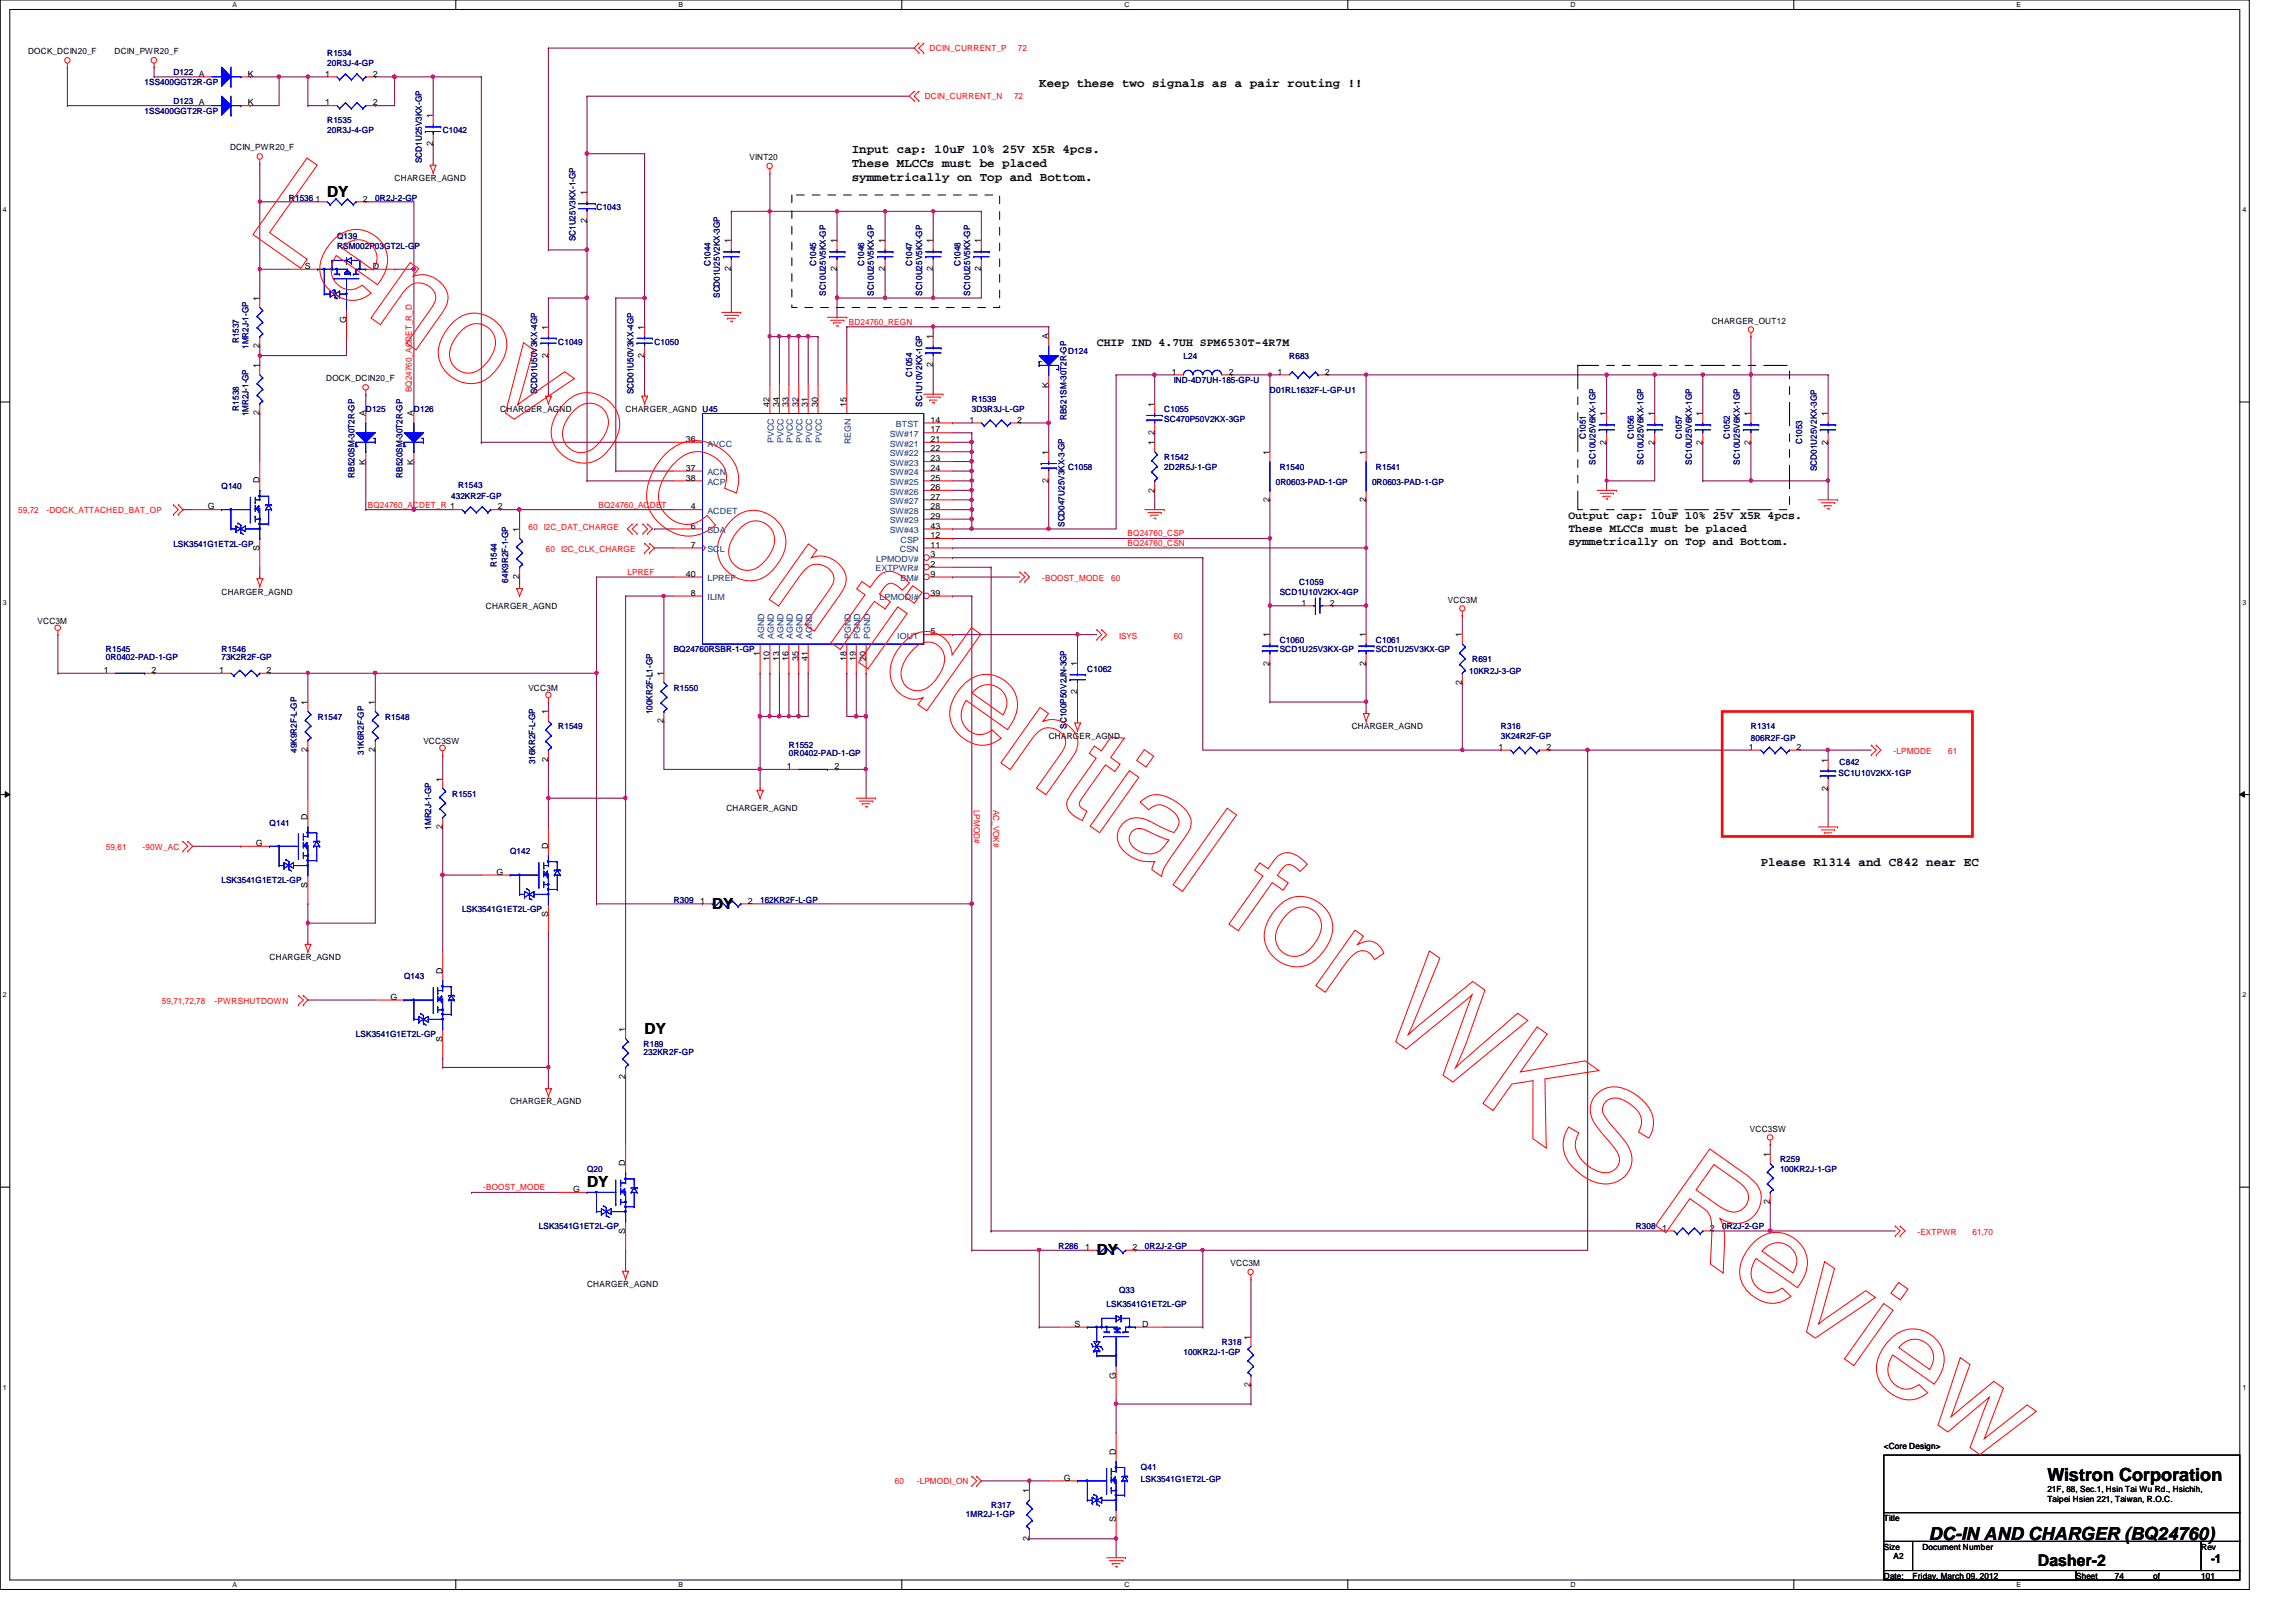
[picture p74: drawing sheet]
<svg xmlns="http://www.w3.org/2000/svg" width="297mm" height="210mm" viewBox="0 0 297 210" stroke-linecap="round" stroke-linejoin="round" font-family="sans-serif">
<defs><g id="words">
<g font-size="2.3">
<text x="264.9" y="191.7">Wistron Corporation</text>
<text x="249.6" y="199.3">DC-IN AND CHARGER (BQ24760)</text>
</g>
<text font-size="2.1" x="263.6" y="202.6">Dasher-2</text>
<g font-size="2">
<text x="42.3" y="25.5">DY</text>
<text x="92.1" y="117.6">DY</text>
<text x="83.4" y="133.8">DY</text>
<text x="75.9" y="153.7">DY</text>
<text x="141.9" y="162.4">DY</text>
</g>
<g font-size="1.6">
<text x="134.4" y="11.3">Keep these two signals as a pair routing !!</text>
<text x="110.2" y="19.8">Input cap: 10uF 10% 25V X5R 4pcs.</text>
<text x="110.2" y="21.6">These MLCCs must be placed</text>
<text x="110.2" y="23.4">symmetrically on Top and Bottom.</text>
<text x="227.8" y="112.1">Please R1314 and C842 near EC</text>
<text x="286" y="202.3">-1</text>
</g>
<g font-size="1.5">
<text x="141.9" y="44.8">CHIP IND 4.7UH SPM6530T-4R7M</text>
<text x="202.9" y="67.2">Output cap: 10uF 10% 25V X5R 4pcs.</text>
<text x="202.9" y="68.9">These MLCCs must be placed</text>
<text x="202.9" y="70.6">symmetrically on Top and Bottom.</text>
</g>
<g font-size="1.1">
<text x="3.6" y="7">DOCK_DCIN20_F</text>
<text x="14.8" y="7">DCIN_PWR20_F</text>
<text x="32" y="9.9">K</text>
<text x="42.1" y="9.9">1</text>
<text x="48.2" y="9.9">2</text>
<text x="32" y="13.6">K</text>
<text x="42.1" y="13.6">1</text>
<text x="48.2" y="13.6">2</text>
<text x="56" y="15.3" transform="rotate(-90 56 15.3)">1</text>
<text x="29.8" y="19.5">DCIN_PWR20_F</text>
<text x="51.1" y="23.5">CHARGER_AGND</text>
<text x="56" y="18.9" transform="rotate(-90 56 18.9)">2</text>
<text x="97" y="20.7">VINT20</text>
<text x="40.8" y="26.1">1</text>
<text x="46.9" y="26.1">2</text>
<text x="75.9" y="28.9" transform="rotate(-90 75.9 28.9)">2</text>
<text x="75.9" y="25.2" transform="rotate(-90 75.9 25.2)">1</text>
<text x="39.5" y="34.8">S</text>
<text x="48.2" y="34.8">D</text>
<text x="94.6" y="35.1" transform="rotate(-90 94.6 35.1)">2</text>
<text x="94.6" y="31.5" transform="rotate(-90 94.6 31.5)">1</text>
<text x="108.2" y="35.1" transform="rotate(-90 108.2 35.1)">2</text>
<text x="108.2" y="31.5" transform="rotate(-90 108.2 31.5)">1</text>
<text x="114.5" y="35.1" transform="rotate(-90 114.5 35.1)">2</text>
<text x="114.5" y="31.5" transform="rotate(-90 114.5 31.5)">1</text>
<text x="120.7" y="35.1" transform="rotate(-90 120.7 35.1)">2</text>
<text x="120.7" y="31.5" transform="rotate(-90 120.7 31.5)">1</text>
<text x="126.9" y="35.1" transform="rotate(-90 126.9 35.1)">2</text>
<text x="126.9" y="31.5" transform="rotate(-90 126.9 31.5)">1</text>
<text x="33.6" y="38.9" transform="rotate(-90 33.6 38.9)">1</text>
<text x="44.8" y="41.8" transform="rotate(-90 44.8 41.8)">G</text>
<text x="221.4" y="41.9">CHARGER_OUT12</text>
<text x="33.6" y="47.6" transform="rotate(-90 33.6 47.6)">1</text>
<text x="33.6" y="45.1" transform="rotate(-90 33.6 45.1)">2</text>
<text x="70.9" y="46.3" transform="rotate(-90 70.9 46.3)">2</text>
<text x="70.9" y="42.7" transform="rotate(-90 70.9 42.7)">1</text>
<text x="83.4" y="46.3" transform="rotate(-90 83.4 46.3)">2</text>
<text x="83.4" y="42.7" transform="rotate(-90 83.4 42.7)">1</text>
<text x="120.7" y="47.5" transform="rotate(-90 120.7 47.5)">2</text>
<text x="120.7" y="43.9" transform="rotate(-90 120.7 43.9)">1</text>
<text x="135.6" y="43.9" transform="rotate(-90 135.6 43.9)">A</text>
<text x="33.6" y="53.8" transform="rotate(-90 33.6 53.8)">2</text>
<text x="42.2" y="49.3">DOCK_DCIN20_F</text>
<text x="47.3" y="53.8" transform="rotate(-90 47.3 53.8)">A</text>
<text x="53.5" y="53.8" transform="rotate(-90 53.5 53.8)">A</text>
<text x="64.7" y="53.3">CHARGER_AGND</text>
<text x="80.9" y="53.3">CHARGER_AGND U45</text>
<text x="99.6" y="52.6" transform="rotate(-90 99.6 52.6)">42</text>
<text x="100.8" y="52.6" transform="rotate(-90 100.8 52.6)">34</text>
<text x="102" y="52.6" transform="rotate(-90 102 52.6)">33</text>
<text x="103.3" y="52.6" transform="rotate(-90 103.3 52.6)">32</text>
<text x="104.5" y="52.6" transform="rotate(-90 104.5 52.6)">31</text>
<text x="105.8" y="52.6" transform="rotate(-90 105.8 52.6)">30</text>
<text x="109.5" y="52.6" transform="rotate(-90 109.5 52.6)">15</text>
<text x="135.6" y="50.2" transform="rotate(-90 135.6 50.2)">K</text>
<text x="149.3" y="52.6" transform="rotate(-90 149.3 52.6)">1</text>
<text x="151.6" y="48.5">1</text>
<text x="159" y="48.5">2</text>
<text x="165.3" y="48.5">1</text>
<text x="171.4" y="48.5">2</text>
<text x="207.8" y="53.8" transform="rotate(-90 207.8 53.8)">1</text>
<text x="214" y="53.8" transform="rotate(-90 214 53.8)">1</text>
<text x="220.3" y="53.8" transform="rotate(-90 220.3 53.8)">1</text>
<text x="226.5" y="53.8" transform="rotate(-90 226.5 53.8)">1</text>
<text x="236.5" y="53.8" transform="rotate(-90 236.5 53.8)">1</text>
<text x="88.7" y="57.2">36</text>
<text x="120.4" y="54.7">14</text>
<text x="120.4" y="56">17</text>
<text x="120.4" y="57.2">21</text>
<text x="120.4" y="58.4">22</text>
<text x="120.4" y="59.7">23</text>
<text x="125.4" y="54.7">1</text>
<text x="131.6" y="54.7">2</text>
<text x="135.6" y="58.8" transform="rotate(-90 135.6 58.8)">1</text>
<text x="149.3" y="57.6" transform="rotate(-90 149.3 57.6)">1</text>
<text x="149.3" y="56.3" transform="rotate(-90 149.3 56.3)">2</text>
<text x="164.3" y="58.8" transform="rotate(-90 164.3 58.8)">1</text>
<text x="176.7" y="58.8" transform="rotate(-90 176.7 58.8)">1</text>
<text x="207.8" y="57.5" transform="rotate(-90 207.8 57.5)">2</text>
<text x="214" y="57.5" transform="rotate(-90 214 57.5)">2</text>
<text x="220.3" y="57.5" transform="rotate(-90 220.3 57.5)">2</text>
<text x="226.5" y="57.5" transform="rotate(-90 226.5 57.5)">2</text>
<text x="236.5" y="57.5" transform="rotate(-90 236.5 57.5)">2</text>
<text x="26.9" y="65.9">G</text>
<text x="33.6" y="62.6" transform="rotate(-90 33.6 62.6)">D</text>
<text x="47.3" y="60.1" transform="rotate(-90 47.3 60.1)">K</text>
<text x="53.5" y="60.1" transform="rotate(-90 53.5 60.1)">K</text>
<text x="64.4" y="65.9">2</text>
<text x="88.7" y="60.9">37</text>
<text x="88.7" y="62.2">38</text>
<text x="89.4" y="65.9">4</text>
<text x="120.4" y="60.9">24</text>
<text x="120.4" y="62.2">25</text>
<text x="120.4" y="63.4">26</text>
<text x="120.4" y="64.6">27</text>
<text x="120.4" y="65.9">28</text>
<text x="135.6" y="62.5" transform="rotate(-90 135.6 62.5)">2</text>
<text x="149.3" y="63.8" transform="rotate(-90 149.3 63.8)">2</text>
<text x="164.3" y="65" transform="rotate(-90 164.3 65)">2</text>
<text x="176.7" y="65" transform="rotate(-90 176.7 65)">2</text>
<text x="33.6" y="71.3" transform="rotate(-90 33.6 71.3)">S</text>
<text x="67.2" y="68.8" transform="rotate(-90 67.2 68.8)">1</text>
<text x="89.4" y="70.9">7</text>
<text x="89.4" y="68.4">6</text>
<text x="120.4" y="70.9">11</text>
<text x="120.4" y="69.6">12</text>
<text x="120.4" y="67.1">29</text>
<text x="120.4" y="68.4">43</text>
<text x="28.7" y="77">CHARGER_AGND</text>
<text x="67.2" y="74.9" transform="rotate(-90 67.2 74.9)">2</text>
<text x="88.7" y="74.6">40</text>
<text x="89.4" y="77.1">8</text>
<text x="120.4" y="72.1">3</text>
<text x="120.4" y="73.4">2</text>
<text x="120.4" y="77.1">39</text>
<text x="120.4" y="74.6">9</text>
<text x="187.3" y="78">VCC3M</text>
<text x="4.9" y="80.7">VCC3M</text>
<text x="62.9" y="78.8">CHARGER_AGND</text>
<text x="120.4" y="82.1">5</text>
<text x="164.3" y="82.5" transform="rotate(-90 164.3 82.5)">1</text>
<text x="168.4" y="78.4">1</text>
<text x="172" y="78.4">2</text>
<text x="176.7" y="82.5" transform="rotate(-90 176.7 82.5)">1</text>
<text x="189.1" y="82.5" transform="rotate(-90 189.1 82.5)">1</text>
<text x="13.4" y="87.1">1</text>
<text x="19.6" y="87.1">2</text>
<text x="28.4" y="87.1">1</text>
<text x="34.5" y="87.1">2</text>
<text x="68.4" y="89.4">VCC3M</text>
<text x="85.8" y="87.5" transform="rotate(-90 85.8 87.5)">1</text>
<text x="98.3" y="84.9" transform="rotate(-90 98.3 84.9)">1</text>
<text x="99.6" y="85.5" transform="rotate(-90 99.6 85.5)">10</text>
<text x="100.8" y="85.5" transform="rotate(-90 100.8 85.5)">13</text>
<text x="102" y="85.5" transform="rotate(-90 102 85.5)">16</text>
<text x="103.3" y="85.5" transform="rotate(-90 103.3 85.5)">35</text>
<text x="104.5" y="85.5" transform="rotate(-90 104.5 85.5)">41</text>
<text x="109.5" y="85.5" transform="rotate(-90 109.5 85.5)">18</text>
<text x="110.7" y="85.5" transform="rotate(-90 110.7 85.5)">19</text>
<text x="112" y="85.5" transform="rotate(-90 112 85.5)">20</text>
<text x="139.4" y="89.9" transform="rotate(-90 139.4 89.9)">2</text>
<text x="139.4" y="86.2" transform="rotate(-90 139.4 86.2)">1</text>
<text x="164.3" y="86.1" transform="rotate(-90 164.3 86.1)">2</text>
<text x="176.7" y="86.1" transform="rotate(-90 176.7 86.1)">2</text>
<text x="189.1" y="88.6" transform="rotate(-90 189.1 88.6)">2</text>
<text x="39.8" y="91.2" transform="rotate(-90 39.8 91.2)">1</text>
<text x="48.5" y="91.2" transform="rotate(-90 48.5 91.2)">1</text>
<text x="70.9" y="92.5" transform="rotate(-90 70.9 92.5)">1</text>
<text x="85.8" y="93.6" transform="rotate(-90 85.8 93.6)">2</text>
<text x="135.7" y="95.6">CHARGER_AGND</text>
<text x="174.9" y="94.4">CHARGER_AGND</text>
<text x="39.8" y="97.3" transform="rotate(-90 39.8 97.3)">2</text>
<text x="48.5" y="97.3" transform="rotate(-90 48.5 97.3)">2</text>
<text x="54.8" y="96.3">VCC3SW</text>
<text x="57.2" y="101.1" transform="rotate(-90 57.2 101.1)">1</text>
<text x="70.9" y="98.6" transform="rotate(-90 70.9 98.6)">2</text>
<text x="101.8" y="99.5">1</text>
<text x="107.9" y="99.5">2</text>
<text x="193.9" y="97">1</text>
<text x="200.1" y="97">2</text>
<text x="226.3" y="97">1</text>
<text x="232.4" y="97">2</text>
<text x="236.5" y="98.7" transform="rotate(-90 236.5 98.7)">1</text>
<text x="39.8" y="106.1" transform="rotate(-90 39.8 106.1)">D</text>
<text x="57.2" y="107.3" transform="rotate(-90 57.2 107.3)">2</text>
<text x="94" y="105">CHARGER_AGND</text>
<text x="236.5" y="102.3" transform="rotate(-90 236.5 102.3)">2</text>
<text x="33.1" y="109.5">G</text>
<text x="64.2" y="113.2">G</text>
<text x="70.9" y="109.9" transform="rotate(-90 70.9 109.9)">D</text>
<text x="39.8" y="114.9" transform="rotate(-90 39.8 114.9)">S</text>
<text x="70.9" y="118.6" transform="rotate(-90 70.9 118.6)">S</text>
<text x="90.6" y="116.9">1</text>
<text x="96.7" y="116.9">2</text>
<text x="34.9" y="124.2">CHARGER_AGND</text>
<text x="50.5" y="129.4">G</text>
<text x="57.2" y="126" transform="rotate(-90 57.2 126)">D</text>
<text x="57.2" y="134.8" transform="rotate(-90 57.2 134.8)">S</text>
<text x="80.9" y="133.5" transform="rotate(-90 80.9 133.5)">1</text>
<text x="66" y="142.9">CHARGER_AGND</text>
<text x="80.9" y="139.7" transform="rotate(-90 80.9 139.7)">2</text>
<text x="226.4" y="146.4">VCC3SW</text>
<text x="229" y="149.7" transform="rotate(-90 229 149.7)">1</text>
<text x="74.2" y="154.3">G</text>
<text x="80.9" y="150.9" transform="rotate(-90 80.9 150.9)">D</text>
<text x="229" y="155.8" transform="rotate(-90 229 155.8)">2</text>
<text x="80.9" y="159.7" transform="rotate(-90 80.9 159.7)">S</text>
<text x="140.4" y="161.8">1</text>
<text x="146.5" y="161.8">2</text>
<text x="215.1" y="159.3">1</text>
<text x="221.2" y="159.3">2</text>
<text x="75.9" y="166.6">CHARGER_AGND</text>
<text x="159.2" y="163.8">VCC3M</text>
<text x="139" y="171.7">S</text>
<text x="147.8" y="171.7">D</text>
<text x="161.8" y="173.4" transform="rotate(-90 161.8 173.4)">1</text>
<text x="144.4" y="178.5" transform="rotate(-90 144.4 178.5)">G</text>
<text x="161.8" y="179.5" transform="rotate(-90 161.8 179.5)">2</text>
<text x="137.6" y="191.6">G</text>
<text x="144.4" y="188.3" transform="rotate(-90 144.4 188.3)">D</text>
<text x="243.7" y="187.5">&lt;Core Design&gt;</text>
<text x="133.1" y="193.3" transform="rotate(-90 133.1 193.3)">1</text>
<text x="144.4" y="197" transform="rotate(-90 144.4 197)">S</text>
<text x="243.7" y="196.8">Title</text>
<text x="264.9" y="193.1">21F, 88, Sec.1, Hsin Tai Wu Rd., Hsichih,</text>
<text x="264.9" y="194.4">Taipei Hsien 221, Taiwan, R.O.C.</text>
<text x="133.1" y="199.4" transform="rotate(-90 133.1 199.4)">2</text>
<text x="243.7" y="200.5">Size</text>
<text x="245" y="201.8">A2</text>
<text x="248.7" y="200.5">Document Number</text>
<text x="284.8" y="200.5">Rev</text>
<text x="243.7" y="204.3">Date:</text>
<text x="247.4" y="204.3">Friday, March 09, 2012</text>
<text x="268.6" y="204.3">Sheet</text>
<text x="273.6" y="204.3">74</text>
<text x="278.6" y="204.3">of</text>
<text x="284.8" y="204.3">101</text>
</g>
<g font-size="1.1" fill="#000080">
<text x="18.7" y="11">1SS400GGT2R-GP</text>
<text x="22.4" y="9.7">D122 A</text>
<text x="42.3" y="7.3">R1534</text>
<text x="42.3" y="8.5">20R3J-4-GP</text>
<text x="18.7" y="14.7">1SS400GGT2R-GP</text>
<text x="22.4" y="13.5">D123 A</text>
<text x="42.3" y="16">R1535</text>
<text x="42.3" y="17.2">20R3J-4-GP</text>
<text x="57.3" y="17.2">C1042</text>
<text x="54.6" y="21.1" transform="rotate(-90 54.6 21.1)">SCD1U25V3KX-GP</text>
<text x="37.4" y="26">R1536</text>
<text x="48.6" y="26">0R2J-2-GP</text>
<text x="77.2" y="27.2">C1043</text>
<text x="43.6" y="30.9">Q139</text>
<text x="43.6" y="32.2">RSM002P03GT2L-GP</text>
<text x="74.5" y="31.2" transform="rotate(-90 74.5 31.2)">SC1U25V3KX-1-GP</text>
<text x="91.9" y="34.5" transform="rotate(-90 91.9 34.5)">C1044</text>
<text x="105.6" y="34.5" transform="rotate(-90 105.6 34.5)">C1045</text>
<text x="111.8" y="34.5" transform="rotate(-90 111.8 34.5)">C1046</text>
<text x="118" y="34.5" transform="rotate(-90 118 34.5)">C1047</text>
<text x="124.2" y="34.5" transform="rotate(-90 124.2 34.5)">C1048</text>
<text x="93.1" y="38.6" transform="rotate(-90 93.1 38.6)">SCD01U25V2KX-3GP</text>
<text x="106.8" y="38.3" transform="rotate(-90 106.8 38.3)">SC10U25V5KX-GP</text>
<text x="113.1" y="38.3" transform="rotate(-90 113.1 38.3)">SC10U25V5KX-GP</text>
<text x="119.3" y="38.3" transform="rotate(-90 119.3 38.3)">SC10U25V5KX-GP</text>
<text x="125.5" y="38.3" transform="rotate(-90 125.5 38.3)">SC10U25V5KX-GP</text>
<text x="30.9" y="44.4" transform="rotate(-90 30.9 44.4)">R1537</text>
<text x="32.2" y="45.2" transform="rotate(-90 32.2 45.2)">1MR2J-1-GP</text>
<text x="72.2" y="44.6">C1049</text>
<text x="84.7" y="44.6">C1050</text>
<text x="138.2" y="45.8">D124</text>
<text x="153.1" y="46.5">L24</text>
<text x="166.8" y="46.5">R683</text>
<text x="30.9" y="53.1" transform="rotate(-90 30.9 53.1)">R1538</text>
<text x="32.2" y="53.9" transform="rotate(-90 32.2 53.9)">1MR2J-1-GP</text>
<text x="47.3" y="53.3">D125</text>
<text x="53.5" y="53.3">D126</text>
<text x="69.5" y="51" transform="rotate(-90 69.5 51)">SCD01U50V3KX-4GP</text>
<text x="82" y="51" transform="rotate(-90 82 51)">SCD01U50V3KX-4GP</text>
<text x="118" y="48.8" transform="rotate(-90 118 48.8)">C1054</text>
<text x="119.3" y="52.6" transform="rotate(-90 119.3 52.6)">SC1U10V2KX-1GP</text>
<text x="125.7" y="52.1">R1539</text>
<text x="125.7" y="53.3">3D3R3J-L-GP</text>
<text x="150.6" y="53.3">C1055</text>
<text x="151.8" y="49.6">IND-4D7UH-185-GP-U</text>
<text x="164.3" y="50.8">D01RL1632F-L-GP-U1</text>
<text x="138" y="54.4" transform="rotate(-90 138 54.4)">RB521SM-30T2R-GP</text>
<text x="150.6" y="59.5">R1542</text>
<text x="150.6" y="54.6">SC470P50V2KX-3GP</text>
<text x="205.1" y="56.9" transform="rotate(-90 205.1 56.9)">C1051</text>
<text x="211.4" y="56.9" transform="rotate(-90 211.4 56.9)">C1056</text>
<text x="217.6" y="56.9" transform="rotate(-90 217.6 56.9)">C1057</text>
<text x="223.8" y="56.9" transform="rotate(-90 223.8 56.9)">C1052</text>
<text x="233.2" y="57.5" transform="rotate(-90 233.2 57.5)">C1053</text>
<text x="28.7" y="63.3">Q140</text>
<text x="45.8" y="61.8" transform="rotate(-90 45.8 61.8)">RB520SM-30T2R-GP</text>
<text x="52.1" y="61.8" transform="rotate(-90 52.1 61.8)">RB520SM-30T2R-GP</text>
<text x="58.4" y="64.5">432KR2F-GP</text>
<text x="59.3" y="63.2">R1543</text>
<text x="138.2" y="60.8">C1058</text>
<text x="150.6" y="60.8">2D2R5J-1-GP</text>
<text x="165.1" y="62.8">0R0603-PAD-1-GP</text>
<text x="165.6" y="60.8">R1540</text>
<text x="177.5" y="62.8">0R0603-PAD-1-GP</text>
<text x="178" y="60.8">R1541</text>
<text x="206.4" y="60.1" transform="rotate(-90 206.4 60.1)">SC10U25V6KX-1GP</text>
<text x="212.6" y="60.1" transform="rotate(-90 212.6 60.1)">SC10U25V6KX-1GP</text>
<text x="218.9" y="60.1" transform="rotate(-90 218.9 60.1)">SC10U25V6KX-1GP</text>
<text x="225.1" y="60.1" transform="rotate(-90 225.1 60.1)">SC10U25V6KX-1GP</text>
<text x="235" y="61" transform="rotate(-90 235 61)">SCD01U25V2KX-3GP</text>
<text x="22.4" y="70.7">LSK3541G1ET2L-GP</text>
<text x="137.7" y="68.2" transform="rotate(-90 137.7 68.2)">SCD047U25V3KX-3-GP</text>
<text x="64.3" y="73.4" transform="rotate(-90 64.3 73.4)">R1544</text>
<text x="65.7" y="75.4" transform="rotate(-90 65.7 75.4)">64K9R2F-1-GP</text>
<text x="165.6" y="77">SCD1U10V2KX-4GP</text>
<text x="168.1" y="75.7">C1059</text>
<text x="165.6" y="83.2">C1060</text>
<text x="178" y="83.2">C1061</text>
<text x="13.7" y="84.4">R1545</text>
<text x="13.7" y="85.4">0R0402-PAD-1-GP</text>
<text x="28.7" y="84.4">R1546</text>
<text x="28.7" y="85.4">73K2R2F-GP</text>
<text x="87.2" y="89.4">R1550</text>
<text x="87.2" y="84.4">BQ24760RSBR-1-GP</text>
<text x="140.7" y="86.9">C1062</text>
<text x="165.6" y="84.4">SCD1U25V3KX-GP</text>
<text x="178" y="84.4">SCD1U25V3KX-GP</text>
<text x="190.1" y="87.2">10KR2J-3-GP</text>
<text x="190.5" y="85.7">R691</text>
<text x="41.1" y="93.1">R1547</text>
<text x="49.8" y="93.1">R1548</text>
<text x="72.2" y="94.4">R1549</text>
<text x="84.4" y="92.5" transform="rotate(-90 84.4 92.5)">100KR2F-L1-GP</text>
<text x="138" y="94.3" transform="rotate(-90 138 94.3)">SC100P50V2JN-3GP</text>
<text x="194.2" y="94.4">R316</text>
<text x="194.2" y="95.6">3K24R2F-GP</text>
<text x="226.5" y="94.4">R1314</text>
<text x="226.5" y="95.9">806R2F-GP</text>
<text x="38.4" y="97.5" transform="rotate(-90 38.4 97.5)">49K9R2F-L-GP</text>
<text x="47.1" y="97.7" transform="rotate(-90 47.1 97.7)">31K6R2F-GP</text>
<text x="69.3" y="98.9" transform="rotate(-90 69.3 98.9)">316KR2F-L-GP</text>
<text x="102.1" y="96.9">R1552</text>
<text x="102.1" y="97.9">0R0402-PAD-1-GP</text>
<text x="237.9" y="100.4">SC1U10V2KX-1GP</text>
<text x="238" y="99">C842</text>
<text x="34.9" y="106.8">Q141</text>
<text x="55.8" y="107.4" transform="rotate(-90 55.8 107.4)">1MR2J-1-GP</text>
<text x="58.5" y="103.1">R1551</text>
<text x="66" y="110.6">Q142</text>
<text x="28.7" y="114.3">LSK3541G1ET2L-GP</text>
<text x="59.8" y="118">LSK3541G1ET2L-GP</text>
<text x="87.2" y="116.8">R309</text>
<text x="98.3" y="116.8">162KR2F-L-GP</text>
<text x="52.3" y="126.7">Q143</text>
<text x="46.1" y="134.2">LSK3541G1ET2L-GP</text>
<text x="83.3" y="135.5">R189</text>
<text x="83.3" y="136.6">232KR2F-GP</text>
<text x="75.9" y="151.6">Q20</text>
<text x="230.3" y="150.4">R259</text>
<text x="230.3" y="151.6">100KR2J-1-GP</text>
<text x="69.7" y="159.1">LSK3541G1ET2L-GP</text>
<text x="136.9" y="161.6">R286</text>
<text x="148.1" y="161.6">0R2J-2-GP</text>
<text x="211.6" y="159.1">R308</text>
<text x="222.8" y="159.1">0R2J-2-GP</text>
<text x="144.8" y="167.3">Q33</text>
<text x="143.2" y="169.1">LSK3541G1ET2L-GP</text>
<text x="153.1" y="175.3">100KR2J-1-GP</text>
<text x="158.1" y="174">R318</text>
<text x="147.6" y="190.2">Q41</text>
<text x="147.6" y="191.7">LSK3541G1ET2L-GP</text>
<text x="125" y="196.3">1MR2J-1-GP</text>
<text x="128.2" y="195.2">R317</text>
</g>
<g font-size="1.1" fill="#f00">
<text x="120.3" y="6.6">DCIN_CURRENT_P</text>
<text x="131.7" y="6.6">72</text>
<text x="119.6" y="12.9">DCIN_CURRENT_N</text>
<text x="131.2" y="12.9">72</text>
<text x="109.8" y="42">BD24760_REGN</text>
<text x="53.3" y="50.8" transform="rotate(-90 53.3 50.8)">BQ24760_ACDET_R_D</text>
<text x="47.6" y="65.7">BQ24760_ACDET_R 1</text>
<text x="77.4" y="65.7">BQ24760_ACDET</text>
<text x="2.4" y="66.4">59,72</text>
<text x="6" y="66.4">-DOCK_ATTACHED_BAT_OP</text>
<text x="68.4" y="68.6">60</text>
<text x="70.4" y="68.6">I2C_DAT_CHARGE</text>
<text x="70.6" y="71.4">60</text>
<text x="72.6" y="71.4">I2C_CLK_CHARGE</text>
<text x="145.9" y="69.4">BQ24760_CSP</text>
<text x="145.9" y="70.7">BQ24760_CSN</text>
<text x="81.2" y="74.4">LPREF</text>
<text x="134.8" y="75.2">-BOOST_MODE</text>
<text x="143.8" y="75.2">60</text>
<text x="144.8" y="82.7">ISYS</text>
<text x="151.8" y="82.7">60</text>
<text x="245" y="97.6">-LPMODE</text>
<text x="252" y="97.6">61</text>
<text x="126" y="104.8" transform="rotate(90 126 104.8)">LPMOD#</text>
<text x="128.5" y="104.8" transform="rotate(90 128.5 104.8)">AC_VOK#</text>
<text x="13.7" y="109.9">59,61</text>
<text x="18.5" y="109.9">-90W_AC</text>
<text x="21" y="129.9">59,71,72,78</text>
<text x="27.8" y="129.9">-PWRSHUTDOWN</text>
<text x="62.5" y="154.1">-BOOST_MODE</text>
<text x="248.1" y="159.9">-EXTPWR</text>
<text x="255.2" y="159.9">61,70</text>
<text x="115.8" y="192.1">60</text>
<text x="118.6" y="192.1">-LPMODI_ON</text>
</g>
<g font-size="1.1" fill="#004080">
<text x="91.5" y="57.8">AVCC</text>
<text x="100.1" y="57.4" transform="rotate(-90 100.1 57.4)">PVCC</text>
<text x="101.3" y="57.4" transform="rotate(-90 101.3 57.4)">PVCC</text>
<text x="102.6" y="57.4" transform="rotate(-90 102.6 57.4)">PVCC</text>
<text x="103.8" y="57.4" transform="rotate(-90 103.8 57.4)">PVCC</text>
<text x="105.1" y="57.4" transform="rotate(-90 105.1 57.4)">PVCC</text>
<text x="106.3" y="57.4" transform="rotate(-90 106.3 57.4)">PVCC</text>
<text x="110.1" y="57.5" transform="rotate(-90 110.1 57.5)">REGN</text>
<text x="115.1" y="56.6">SW#17</text>
<text x="115.1" y="57.8">SW#21</text>
<text x="115.1" y="59">SW#22</text>
<text x="115.9" y="55.3">BTST</text>
<text x="91.5" y="61.5">ACN</text>
<text x="91.5" y="62.8">ACP</text>
<text x="115.1" y="60.3">SW#23</text>
<text x="115.1" y="61.5">SW#24</text>
<text x="115.1" y="62.8">SW#25</text>
<text x="115.1" y="64">SW#26</text>
<text x="115.1" y="65.2">SW#27</text>
<text x="91.5" y="71.5">SCL</text>
<text x="91.5" y="69">SDA</text>
<text x="91.5" y="66.5">ACDET</text>
<text x="115.1" y="66.5">SW#28</text>
<text x="115.1" y="67.7">SW#29</text>
<text x="115.1" y="69">SW#43</text>
<text x="116.4" y="71.5">CSN</text>
<text x="116.5" y="70.2">CSP</text>
<text x="91.5" y="77.7">ILIM</text>
<text x="91.5" y="75.2">LPREF</text>
<text x="113.3" y="74">EXTPWR#</text>
<text x="113.4" y="72.7">LPMODV#</text>
<text x="113.8" y="77.7">LPMODI#</text>
<text x="116.5" y="75.2">BM#</text>
<text x="98.8" y="82.7" transform="rotate(-90 98.8 82.7)">AGND</text>
<text x="100.1" y="82.7" transform="rotate(-90 100.1 82.7)">AGND</text>
<text x="101.3" y="82.7" transform="rotate(-90 101.3 82.7)">AGND</text>
<text x="102.6" y="82.7" transform="rotate(-90 102.6 82.7)">AGND</text>
<text x="103.8" y="82.7" transform="rotate(-90 103.8 82.7)">AGND</text>
<text x="105.1" y="82.7" transform="rotate(-90 105.1 82.7)">AGND</text>
<text x="110.1" y="82.7" transform="rotate(-90 110.1 82.7)">PGND</text>
<text x="111.3" y="82.7" transform="rotate(-90 111.3 82.7)">PGND</text>
<text x="112.6" y="82.7" transform="rotate(-90 112.6 82.7)">PGND</text>
<text x="116.1" y="82.7">IOUT</text>
</g>
<g font-size=".9">
<text x="30.1" y=".9">A</text>
<text x="87.8" y=".9">B</text>
<text x="145.5" y=".9">C</text>
<text x="203.2" y=".9">D</text>
<text x="260.9" y=".9">E</text>
<text x=".4" y="27.4">4</text>
<text x="290.1" y="27.4">4</text>
<text x=".4" y="78.2">3</text>
<text x="290.1" y="78.2">3</text>
<text x=".4" y="129">2</text>
<text x="290.1" y="129">2</text>
<text x=".4" y="179.8">1</text>
<text x="290.1" y="179.8">1</text>
<text x="30.1" y="205.4">A</text>
<text x="87.8" y="205.4">B</text>
<text x="145.5" y="205.4">C</text>
<text x="203.2" y="205.4">D</text>
<text x="260.9" y="205.4">E</text>
</g>
</g></defs>
<path d="M0 0h291v205.7h-291zM1.3 1.2h288.5v203.3h-288.5z" fill="none" stroke="#000" stroke-width=".13"/>
<g fill="#fff">
<path d="M30.1 .1h.5v1h-.5z"/>
<path d="M30.1 204.6h.5v1h-.5z"/>
</g>
<path d="M59 0v1.2M59 204.5v1.2" fill="none" stroke="#000" stroke-width=".13"/>
<g fill="#fff">
<path d="M87.8 .1h.6v1h-.6z"/>
<path d="M87.8 204.6h.6v1h-.6z"/>
</g>
<path d="M116.7 0v1.2M116.7 204.5v1.2" fill="none" stroke="#000" stroke-width=".13"/>
<g fill="#fff">
<path d="M145.5 .1h.6v1h-.6z"/>
<path d="M145.5 204.6h.6v1h-.6z"/>
</g>
<path d="M174.4 0v1.2M174.4 204.5v1.2" fill="none" stroke="#000" stroke-width=".13"/>
<g fill="#fff">
<path d="M203.2 .1h.6v1h-.6z"/>
<path d="M203.2 204.6h.6v1h-.6z"/>
</g>
<path d="M232.1 0v1.2M232.1 204.5v1.2" fill="none" stroke="#000" stroke-width=".13"/>
<g fill="#fff">
<path d="M260.9 .1h.6v1h-.6z"/>
<path d="M260.9 204.6h.6v1h-.6z"/>
<path d="M.4 26.6h.5v1h-.5z"/>
<path d="M290.1 26.6h.5v1h-.5z"/>
<path d="M.4 77.4h.5v1h-.5z"/>
<path d="M290.1 77.4h.5v1h-.5z"/>
</g>
<path d="M0 52h1.3M289.8 52h1.2" fill="none" stroke="#000" stroke-width=".13"/>
<g fill="#fff">
<path d="M.4 128.2h.5v1h-.5z"/>
<path d="M290.1 128.2h.5v1h-.5z"/>
</g>
<path d="M0 102.8h1.3M.7 102.4l.6 .4-.6 .4zM289.8 102.8l.6-.4v.8zM289.8 102.8h1.2" fill="none" stroke="#000" stroke-width=".13"/>
<path d="M.7 102.4l.6 .4-.6 .4zM289.8 102.8l.6-.4v.8z" fill="#000"/>
<g fill="#fff">
<path d="M.4 179h.5v1h-.5z"/>
<path d="M290.1 179h.5v1h-.5z"/>
</g>
<path d="M0 153.6h1.3M289.8 153.6h1.2" fill="none" stroke="#000" stroke-width=".13"/>
<path d="M108.3 99.6h.1M112.1 92.7h.1M112.1 92.7v6.9h-3.8" fill="none" stroke="#800040" stroke-width=".13"/>
<path d="M111.9 92.5h.2l.1 .2-.1 .1-.1 .1-.1-.1z" fill-rule="evenodd" fill="#f0f"/>
<path d="M111.9 92.5h.2l.1 .2-.1 .1-.1 .1-.1-.1z" fill="none" stroke="#f0f" stroke-width=".13"/>
<path d="M112.1 99.6h.1M112.1 99.6v3.7" fill="none" stroke="#800040" stroke-width=".13"/>
<path d="M111.9 99.4h.2l.1 .1-.1 .2h-.1h-.1z" fill-rule="evenodd" fill="#f0f"/>
<path d="M111.9 99.4h.2l.1 .1-.1 .2h-.1h-.1z" fill="none" stroke="#f0f" stroke-width=".13"/>
<path d="M99.6 43.6h.1M99.6 43.6v6.2M103.3 43.6h.1M103.3 43.6v6.2M139.4 89.6h.1M139.4 89.6v3.7" fill="none" stroke="#800040" stroke-width=".13"/>
<path d="M103.1 43.4h.4v.1v.2h-.2h-.2z" fill-rule="evenodd" fill="#f0f"/>
<path d="M103.1 43.4h.4v.1v.2h-.2h-.2z" fill="none" stroke="#f0f" stroke-width=".13"/>
<path d="M102.1 43.6h.1M102.1 43.6h1.2M189.2 79.6h.1M189.2 79.6v2.5M70.9 138.1h.1M70.9 138.1v2.5" fill="none" stroke="#800040" stroke-width=".13"/>
<path d="M70.8 137.9h.3l.1 .2-.1 .2h-.2h-.1z" fill-rule="evenodd" fill="#f0f"/>
<path d="M70.8 137.9h.3l.1 .2-.1 .2h-.2h-.1z" fill="none" stroke="#f0f" stroke-width=".13"/>
<path d="M7.5 82.1h.1M7.5 82.1v5M80.9 103.3h.1M80.9 103.3v29.8" fill="none" stroke="#800040" stroke-width=".13"/>
<path d="M80.7 103.1h.3l.1 .2-.1 .1-.1 .1-.2-.1z" fill-rule="evenodd" fill="#f0f"/>
<path d="M80.7 103.1h.3l.1 .2-.1 .1-.1 .1-.2-.1z" fill="none" stroke="#f0f" stroke-width=".13"/>
<path d="M135.7 68.5h.1M135.7 68.5h8.7M57.3 113.2h.1M57.3 113.2v10" fill="none" stroke="#800040" stroke-width=".13"/>
<path d="M135.5 68.3h.3l.1 .1-.1 .1-.2 .1-.1-.1z" fill-rule="evenodd" fill="#f0f"/>
<path d="M135.5 68.3h.3l.1 .1-.1 .1-.2 .1-.1-.1z" fill="none" stroke="#f0f" stroke-width=".13"/>
<path d="M176.7 64.7h.1M176.7 64.7v6.2" fill="none" stroke="#800040" stroke-width=".13"/>
<path d="M176.6 70.8h.3v.1v.1l-.2 .1-.1-.1z" fill-rule="evenodd" fill="#f0f"/>
<path d="M176.6 70.8h.3v.1v.1l-.2 .1-.1-.1z" fill="none" stroke="#f0f" stroke-width=".13"/>
<path d="M226.5 57.2h.1M226.5 57.2v5M236.5 62.2h.1M236.5 62.2v2.5" fill="none" stroke="#800040" stroke-width=".13"/>
<path d="M236.3 62h.3l.1 .2-.1 .1-.1 .1-.2-.1z" fill-rule="evenodd" fill="#f0f"/>
<path d="M236.3 62h.3l.1 .2-.1 .1-.1 .1-.2-.1z" fill="none" stroke="#f0f" stroke-width=".13"/>
<path d="M98.3 99.6h.1M98.3 99.6v2.4" fill="none" stroke="#800040" stroke-width=".13"/>
<path d="M98.1 99.4h.4v.1v.2h-.2h-.2z" fill-rule="evenodd" fill="#f0f"/>
<path d="M98.1 99.4h.4v.1v.2h-.2h-.2z" fill="none" stroke="#f0f" stroke-width=".13"/>
<path d="M109.6 42.3h.1M109.6 42.3v7.5M102.1 87.1h.1M102.1 87.1v5.6" fill="none" stroke="#800040" stroke-width=".13"/>
<path d="M101.9 92.5h.3l.1 .2-.1 .1-.1 .1-.2-.1z" fill-rule="evenodd" fill="#f0f"/>
<path d="M101.9 92.5h.3l.1 .2-.1 .1-.1 .1-.2-.1z" fill="none" stroke="#f0f" stroke-width=".13"/>
<path d="M103.3 92.7h.1M103.3 92.7h1.3" fill="none" stroke="#800040" stroke-width=".13"/>
<path d="M103.1 92.5h.4v.2v.1l-.2 .1-.2-.1z" fill-rule="evenodd" fill="#f0f"/>
<path d="M103.1 92.5h.4v.2v.1l-.2 .1-.2-.1z" fill="none" stroke="#f0f" stroke-width=".13"/>
<g fill="none" stroke="#800040" stroke-width=".13">
<path d="M8.7 13.7h.1M8.7 8.7h.1M8.7 13.7h17.5M8.7 8.7v5M19.9 9.9h.1M19.9 8.7h.1M19.9 9.9h6.3M19.9 8.7v1.2M32.4 9.9h.1M32.4 9.9h9.9M36.1 9.9h.1M39.8 13.7h.1"/>
<path d="M39.8 9.9h.1M39.8 9.9v3.8M39.8 13.7h2.5M56 9.9h.1M56 9.9v5M33.6 53.5h.1M33.6 53.5v6.2M23.7 66h.1M23.7 66h1.2M39.8 117h.1M39.8 117v2.5"/>
</g>
<path d="M39.7 9.8h.3v.1v.2l-.2 .1-.1-.1z" fill-rule="evenodd" fill="#f0f"/>
<path d="M39.7 9.8h.3v.1v.2l-.2 .1-.1-.1z" fill="none" stroke="#f0f" stroke-width=".13"/>
<path d="M35.9 9.8h.3l.1 .1-.1 .2-.1 .1-.2-.1z" fill-rule="evenodd" fill="#f0f"/>
<path d="M35.9 9.8h.3l.1 .1-.1 .2-.1 .1-.2-.1z" fill="none" stroke="#f0f" stroke-width=".13"/>
<path d="M32.4 13.7h.1M36.1 9.9h.1M36.1 9.9v3.8h-3.7M48.6 13.7h.1M48.6 9.9h.1M48.6 9.9h2.5M51.1 9.9h.1M51.1 9.9v3.8h-2.5M99.6 92.7h.1M99.6 92.7h1.2" fill="none" stroke="#800040" stroke-width=".13"/>
<path d="M99.4 92.5h.3l.1 .2-.1 .1-.1 .1-.2-.1z" fill-rule="evenodd" fill="#f0f"/>
<path d="M99.4 92.5h.3l.1 .2-.1 .1-.1 .1-.2-.1z" fill="none" stroke="#f0f" stroke-width=".13"/>
<path d="M236.5 48.5h.1M236.5 48.5v5M84.7 68.5h.1M84.7 68.5h2.5M123.2 69.7h.1M123.2 69.7h41.1M98.3 99.6h.1M98.3 92.7h.1M98.3 99.6h3.8M98.3 92.7v6.9" fill="none" stroke="#800040" stroke-width=".13"/>
<path d="M98.1 92.5h.4v.2v.1l-.2 .1-.2-.1z" fill-rule="evenodd" fill="#f0f"/>
<path d="M98.1 92.5h.4v.2v.1l-.2 .1-.2-.1z" fill="none" stroke="#f0f" stroke-width=".13"/>
<path d="M100.8 43.6h.1M100.8 43.6v6.2" fill="none" stroke="#800040" stroke-width=".13"/>
<path d="M100.6 43.4h.4v.1v.2h-.2h-.2z" fill-rule="evenodd" fill="#f0f"/>
<path d="M100.6 43.4h.4v.1v.2h-.2h-.2z" fill="none" stroke="#f0f" stroke-width=".13"/>
<path d="M99.6 43.6h.1M99.6 43.6h1.2M104.6 43.6h.1M104.6 43.6v6.2" fill="none" stroke="#800040" stroke-width=".13"/>
<path d="M104.4 43.4h.3l.1 .1-.1 .2h-.2h-.1z" fill-rule="evenodd" fill="#f0f"/>
<path d="M104.4 43.4h.3l.1 .1-.1 .2h-.2h-.1z" fill="none" stroke="#f0f" stroke-width=".13"/>
<path d="M103.3 43.6h.1M103.3 43.6h1.3M7.5 87.1h.1M7.5 87.1h6.2M57.3 113.2h.1M57.3 113.2h5" fill="none" stroke="#800040" stroke-width=".13"/>
<path d="M57.1 113h.3l.1 .2-.1 .2-.2 .1-.1-.1z" fill-rule="evenodd" fill="#f0f"/>
<path d="M57.1 113h.3l.1 .2-.1 .2-.2 .1-.1-.1z" fill="none" stroke="#f0f" stroke-width=".13"/>
<path d="M226.5 48.5h.1M226.5 48.5v5M70.9 103.3h.1M70.9 103.3v3.7" fill="none" stroke="#800040" stroke-width=".13"/>
<path d="M226.4 48.3h.3v.2v.1l-.2 .1-.1-.1z" fill-rule="evenodd" fill="#f0f"/>
<path d="M226.4 48.3h.3v.2v.1l-.2 .1-.1-.1z" fill="none" stroke="#f0f" stroke-width=".13"/>
<path d="M120.7 42.3h.1M120.7 42.3h15" fill="none" stroke="#800040" stroke-width=".13"/>
<path d="M120.6 42.1h.3v.1v.2l-.2 .1-.1-.1z" fill-rule="evenodd" fill="#f0f"/>
<path d="M120.6 42.1h.3v.1v.2l-.2 .1-.1-.1z" fill="none" stroke="#f0f" stroke-width=".13"/>
<path d="M135.7 42.3h.1M135.7 42.3v1.3M53.5 66h.1M53.5 66h5" fill="none" stroke="#800040" stroke-width=".13"/>
<path d="M53.4 65.8h.3l.1 .1-.1 .2-.2 .1-.1-.1z" fill-rule="evenodd" fill="#f0f"/>
<path d="M53.4 65.8h.3l.1 .1-.1 .2-.2 .1-.1-.1z" fill="none" stroke="#f0f" stroke-width=".13"/>
<path d="M39.8 97.1h.1M39.8 97.1v6.2M48.6 97.1h.1M48.6 97.1v22.4h-8.8M98.3 87.1h.1M98.3 87.1v5.6M99.6 87.1h.1M99.6 87.1v5.6M103.3 87.1h.1M103.3 87.1v5.6M39.8 119.5h.1" fill="none" stroke="#800040" stroke-width=".13"/>
<path d="M39.7 119.3h.3v.1v.2l-.2 .1-.1-.1z" fill-rule="evenodd" fill="#f0f"/>
<path d="M39.7 119.3h.3v.1v.2l-.2 .1-.1-.1z" fill="none" stroke="#f0f" stroke-width=".13"/>
<path d="M56 18.7h.1M56 18.7v2.4M102.1 43.6h.1M102.1 43.6v6.2M77.2 74.7h.1M77.2 74.7v12.4M123.2 70.9h.1M123.2 70.9h53.5M70.9 90.8h.1M70.9 90.8v1.3M39.8 119.5h.1M39.8 119.5v2.5" fill="none" stroke="#800040" stroke-width=".13"/>
<path d="M101.9 43.4h.3l.1 .1-.1 .2h-.1h-.2z" fill-rule="evenodd" fill="#f0f"/>
<path d="M101.9 43.4h.3l.1 .1-.1 .2h-.1h-.2z" fill="none" stroke="#f0f" stroke-width=".13"/>
<path d="M100.8 43.6h.1M100.8 43.6h1.3M104.6 43.6h.1M104.6 43.6h1.2M105.8 43.6h.1M105.8 43.6v6.2M139.4 82.1h.1M139.4 82.1h2.5" fill="none" stroke="#800040" stroke-width=".13"/>
<path d="M139.2 81.9h.3l.1 .2-.1 .2h-.1h-.2z" fill-rule="evenodd" fill="#f0f"/>
<path d="M139.2 81.9h.3l.1 .2-.1 .2h-.1h-.2z" fill="none" stroke="#f0f" stroke-width=".13"/>
<path d="M70.9 103.3h.1M70.9 103.3h10M57.3 138.1h.1M70.9 120.7h.1M70.9 120.7v17.4h-13.6" fill="none" stroke="#800040" stroke-width=".13"/>
<path d="M70.8 103.1h.3l.1 .2-.1 .1-.2 .1-.1-.1z" fill-rule="evenodd" fill="#f0f"/>
<path d="M70.8 103.1h.3l.1 .2-.1 .1-.2 .1-.1-.1z" fill="none" stroke="#f0f" stroke-width=".13"/>
<path d="M164.3 64.7h.1M164.3 64.7v5" fill="none" stroke="#800040" stroke-width=".13"/>
<path d="M164.1 69.5h.3l.1 .1-.1 .2-.1 .1-.2-.1z" fill-rule="evenodd" fill="#f0f"/>
<path d="M164.1 69.5h.3l.1 .1-.1 .2-.1 .1-.2-.1z" fill="none" stroke="#f0f" stroke-width=".13"/>
<path d="M236.5 97.1h.1M236.5 97.1v1.2M236.5 97.1h5.6M236.5 102h.1M236.5 102v5" fill="none" stroke="#800040" stroke-width=".13"/>
<path d="M236.3 96.9h.3l.1 .1-.1 .2-.1 .1-.2-.1z" fill-rule="evenodd" fill="#f0f"/>
<path d="M236.3 96.9h.3l.1 .1-.1 .2-.1 .1-.2-.1z" fill="none" stroke="#f0f" stroke-width=".13"/>
<path d="M220.3 48.5h.1M220.3 48.5v5M100.8 87.1h.1M100.8 87.1v5.6" fill="none" stroke="#800040" stroke-width=".13"/>
<path d="M100.6 92.5h.4v.2v.1l-.2 .1-.2-.1z" fill-rule="evenodd" fill="#f0f"/>
<path d="M100.6 92.5h.4v.2v.1l-.2 .1-.2-.1z" fill="none" stroke="#f0f" stroke-width=".13"/>
<g fill="none" stroke="#800040" stroke-width=".13">
<path d="M70.9 6.2h.1M70.9 6.2h47.4M75.9 12.4h.1M75.9 12.4h41.7M94.6 34.8h.1M94.6 34.8v5.6M120.7 38.6h.1M120.7 38.6h6.3M123.2 74.7h.1M123.2 74.7h8.7M48.6 87.1h.1M48.6 87.1v3.7"/>
<path d="M57.3 97.7h.1M57.3 97.7v3.1M70.9 98.3h.1M70.9 98.3v5M98.3 92.7h.1M98.3 92.7h1.3M100.8 92.7h.1M100.8 92.7h2.5M102.1 92.7h.1M104.6 87.1h.1M104.6 87.1v5.6M109.6 92.7h1.2"/>
<path d="M110.8 92.7h.1M39.8 129.4h.1M39.8 129.4h8.8"/>
</g>
<path d="M110.6 92.5h.3l.1 .2-.1 .1-.2 .1-.1-.1z" fill-rule="evenodd" fill="#f0f"/>
<path d="M110.6 92.5h.3l.1 .2-.1 .1-.2 .1-.1-.1z" fill="none" stroke="#f0f" stroke-width=".13"/>
<path d="M123.2 54.7h.1M123.2 54.7h2.5M131.9 54.7h.1M135.7 49.8h.1M135.7 49.8v4.9h-3.8M109.6 87.1h.1M109.6 87.1v5.6M110.8 87.1h.1M110.8 87.1v5.6M112.1 87.1h.1M112.1 87.1v5.6" fill="none" stroke="#800040" stroke-width=".13"/>
<path d="M135.5 54.5h.3l.1 .2-.1 .2h-.2h-.1z" fill-rule="evenodd" fill="#f0f"/>
<path d="M135.5 54.5h.3l.1 .2-.1 .2h-.2h-.1z" fill="none" stroke="#f0f" stroke-width=".13"/>
<path d="M34.9 87.1h.1M34.9 87.1h4.9M39.8 87.1h.1M39.8 87.1v3.7" fill="none" stroke="#800040" stroke-width=".13"/>
<path d="M39.7 86.9h.3v.2v.1l-.2 .1-.1-.1z" fill-rule="evenodd" fill="#f0f"/>
<path d="M39.7 86.9h.3v.2v.1l-.2 .1-.1-.1z" fill="none" stroke="#f0f" stroke-width=".13"/>
<path d="M149.4 56h.1M149.4 56v1.2M149.4 63.5h.1M149.4 63.5v2.5M48.6 87.1h.1M48.6 87.1h28.6M57.3 113.2h.1M57.3 107v6.2" fill="none" stroke="#800040" stroke-width=".13"/>
<path d="M48.4 86.9h.3l.1 .2-.1 .1-.2 .1-.1-.1z" fill-rule="evenodd" fill="#f0f"/>
<path d="M48.4 86.9h.3l.1 .2-.1 .1-.2 .1-.1-.1z" fill="none" stroke="#f0f" stroke-width=".13"/>
<g fill="none" stroke="#800040" stroke-width=".13">
<path d="M127 34.8h.1M127 34.8v3.8M135.7 54.7h.1M135.7 54.7v3.8M207.9 57.2h.1M207.9 57.2v5M214.1 48.5h.1M214.1 57.2h.1M214.1 48.5v5M214.1 57.2v5h-6.2M135.7 62.2h.1M135.7 62.2v6.3"/>
<path d="M207.9 62.2h.1M19.9 87.1h.1M19.9 87.1h8.8M39.8 87.1h8.8M48.6 87.1h.1M24.9 109.5h6.3M31.2 109.5h.1M57.3 136.9h.1M57.3 136.9v1.2"/>
</g>
<path d="M207.7 62h.3l.1 .2-.1 .1-.1 .1-.2-.1z" fill-rule="evenodd" fill="#f0f"/>
<path d="M207.7 62h.3l.1 .2-.1 .1-.1 .1-.2-.1z" fill="none" stroke="#f0f" stroke-width=".13"/>
<path d="M207.9 48.5h.1M207.9 48.5v5M207.9 62.2h.1M207.9 62.2v1.3M176.7 90.8h.1M176.7 90.8v1.3" fill="none" stroke="#800040" stroke-width=".13"/>
<path d="M176.6 90.7h.3v.1v.2l-.2 .1-.1-.1z" fill-rule="evenodd" fill="#f0f"/>
<path d="M176.6 90.7h.3v.1v.2l-.2 .1-.1-.1z" fill="none" stroke="#f0f" stroke-width=".13"/>
<path d="M164.3 78.4h.1M164.3 78.4v3.7M172.4 78.4h.1M172.4 78.4h4.3M176.7 78.4h.1M176.7 78.4v3.7M164.3 85.9h.1M164.3 85.9v4.9" fill="none" stroke="#800040" stroke-width=".13"/>
<path d="M176.6 78.2h.3v.2v.1l-.2 .1-.1-.1z" fill-rule="evenodd" fill="#f0f"/>
<path d="M176.6 78.2h.3v.2v.1l-.2 .1-.1-.1z" fill="none" stroke="#f0f" stroke-width=".13"/>
<path d="M164.3 78.4h.1M164.3 78.4h4.4" fill="none" stroke="#800040" stroke-width=".13"/>
<path d="M164.1 78.2h.3l.1 .2-.1 .1-.1 .1-.2-.1z" fill-rule="evenodd" fill="#f0f"/>
<path d="M164.1 78.2h.3l.1 .2-.1 .1-.1 .1-.2-.1z" fill="none" stroke="#f0f" stroke-width=".13"/>
<g fill="none" stroke="#800040" stroke-width=".13">
<path d="M149.4 48.5h.1M149.4 48.5h2.4M220.3 57.2h.1M220.3 57.2v5M125.7 68.5h.1M125.7 68.5h10M164.3 69.7h.1M164.3 69.7v8.7M176.7 70.9h.1M176.7 70.9v7.5M164.3 90.8h.1M176.7 85.9h.1"/>
<path d="M176.7 85.9v4.9h-12.4"/>
</g>
<path d="M149.2 48.3h.3l.1 .2-.1 .1-.2 .1-.1-.1z" fill-rule="evenodd" fill="#f0f"/>
<path d="M149.2 48.3h.3l.1 .2-.1 .1-.2 .1-.1-.1z" fill="none" stroke="#f0f" stroke-width=".13"/>
<path d="M144.4 48.5h.1M144.4 48.5v20M144.4 48.5h5M149.4 48.5h.1M149.4 48.5v3.7M164.3 48.5h.1M164.3 48.5h1.3M164.3 48.5v10M171.8 48.5h.1M171.8 48.5h4.9" fill="none" stroke="#800040" stroke-width=".13"/>
<path d="M164.1 48.3h.3l.1 .2-.1 .1-.1 .1-.2-.1z" fill-rule="evenodd" fill="#f0f"/>
<path d="M164.1 48.3h.3l.1 .2-.1 .1-.1 .1-.2-.1z" fill="none" stroke="#f0f" stroke-width=".13"/>
<path d="M176.7 48.5h.1M176.7 48.5v10M176.7 48.5h31.2M236.5 57.2h.1M236.5 57.2v5M220.3 62.2h.1M220.3 62.2h6.2" fill="none" stroke="#800040" stroke-width=".13"/>
<path d="M176.6 48.3h.3v.2v.1l-.2 .1-.1-.1z" fill-rule="evenodd" fill="#f0f"/>
<path d="M176.6 48.3h.3v.2v.1l-.2 .1-.1-.1z" fill="none" stroke="#f0f" stroke-width=".13"/>
<path d="M207.9 48.5h.1M207.9 48.5h6.2" fill="none" stroke="#800040" stroke-width=".13"/>
<path d="M207.7 48.3h.3l.1 .2-.1 .1-.1 .1-.2-.1z" fill-rule="evenodd" fill="#f0f"/>
<path d="M207.7 48.3h.3l.1 .2-.1 .1-.1 .1-.2-.1z" fill="none" stroke="#f0f" stroke-width=".13"/>
<path d="M214.1 48.5h.1M214.1 48.5h6.2" fill="none" stroke="#800040" stroke-width=".13"/>
<path d="M213.9 48.3h.3l.1 .2-.1 .1-.1 .1-.2-.1z" fill-rule="evenodd" fill="#f0f"/>
<path d="M213.9 48.3h.3l.1 .2-.1 .1-.1 .1-.2-.1z" fill="none" stroke="#f0f" stroke-width=".13"/>
<path d="M51.1 9.9h4.9M56 9.9h.1M226.5 48.5h.1M226.5 48.5h10" fill="none" stroke="#800040" stroke-width=".13"/>
<path d="M50.9 9.8h.3l.1 .1-.1 .2-.2 .1-.1-.1z" fill-rule="evenodd" fill="#f0f"/>
<path d="M50.9 9.8h.3l.1 .1-.1 .2-.2 .1-.1-.1z" fill="none" stroke="#f0f" stroke-width=".13"/>
<path d="M55.9 9.8h.2l.1 .1-.1 .2-.1 .1-.1-.1z" fill-rule="evenodd" fill="#f0f"/>
<path d="M55.9 9.8h.2l.1 .1-.1 .2-.1 .1-.1-.1z" fill="none" stroke="#f0f" stroke-width=".13"/>
<path d="M56 9.9h6.3M62.3 9.9h.1M33.6 26.1h.1M33.6 26.1h7.5M33.6 26.1v8.7" fill="none" stroke="#800040" stroke-width=".13"/>
<path d="M33.5 25.9h.2l.1 .2-.1 .2h-.1h-.1z" fill-rule="evenodd" fill="#f0f"/>
<path d="M33.5 25.9h.2l.1 .2-.1 .2h-.1h-.1z" fill="none" stroke="#f0f" stroke-width=".13"/>
<path d="M47.3 26.1h.1M47.3 26.1h6.2v8.7M53.5 34.8h.1M47.3 51h.1M47.3 59.7h.1M47.3 51v2.5M47.3 59.7v6.3M53.5 59.7h.1M53.5 59.7v6.3h-6.2M47.3 66h.1" fill="none" stroke="#800040" stroke-width=".13"/>
<path d="M53.4 34.6h.3l.1 .2-.1 .2-.2 .1-.1-.1z" fill-rule="evenodd" fill="#f0f"/>
<path d="M53.4 34.6h.3l.1 .2-.1 .2-.2 .1-.1-.1z" fill="none" stroke="#f0f" stroke-width=".13"/>
<path d="M33.6 34.8h.1M33.6 34.8h3.8" fill="none" stroke="#800040" stroke-width=".13"/>
<path d="M33.5 34.6h.2l.1 .2-.1 .2-.1 .1-.1-.1z" fill-rule="evenodd" fill="#f0f"/>
<path d="M33.5 34.6h.2l.1 .2-.1 .2-.1 .1-.1-.1z" fill="none" stroke="#f0f" stroke-width=".13"/>
<path d="M33.6 34.8h.1M33.6 34.8v3.8M33.6 46h.1M33.6 46h11.2" fill="none" stroke="#800040" stroke-width=".13"/>
<path d="M33.5 45.9h.2l.1 .1-.1 .2h-.1h-.1z" fill-rule="evenodd" fill="#f0f"/>
<path d="M33.5 45.9h.2l.1 .1-.1 .2h-.1h-.1z" fill="none" stroke="#f0f" stroke-width=".13"/>
<g fill="none" stroke="#800040" stroke-width=".13">
<path d="M62.3 9.9v47.3M51.1 34.8h.1M51.1 34.8h2.4M99.6 27.3h.1M99.6 22.4v4.9M108.3 34.8h.1M108.3 34.8v3.8M44.8 43.8h.1M44.8 43.8v2.2M62.3 57.2h.1M109.6 42.3h.1M109.6 42.3h11.1v1.3"/>
<path d="M120.7 43.6h.1M120.7 51h.1M120.7 47.3v3.7M67.2 66h.1M67.2 74.7h.1M67.2 66v2.5M67.2 74.7v1.2"/>
</g>
<path d="M108.1 38.4h.3l.1 .1-.1 .2-.1 .1-.2-.1z" fill-rule="evenodd" fill="#f0f"/>
<path d="M108.1 38.4h.3l.1 .1-.1 .2-.1 .1-.2-.1z" fill="none" stroke="#f0f" stroke-width=".13"/>
<path d="M108.3 31.1h.1M108.3 27.3h.1M108.3 27.3v3.8M108.3 27.3h12.4M114.5 31.1h.1M114.5 27.3v3.8M120.7 27.3h.1" fill="none" stroke="#800040" stroke-width=".13"/>
<path d="M114.4 27.2h.2l.1 .1-.1 .2-.1 .1-.1-.1z" fill-rule="evenodd" fill="#f0f"/>
<path d="M114.4 27.2h.2l.1 .1-.1 .2-.1 .1-.1-.1z" fill="none" stroke="#f0f" stroke-width=".13"/>
<path d="M120.7 31.1h.1M120.7 27.3v3.8M127 31.1h.1M127 27.3v3.8" fill="none" stroke="#800040" stroke-width=".13"/>
<path d="M120.6 27.2h.3v.1v.2l-.2 .1-.1-.1z" fill-rule="evenodd" fill="#f0f"/>
<path d="M120.6 27.2h.3v.1v.2l-.2 .1-.1-.1z" fill="none" stroke="#f0f" stroke-width=".13"/>
<path d="M120.7 38.6h.1M120.7 27.3h6.3M120.7 34.8v3.8M127 27.3h.1" fill="none" stroke="#800040" stroke-width=".13"/>
<path d="M120.6 38.4h.3v.1v.2l-.2 .1-.1-.1z" fill-rule="evenodd" fill="#f0f"/>
<path d="M120.6 38.4h.3v.1v.2l-.2 .1-.1-.1z" fill="none" stroke="#f0f" stroke-width=".13"/>
<path d="M114.5 38.6h.1M114.5 38.6h6.2M114.5 34.8v3.8" fill="none" stroke="#800040" stroke-width=".13"/>
<path d="M114.4 38.4h.2l.1 .1-.1 .2-.1 .1-.1-.1z" fill-rule="evenodd" fill="#f0f"/>
<path d="M114.4 38.4h.2l.1 .1-.1 .2-.1 .1-.1-.1z" fill="none" stroke="#f0f" stroke-width=".13"/>
<path d="M99.6 27.3h.1M99.6 27.3h8.7M108.3 38.6h.1M108.3 38.6h6.2" fill="none" stroke="#800040" stroke-width=".13"/>
<path d="M108.1 27.2h.3l.1 .1-.1 .2-.1 .1-.2-.1z" fill-rule="evenodd" fill="#f0f"/>
<path d="M108.1 27.2h.3l.1 .1-.1 .2-.1 .1-.2-.1z" fill="none" stroke="#f0f" stroke-width=".13"/>
<path d="M99.4 27.2h.3l.1 .1-.1 .2-.1 .1-.2-.1z" fill-rule="evenodd" fill="#f0f"/>
<path d="M99.4 27.2h.3l.1 .1-.1 .2-.1 .1-.2-.1z" fill="none" stroke="#f0f" stroke-width=".13"/>
<path d="M99.6 27.3v16.3M99.6 43.6h.1" fill="none" stroke="#800040" stroke-width=".13"/>
<path d="M99.4 43.4h.3l.1 .1-.1 .2h-.1h-.2z" fill-rule="evenodd" fill="#f0f"/>
<path d="M99.4 43.4h.3l.1 .1-.1 .2h-.1h-.2z" fill="none" stroke="#f0f" stroke-width=".13"/>
<path d="M94.6 27.3h.1M94.6 31.1h.1M94.6 27.3h5M94.6 27.3v3.8M85.9 77.1h.1M85.9 77.1v10" fill="none" stroke="#800040" stroke-width=".13"/>
<path d="M85.7 77h.3l.1 .1-.1 .2h-.2h-.1z" fill-rule="evenodd" fill="#f0f"/>
<path d="M85.7 77h.3l.1 .1-.1 .2h-.2h-.1z" fill="none" stroke="#f0f" stroke-width=".13"/>
<path d="M75.9 19.9h.1M75.9 12.4v7.5M85.9 93.3h.1M85.9 93.3v6.3" fill="none" stroke="#800040" stroke-width=".13"/>
<path d="M75.7 19.7h.4l.1 .2-.1 .1-.2 .1-.2-.1z" fill-rule="evenodd" fill="#f0f"/>
<path d="M75.7 19.7h.4l.1 .2-.1 .1-.2 .1-.2-.1z" fill="none" stroke="#f0f" stroke-width=".13"/>
<path d="M75.9 38.6h.1M75.9 38.6v23.6M79.7 38.6h.1M79.7 38.6v22.4M79.7 38.6h3.7M83.4 38.6h.1M83.4 38.6v3.7M83.4 51h.1M83.4 42.3h.1M83.4 46v5" fill="none" stroke="#800040" stroke-width=".13"/>
<path d="M75.7 38.4h.4l.1 .1-.1 .2-.2 .1-.2-.1z" fill-rule="evenodd" fill="#f0f"/>
<path d="M75.7 38.4h.4l.1 .1-.1 .2-.2 .1-.2-.1z" fill="none" stroke="#f0f" stroke-width=".13"/>
<path d="M70.9 38.6h.1M70.9 38.6v3.7M70.9 38.6h5M75.9 38.6h.1M75.9 32.3h.1M75.9 32.3v6.3M70.9 51h.1M70.9 46v5" fill="none" stroke="#800040" stroke-width=".13"/>
<path d="M75.7 32.1h.4l.1 .2-.1 .2-.2 .1-.2-.1z" fill-rule="evenodd" fill="#f0f"/>
<path d="M75.7 32.1h.4l.1 .2-.1 .2-.2 .1-.2-.1z" fill="none" stroke="#f0f" stroke-width=".13"/>
<path d="M83.4 19.9h.1M83.4 19.9v18.7" fill="none" stroke="#800040" stroke-width=".13"/>
<path d="M83.2 38.4h.3l.1 .1-.1 .2-.1 .1-.2-.1z" fill-rule="evenodd" fill="#f0f"/>
<path d="M83.2 38.4h.3l.1 .1-.1 .2-.1 .1-.2-.1z" fill="none" stroke="#f0f" stroke-width=".13"/>
<g fill="none" stroke="#800040" stroke-width=".13">
<path d="M70.9 6.2h.1M70.9 6.2v26.1M75.9 19.9h.1M75.9 19.9v5M75.9 19.9h7.5M70.9 32.3h.1M75.9 24.9h.1M75.9 28.6h.1M75.9 28.6v3.7h-5M108.3 38.6v2.5M108.3 41.1h.1M139.4 82.1h.1"/>
<path d="M139.4 82.1v3.8M229 148.1h.1M229 155.6h.1M229 159.3h.1M229 148.1v1.3M229 155.6v3.7M229 159.3h16.2"/>
</g>
<path d="M228.8 159.1h.4v.2v.1l-.2 .1-.2-.1z" fill-rule="evenodd" fill="#f0f"/>
<path d="M228.8 159.1h.4v.2v.1l-.2 .1-.2-.1z" fill="none" stroke="#f0f" stroke-width=".13"/>
<path d="M125.7 117h.1M125.7 117v44.8" fill="none" stroke="#800040" stroke-width=".13"/>
<path d="M125.5 116.8h.4v.1v.2l-.2 .1-.2-.1z" fill-rule="evenodd" fill="#f0f"/>
<path d="M125.5 116.8h.4v.1v.2l-.2 .1-.2-.1z" fill="none" stroke="#f0f" stroke-width=".13"/>
<path d="M134.4 161.8h.1M134.4 161.8h6.3M155.6 161.8h.1M155.6 161.8h49.8" fill="none" stroke="#800040" stroke-width=".13"/>
<path d="M155.4 161.6h.3l.1 .2-.1 .1-.1 .1-.2-.1z" fill-rule="evenodd" fill="#f0f"/>
<path d="M155.4 161.6h.3l.1 .2-.1 .1-.1 .1-.2-.1z" fill="none" stroke="#f0f" stroke-width=".13"/>
<path d="M33.6 26.1h.1M33.6 21.1v5M53.5 34.8h.1M53.5 34.8v18.7M33.6 74.7h.1M33.6 73.4v1.3M226.5 62.2h.1M226.5 62.2h10M128.2 159.3h.1M128.2 159.3h87.1M221.6 159.3h.1M221.6 159.3h7.4" fill="none" stroke="#800040" stroke-width=".13"/>
<path d="M226.4 62h.3v.2v.1l-.2 .1-.1-.1z" fill-rule="evenodd" fill="#f0f"/>
<path d="M226.4 62h.3v.2v.1l-.2 .1-.1-.1z" fill="none" stroke="#f0f" stroke-width=".13"/>
<path d="M77.2 87.1v29.9M77.2 117h.1M80.9 139.4h.1M80.9 139.4v8.7M61 154.3h.1M61 154.3h11.2M80.9 161.8h.1M80.9 161.8v2.5" fill="none" stroke="#800040" stroke-width=".13"/>
<path d="M77 86.9h.3l.1 .2-.1 .1-.1 .1-.2-.1z" fill-rule="evenodd" fill="#f0f"/>
<path d="M77 86.9h.3l.1 .2-.1 .1-.1 .1-.2-.1z" fill="none" stroke="#f0f" stroke-width=".13"/>
<g fill="none" stroke="#800040" stroke-width=".13">
<path d="M155.6 72.2h.1M155.6 72.2v24.9M189.2 88.3h.1M189.2 88.3v8.8h5M194.2 97.1h.1M200.4 97.1h.1M200.4 97.1h5M205.4 97.1h.1M205.4 97.1v64.7M77.2 117h13.7M90.9 117h.1M97.1 117h28.6"/>
<path d="M125.7 117h.1"/>
</g>
<path d="M205.2 96.9h.3l.1 .1-.1 .2-.1 .1-.2-.1z" fill-rule="evenodd" fill="#f0f"/>
<path d="M205.2 96.9h.3l.1 .1-.1 .2-.1 .1-.2-.1z" fill="none" stroke="#f0f" stroke-width=".13"/>
<path d="M144.4 199.1h.1M144.4 199.1v2.5" fill="none" stroke="#800040" stroke-width=".13"/>
<path d="M144.2 198.9h.3l.1 .2-.1 .1-.1 .1-.2-.1z" fill-rule="evenodd" fill="#f0f"/>
<path d="M144.2 198.9h.3l.1 .2-.1 .1-.1 .1-.2-.1z" fill="none" stroke="#f0f" stroke-width=".13"/>
<path d="M133.2 191.6h.1M133.2 191.6h2.5" fill="none" stroke="#800040" stroke-width=".13"/>
<path d="M133 191.4h.3l.1 .2-.1 .2-.1 .1-.2-.1z" fill-rule="evenodd" fill="#f0f"/>
<path d="M133 191.4h.3l.1 .2-.1 .2-.1 .1-.2-.1z" fill="none" stroke="#f0f" stroke-width=".13"/>
<path d="M134.4 171.7h.1M134.4 161.8h.1M134.4 171.7h2.5M134.4 161.8v9.9M133.2 191.6h.1M133.2 199.1h.1M133.2 191.6v1.3M133.2 199.1h11.2" fill="none" stroke="#800040" stroke-width=".13"/>
<path d="M134.3 161.6h.3l.1 .2-.1 .1-.2 .1-.1-.1z" fill-rule="evenodd" fill="#f0f"/>
<path d="M134.3 161.6h.3l.1 .2-.1 .1-.2 .1-.1-.1z" fill="none" stroke="#f0f" stroke-width=".13"/>
<g fill="none" stroke="#800040" stroke-width=".13">
<path d="M125.7 161.8h.1M125.7 161.8h8.7M146.9 161.8h.1M146.9 161.8h8.7M150.6 171.7h5M155.6 171.7h.1M155.6 161.8h.1M155.6 161.8v9.9M127 191.6h.1M127 191.6h6.2M144.4 181.7h.1M144.4 180.5v1.2"/>
<path d="M144.4 181.7h17.4M161.8 181.7h.1"/>
</g>
<path d="M144.2 181.5h.3l.1 .2-.1 .1-.1 .1-.2-.1z" fill-rule="evenodd" fill="#f0f"/>
<path d="M144.2 181.5h.3l.1 .2-.1 .1-.1 .1-.2-.1z" fill="none" stroke="#f0f" stroke-width=".13"/>
<path d="M155.6 97.1h33.6M189.2 97.1h.1M161.8 179.2h.1M161.8 165.5h.1M161.8 165.5v7.5M161.8 179.2v2.5M144.4 185.4h.1M144.4 181.7v3.7" fill="none" stroke="#800040" stroke-width=".13"/>
<path d="M189 96.9h.3l.1 .1-.1 .2-.1 .1-.2-.1z" fill-rule="evenodd" fill="#f0f"/>
<path d="M189 96.9h.3l.1 .1-.1 .2-.1 .1-.2-.1z" fill="none" stroke="#f0f" stroke-width=".13"/>
<g fill="none" stroke="#800040" stroke-width=".13">
<path d="M62.3 57.2h.1M62.3 57.2h24.9M64.7 66h.1M64.7 66h22.5M67.2 66h.1M75.9 62.2h.1M75.9 62.2h11.3M79.7 61h.1M79.7 61h7.5M205.4 97.1h.1M205.4 97.1h21.1M232.7 97.1h3.8"/>
<path d="M236.5 97.1h.1"/>
</g>
<path d="M67 65.8h.4v.1v.2l-.2 .1-.2-.1z" fill-rule="evenodd" fill="#f0f"/>
<path d="M67 65.8h.4v.1v.2l-.2 .1-.2-.1z" fill="none" stroke="#f0f" stroke-width=".13"/>
<path d="M77.2 74.7h.1M77.2 74.7h10M80.9 77.1h.1M80.9 77.1h6.3M80.9 77.1v26.2M84.7 70.9h.1M84.7 70.9h2.5M85.9 77.1h.1M110.8 92.7h1.3M112.1 92.7h.1" fill="none" stroke="#800040" stroke-width=".13"/>
<path d="M111.9 92.5h.2l.1 .2-.1 .1-.1 .1-.1-.1z" fill-rule="evenodd" fill="#f0f"/>
<path d="M111.9 92.5h.2l.1 .2-.1 .1-.1 .1-.1-.1z" fill="none" stroke="#f0f" stroke-width=".13"/>
<path d="M159.3 48.5h.1M159.3 48.5h5M220.3 48.5h.1M226.5 43.6h.1M226.5 43.6v4.9h-6.2M85.9 99.6h12.4M98.3 99.6h.1" fill="none" stroke="#800040" stroke-width=".13"/>
<path d="M220.1 48.3h.3l.1 .2-.1 .1-.1 .1-.2-.1z" fill-rule="evenodd" fill="#f0f"/>
<path d="M220.1 48.3h.3l.1 .2-.1 .1-.1 .1-.2-.1z" fill="none" stroke="#f0f" stroke-width=".13"/>
<path d="M123.2 56h2.5M125.7 56h.1M125.7 57.2h.1M125.7 56v1.2" fill="none" stroke="#800040" stroke-width=".13"/>
<path d="M125.5 57h.4v.2v.2h-.2h-.2z" fill-rule="evenodd" fill="#f0f"/>
<path d="M125.5 57h.4v.2v.2h-.2h-.2z" fill="none" stroke="#f0f" stroke-width=".13"/>
<path d="M123.2 68.5h.1M123.2 68.5h2.5" fill="none" stroke="#800040" stroke-width=".13"/>
<path d="M125.5 68.3h.4v.1v.1l-.2 .1-.2-.1z" fill-rule="evenodd" fill="#f0f"/>
<path d="M125.5 68.3h.4v.1v.1l-.2 .1-.2-.1z" fill="none" stroke="#f0f" stroke-width=".13"/>
<path d="M123.2 57.2h2.5M125.7 57.2h.1M125.7 58.5h.1M125.7 57.2v1.3" fill="none" stroke="#800040" stroke-width=".13"/>
<path d="M125.5 58.3h.4v.2v.1l-.2 .1-.2-.1z" fill-rule="evenodd" fill="#f0f"/>
<path d="M125.5 58.3h.4v.2v.1l-.2 .1-.2-.1z" fill="none" stroke="#f0f" stroke-width=".13"/>
<path d="M123.2 58.5h2.5M125.7 58.5h.1M125.7 59.7h.1M125.7 58.5v1.2" fill="none" stroke="#800040" stroke-width=".13"/>
<path d="M125.5 59.5h.4v.2v.2h-.2h-.2z" fill-rule="evenodd" fill="#f0f"/>
<path d="M125.5 59.5h.4v.2v.2h-.2h-.2z" fill="none" stroke="#f0f" stroke-width=".13"/>
<path d="M123.2 59.7h2.5M125.7 59.7h.1M125.7 59.7v1.3M125.7 61h.1" fill="none" stroke="#800040" stroke-width=".13"/>
<path d="M125.5 60.8h.4v.1v.2l-.2 .1-.2-.1z" fill-rule="evenodd" fill="#f0f"/>
<path d="M125.5 60.8h.4v.1v.2l-.2 .1-.2-.1z" fill="none" stroke="#f0f" stroke-width=".13"/>
<path d="M123.2 61h2.5M125.7 61h.1M125.7 62.2h.1M125.7 61v1.2" fill="none" stroke="#800040" stroke-width=".13"/>
<path d="M125.5 62h.4v.2v.1l-.2 .1-.2-.1z" fill-rule="evenodd" fill="#f0f"/>
<path d="M125.5 62h.4v.2v.1l-.2 .1-.2-.1z" fill="none" stroke="#f0f" stroke-width=".13"/>
<path d="M123.2 62.2h2.5M125.7 62.2h.1M125.7 63.5h.1M125.7 62.2v1.3" fill="none" stroke="#800040" stroke-width=".13"/>
<path d="M125.5 63.3h.4v.1v.2l-.2 .1-.2-.1z" fill-rule="evenodd" fill="#f0f"/>
<path d="M125.5 63.3h.4v.1v.2l-.2 .1-.2-.1z" fill="none" stroke="#f0f" stroke-width=".13"/>
<path d="M123.2 63.5h2.5M125.7 63.5h.1M125.7 64.7h.1M125.7 63.5v1.2" fill="none" stroke="#800040" stroke-width=".13"/>
<path d="M125.5 64.5h.4v.2v.1l-.2 .1-.2-.1z" fill-rule="evenodd" fill="#f0f"/>
<path d="M125.5 64.5h.4v.2v.1l-.2 .1-.2-.1z" fill="none" stroke="#f0f" stroke-width=".13"/>
<path d="M123.2 64.7h2.5M125.7 64.7h.1M125.7 66h.1M125.7 64.7v1.3" fill="none" stroke="#800040" stroke-width=".13"/>
<path d="M125.5 65.8h.4v.1v.2l-.2 .1-.2-.1z" fill-rule="evenodd" fill="#f0f"/>
<path d="M125.5 65.8h.4v.1v.2l-.2 .1-.2-.1z" fill="none" stroke="#f0f" stroke-width=".13"/>
<path d="M123.2 66h2.5M123.2 67.2h2.5M125.7 66h.1M125.7 67.2h.1M125.7 66v1.2" fill="none" stroke="#800040" stroke-width=".13"/>
<path d="M125.5 67h.4v.1v.2l-.2 .1-.2-.1z" fill-rule="evenodd" fill="#f0f"/>
<path d="M125.5 67h.4v.1v.2l-.2 .1-.2-.1z" fill="none" stroke="#f0f" stroke-width=".13"/>
<g fill="none" stroke="#800040" stroke-width=".13">
<path d="M33.6 44.8h.1M33.6 47.3h.1M33.6 44.8v2.5M123.2 72.2h.1M123.2 77.1h.1M123.2 72.2h32.4M123.2 73.4h5M123.2 77.1h2.5M125.7 68.5h.1M125.7 77.1h.1M125.7 67.2v1.3M125.7 77.1v39.9"/>
<path d="M128.2 73.4h.1M128.2 73.4v85.9M123.2 82.1h.1M123.2 82.1h16.2M128.2 159.3h.1"/>
</g>
<g fill="none" stroke="#f00" stroke-width=".13">
<path d="M8.7 8.7h.1M8.7 8.2v.5M19.9 8.7h.1M19.9 8.2v.5M42.3 13.7h1.3M47.3 13.7h1.3M118.3 11.8h.1M118.3 13h.1M118.3 11.8l-.7 .6 .7 .6M118.9 5.6h.1M118.9 6.8h.1M118.9 13h.1"/>
<path d="M118.9 11.8h.1M118.9 5.6l-.6 .6 .6 .6M118.9 11.8l-.6 .6 .6 .6M119.5 6.8h.1M119.5 5.6h.1M119.5 5.6l-.6 .6 .6 .6M33.6 21.1h.1M33.6 20.7v.4M55.7 21.4h.1M55.7 21.4h.7M55.7 21.4l.3 1M56 21.1h.1"/>
<path d="M56 22.4h.1M56 21.1v.3M56.4 21.4h.1M56.4 21.4l-.4 1M99.6 22.4h.1M99.6 21.9v.5M127 31.1v1.2M127 33.6v1.2M47.3 51h.1M47.3 50.5v.5M70.6 51.3h.1M70.6 51.3h.7"/>
<path d="M70.6 51.3l.3 .9M70.9 51h.1M70.9 52.2h.1M70.9 51v.3M71.3 51.3h.1M71.3 51.3l-.4 .9M83.1 51.3h.1M83.1 51.3h.7M83.1 51.3l.3 .9M83.4 51h.1M83.4 52.2h.1M83.4 51v.3"/>
<path d="M83.8 51.3h.1M83.8 51.3l-.4 .9M93.4 40.4h2.4M93.7 40.8h1.8M94.1 41.2h.1M94.1 41.2h1M94.5 41.6h.2M94.7 41.6h.1M95.5 40.8h.1M95.8 40.4h.1M107.1 41.1h2.5M107.4 41.4h1.8"/>
<path d="M107.8 41.8h.1M107.8 41.8h1M108.2 42.2h.2M108.4 42.2h.1M109.2 41.4h.1M109.6 41.1h.1M119.5 51h2.5M119.9 51.4h1.7M120.3 51.8h.1M120.3 51.8h.9M120.6 52.1h.3M120.9 52.1h.1"/>
<path d="M121.6 51.4h.1M122 51h.1M151.8 48.5h1.3M158.1 48.5h1.2M226.5 43.6h.1M226.5 43.1v.5M22.4 66.6h.1M22.4 65.3h.1M22.4 65.3l.7 .7-.7 .6M23.1 65.3h.1M23.1 66.6h.1M23.1 65.3l.6 .7-.6 .6"/>
<path d="M33.3 74.9h.1M33.3 74.9h.7M33.3 74.9l.3 1M33.6 74.7h.1M33.6 75.9h.1M33.6 74.7v.2M34 74.9h.1M34 74.9l-.4 1M66.8 76.2h.1M66.8 76.2h.8M66.8 76.2l.4 .9M67.2 75.9h.1"/>
<path d="M67.2 77.1h.1M67.2 75.9v.3M67.6 76.2h.1M67.6 76.2l-.4 .9M81.8 67.8h.1M81.8 69h.1M81.8 67.8l-.7 .7 .7 .5M82.4 67.8h.1M82.4 69h.1M82.4 67.8l-.6 .7 .6 .5M83.2 69h.1M83.2 67.8h.1"/>
<path d="M83.2 67.8l.6 .7-.6 .5M83.4 71.5h.1M83.4 70.3h.1M83.4 70.3l.6 .6-.6 .6M83.8 67.8h.1M83.8 69h.1M83.8 67.8l.6 .7-.6 .5M84 70.3h.1M84 71.5h.1M84 70.3l.7 .6-.7 .6M131.9 74h.1M131.9 75.3h.1"/>
<path d="M131.9 74l.7 .7-.7 .6M132.6 74h.1M132.6 75.3h.1M132.6 74l.6 .7-.6 .6M148.1 66h2.5M148.5 66.3h1.7M148.9 66.7h.1M148.9 66.7h1M149.3 67.1h.2M149.5 67.1h.1M150.2 66.3h.1M150.6 66h.1"/>
<path d="M189.2 79.6h.1M189.2 79.1v.5M206.6 63.5h2.5M207 63.8h1.7M207.4 64.2h.1M207.4 64.2h1M207.7 64.6h.3M208 64.6h.1M208.7 63.8h.1M209.1 63.5h.1M235.2 64.7h2.5M235.6 65.1h1.8"/>
<path d="M236 65.4h.1M236 65.4h1M236.4 65.8h.2M236.6 65.8h.1M237.4 65.1h.1M237.7 64.7h.1M7.5 82.1h.1M7.5 81.6v.5M57.3 97.7h.1M57.3 97.2v.5M70.9 90.8h.1M70.9 90.3v.5"/>
<path d="M85.9 87.1v1.2M85.9 92.1v1.2M139.1 93.6h.1M139.1 93.6h.7M139.1 93.6l.3 1M139.4 93.3h.1M139.4 94.6h.1M139.4 93.3v.3M139.8 93.6h.1M139.8 93.6l-.4 1M141.9 81.5h.1M141.9 82.8h.1"/>
<path d="M141.9 81.5l.6 .6-.6 .7M142.5 81.5h.1M142.5 82.8h.1M142.5 81.5l.7 .6-.7 .7M176.4 92.3h.1M176.4 92.3h.7M176.4 92.3l.3 1M176.7 92.1h.1M176.7 93.3h.1M176.7 92.1v.2M177.1 92.3h.1M177.1 92.3l-.4 1"/>
<path d="M242.1 96.4h.1M242.1 97.7h.1M242.1 96.4l.6 .7-.6 .6M242.7 96.4h.1M242.7 97.7h.1M242.7 96.4l.6 .7-.6 .6M23.7 110.2h.1M23.7 108.9h.1M23.7 108.9l.6 .6-.6 .7M24.3 108.9h.1M24.3 110.2h.1M24.3 108.9l.6 .6-.6 .7"/>
<path d="M62.3 113.2h3.7M70.9 107v3.7M70.9 117v3.7M98 102.3h.1M98 102.3h.7M98 102.3l.3 1M98.3 102h.1M98.3 103.3h.1M98.3 102v.3M98.7 102.3h.1M98.7 102.3l-.4 1M110.8 103.3h2.5"/>
<path d="M111.2 103.7h1.7M111.5 104h.1M111.5 104h1M111.9 104.4h.3M112.2 104.4h.1M112.9 103.7h.1M113.3 103.3h.1M235.2 107h2.5M235.6 107.4h1.8M236 107.8h.1M236 107.8h1M236.4 108.1h.2"/>
<path d="M236.6 108.1h.1M237.4 107.4h.1M237.7 107h.1M38.6 130h.1M38.6 128.8h.1M38.6 128.8l.6 .6-.6 .6M39.2 128.8h.1M39.2 130h.1M39.2 128.8l.6 .6-.6 .6M39.5 122.2h.1M39.5 122.2h.7M39.5 122.2l.3 1"/>
<path d="M39.8 122h.1M39.8 123.2h.1M39.8 122v.2M40.2 122.2h.1M40.2 122.2l-.4 1M70.6 140.9h.1M70.6 140.9h.7M70.6 140.9l.3 1M70.9 140.6h.1M70.9 141.9h.1M70.9 140.6v.3M71.3 140.9h.1"/>
<path d="M71.3 140.9l-.4 1M215.3 159.3h1.3M220.3 159.3h1.3M229 148.1h.1M229 147.6v.5M245.2 158.7h.1M245.2 159.9h.1M245.2 158.7l.6 .6-.6 .6M245.8 158.7h.1M245.8 159.9h.1M245.8 158.7l.7 .6-.7 .6M80.6 164.5h.1"/>
<path d="M80.6 164.5h.7M80.6 164.5l.3 1M80.9 164.3h.1M80.9 165.5h.1M80.9 164.3v.2M81.3 164.5h.1M81.3 164.5l-.4 1M161.8 165.5h.1M161.8 165v.5M125.7 192.3h.1M125.7 191.1h.1M125.7 191.1l.7 .5-.7 .7"/>
<path d="M126.4 191.1h.1M126.4 192.3h.1M126.4 191.1l.6 .5-.6 .7M143.2 201.6h2.4M143.5 202h1.8M143.9 202.4h.1M143.9 202.4h1M144.3 202.7h.2M144.5 202.7h.1M145.3 202h.1M145.6 201.6h.1"/>
<circle cx="8.7" cy="7.8" r=".35"/>
<circle cx="19.9" cy="7.8" r=".37"/>
<circle cx="33.6" cy="20.3" r=".35"/>
<circle cx="99.5" cy="21.5" r=".35"/>
<circle cx="47.3" cy="50.1" r=".36"/>
<circle cx="226.5" cy="42.6" r=".35"/>
<circle cx="189.2" cy="78.7" r=".34"/>
<circle cx="7.5" cy="81.2" r=".36"/>
<circle cx="57.2" cy="96.8" r=".37"/>
<circle cx="70.9" cy="89.9" r=".35"/>
<circle cx="229" cy="147.2" r=".36"/>
<circle cx="161.8" cy="164.6" r=".35"/>
</g>
<path d="M243.7 188.3h46.1v7.4h-46.1zM243.7 195.7h46.1v3.8h-46.1zM243.7 199.5h3.7v3.7h-3.7zM247.4 199.5h37.4v3.7h-37.4zM284.8 199.5h5v3.7h-5zM243.7 203.2h24.9v1.3h-24.9zM268.6 203.2h21.2v1.3h-21.2z" fill="none" stroke="#000" stroke-width=".13"/>
<path d="M102.4 25.2h26.9v14.6h-26.9z" fill="none" stroke="#000" stroke-width=".13" stroke-dasharray="1 1 1 1 1 1 1 1"/>
<path d="M204.1 47.3h27.4v18.7h-27.4z" fill="none" stroke="#000" stroke-width=".13" stroke-dasharray="3 1 1 1 1 1"/>
<path d="M222.8 92.1h32.4v16.1h-32.4z" fill="none" stroke="#f00" stroke-width=".34"/>
<g fill="none" stroke="#00f" stroke-width=".13">
<path d="M43.6 13.7l.3 .4M43.9 14.1h.1M44.7 13.3h.1M44.7 13.3l-.8 .8M44.7 13.3l.8 .8M45.5 14.1h.1M46.2 13.3h.1M46.2 13.3l-.7 .8M46.2 13.3l.7 .8M46.9 14.1h.1M47.3 13.7h.1M47.3 13.7l-.4 .4"/>
<path d="M126 33.2h.1M126 32.6h2M126 33.2h2M127 32.6h.1M127 33.2h.1M127 32.3v.3M127 33.2v.4M128 32.6h.1M153.1 48.5a.59 .59 0 0 1 .6-.6 .59 .59 0 0 1 .6 .6M154.3 48.5a.61 .61 0 0 1 .7-.6 .61 .61 0 0 1 .6 .6M155.6 48.5a.59 .59 0 0 1 .6-.6 .59 .59 0 0 1 .6 .6M156.8 48.5a.59 .59 0 0 1 .6-.6 .59 .59 0 0 1 .6 .6"/>
<path d="M85.5 89.5h.1M85.5 91h.1M85.5 89.5l.8 .7M85.5 91l.8 .7M85.9 92.1h.1M85.9 88.3l.4 .4M86.3 88.7h.1M86.3 90.2h.1M86.3 91.7h.1M86.3 88.7l-.8 .8M86.3 90.2l-.8 .8M86.3 91.7l-.4 .4"/>
<path d="M66 113.2h.1M66 113.2h3.7M70.4 114.1h.1M70.4 112.4h.1M70.4 111.6v.8M70.4 114.1v.8M70.4 112h.5M70.4 114.5h.5M70.8 112.7h.1M70.8 112.7l-.3 .4M70.9 112h.1M70.9 110.7h.1"/>
<path d="M70.9 114.5h.1M70.9 117h.1M70.9 115.1h.1M70.9 110.7v1.3M70.9 113.1v3.9M70.9 111.5h1.2M70.9 115.1h1.2M71.7 112.6h.1M71.7 113.2h.1M71.7 112.6h.8M71.7 113.2h.8M72.1 111.5h.1"/>
<path d="M72.1 112.6h.1M72.1 115.1h.1M72.1 111.5v1.1M72.1 113.2v1.9M72.1 112.6l.4 .6M72.1 112.6l-.4 .6M72.5 112.6h.1M72.5 113.2h.1M216.6 159.3l.4 .4M217 159.7h.1M217.7 158.9h.1M217.7 158.9l-.7 .8"/>
<path d="M217.7 158.9l.7 .8M218.4 159.7h.1M219.2 158.9h.1M219.2 158.9l-.8 .8M219.2 158.9l.8 .8M220 159.7h.1M220.3 159.3h.1M220.3 159.3l-.3 .4"/>
</g>
<path d="M70.8 114.4h.2v.1h-.2z" fill-rule="evenodd" fill="#00f"/>
<path d="M70.8 114.4h.2v.1h-.2z" fill="none" stroke="#00f" stroke-width=".13"/>
<path d="M70.8 111.4h.2v.1h-.2z" fill-rule="evenodd" fill="#00f"/>
<path d="M70.8 111.4h.2v.1h-.2z" fill="none" stroke="#00f" stroke-width=".13"/>
<path d="M70.8 115h.2v.1h-.2z" fill-rule="evenodd" fill="#00f"/>
<g fill="none" stroke="#00f" stroke-width=".13">
<path d="M67.2 115.7h.7M67.9 116.1h.1M67.9 115.7h.1M67.9 115.4h.1M67.9 115.4v.7M67.9 115.4l.6 .3M68.1 115h.1M68.1 115l.4 .2M68.5 115.7h.1M68.5 116.2h.1M68.5 115.2h.1M68.5 116.2l.3 .3"/>
<path d="M68.5 115.7l-.6 .4M68.5 115.2v1M69.1 115.4h.1M69.1 115.7h.1M69.1 115.4l-.6 .3M69.1 115.4v.7l-.6-.4M69.1 115.7h1.8M69.7 114.9h.1M69.7 111.6v3.3M70.4 112.7h.1M70.4 113.1h.1M70.4 112.7v.8"/>
<path d="M70.4 113.1h.5M70.5 113.1h.1M70.5 113.1l.3 .4M70.8 113.5h.1M70.8 112.7v.8M70.8 115h.2v.1h-.2z"/>
</g>
<path d="M70.8 115.6h.2v.2h-.2z" fill-rule="evenodd" fill="#00f"/>
<path d="M70.8 115.6h.2v.2h-.2z" fill="none" stroke="#00f" stroke-width=".13"/>
<path d="M67.1 113.1h.2v.2h-.2z" fill-rule="evenodd" fill="#00f"/>
<g fill="none" stroke="#00f" stroke-width=".13">
<path d="M66 113.2h.1M66 113.2h3.7M67.1 113.1h.2v.2h-.2zM67.2 115.7h.1M67.2 113.2v2.5M70.4 114.1h.1M70.4 112.4h.1M70.4 111.6v.8M70.4 114.1v.8M70.4 112h.5M70.4 114.5h.5M70.8 112.7h.1"/>
<path d="M70.8 112.7l-.3 .4M70.9 112h.1M70.9 110.7h.1M70.9 114.5h.1M70.9 117h.1M70.9 115.1h.1M70.9 110.7v1.3M70.9 113.1v3.9M70.9 111.5h1.2M70.9 115.1h1.2M71.7 112.6h.1M71.7 113.2h.1"/>
<path d="M71.7 112.6h.8M71.7 113.2h.8M72.1 111.5h.1M72.1 112.6h.1M72.1 115.1h.1M72.1 111.5v1.1M72.1 113.2v1.9M72.1 112.6l.4 .6M72.1 112.6l-.4 .6M72.5 112.6h.1M72.5 113.2h.1"/>
</g>
<path d="M70.8 114.4h.2v.1h-.2z" fill-rule="evenodd" fill="#00f"/>
<path d="M70.8 114.4h.2v.1h-.2z" fill="none" stroke="#00f" stroke-width=".13"/>
<path d="M70.8 111.4h.2v.1h-.2z" fill-rule="evenodd" fill="#00f"/>
<path d="M70.8 111.4h.2v.1h-.2z" fill="none" stroke="#00f" stroke-width=".13"/>
<path d="M70.8 115h.2v.1h-.2z" fill-rule="evenodd" fill="#00f"/>
<g fill="none" stroke="#00f" stroke-width=".13">
<path d="M67.2 115.7h.7M67.9 116.1h.1M67.9 115.7h.1M67.9 115.4h.1M67.9 115.4v.7M67.9 115.4l.6 .3M68.1 115h.1M68.1 115l.4 .2M68.5 115.7h.1M68.5 116.2h.1M68.5 115.2h.1M68.5 116.2l.3 .3"/>
<path d="M68.5 115.7l-.6 .4M68.5 115.2v1M69.1 115.4h.1M69.1 115.7h.1M69.1 115.4l-.6 .3M69.1 115.4v.7l-.6-.4M69.1 115.7h1.8M69.7 114.9h.1M69.7 111.6v3.3M70.4 112.7h.1M70.4 113.1h.1M70.4 112.7v.8"/>
<path d="M70.4 113.1h.5M70.5 113.1h.1M70.5 113.1l.3 .4M70.8 113.5h.1M70.8 112.7v.8M70.8 115h.2v.1h-.2z"/>
</g>
<path d="M70.8 115.6h.2v.2h-.2z" fill-rule="evenodd" fill="#00f"/>
<path d="M70.8 115.6h.2v.2h-.2z" fill="none" stroke="#00f" stroke-width=".13"/>
<path d="M67.1 113.1h.2v.2h-.2z" fill-rule="evenodd" fill="#00f"/>
<g fill="none" stroke="#00f" stroke-width=".13">
<path d="M43.6 9.9l.3 .4M43.9 10.3h.1M44.7 9.6h.1M44.7 9.6l-.8 .7M44.7 9.6l.8 .7M45.5 10.3h.1M46.2 9.6h.1M46.2 9.6l-.7 .7M46.2 9.6l.7 .7M46.9 10.3h.1M47.3 9.9h.1M47.3 9.9l-.4 .4"/>
<path d="M74.8 27h2.2M74.8 26.4h2.2M75.9 26.4h.1M75.9 27h.1M75.9 26.1v.3M75.9 27v.3M77 27h.1M77 26.4h.1M48.2 93.2h.1M48.2 94.7h.1M48.2 93.2l.7 .7M48.2 94.7l.7 .8"/>
<path d="M48.6 95.8h.1M48.6 92.1l.3 .4M48.9 92.5h.1M48.9 93.9h.1M48.9 95.5h.1M48.9 92.5l-.7 .7M48.9 93.9l-.7 .8M48.9 95.5l-.3 .3M67.1 113.1h.2v.2h-.2zM67.2 115.7h.1M67.2 113.2v2.5M92.1 117l.4 .3"/>
<path d="M92.5 117.3h.1M93.3 116.6h.1M93.3 116.6l-.8 .7M93.3 116.6l.7 .7M94 117.3h.1M94.7 116.6h.1M94.7 116.6l-.7 .7M94.7 116.6l.8 .7M95.5 117.3h.1M95.8 117h.1M95.8 117l-.3 .3M80.6 135.5h.1"/>
<path d="M80.6 137h.1M80.6 135.5l.7 .8M80.6 137l.7 .8M80.9 138.1h.1M80.9 134.4l.4 .4M81.3 134.8h.1M81.3 136.3h.1M81.3 137.8h.1M81.3 134.8l-.7 .7M81.3 136.3l-.7 .7M81.3 137.8l-.4 .3"/>
</g>
<path d="M26.2 9.9h1.2M31.2 9.9h1.2M42.3 9.9h1.3M47.3 9.9h1.3M75.9 24.9v1.2M75.9 27.3v1.3M48.6 90.8v1.3M48.6 95.8v1.3M90.9 117h1.2M95.8 117h1.3M80.9 133.1v1.3M80.9 138.1v1.3" fill="none" stroke="#f00" stroke-width=".13"/>
<path d="M28.7 8.7l1.2 1.2-1.2 1.3z" fill="#00f"/>
<path d="M27.4 9.9h1.3M28.7 8.7l1.2 1.2-1.2 1.3zM28.7 9.9h.1M29.9 11.2h.1M29.9 8.7v2.5M29.9 9.9h1.3M31.2 9.9h.1" fill="none" stroke="#00f" stroke-width=".13"/>
<path d="M28.7 8.7l1.2 1.2-1.2 1.3z" fill="#00f"/>
<g fill="none" stroke="#00f" stroke-width=".13">
<path d="M27.4 9.9h1.3M28.7 8.7l1.2 1.2-1.2 1.3zM28.7 9.9h.1M29.9 11.2h.1M29.9 8.7v2.5M29.9 9.9h1.3M31.2 9.9h.1M134.7 60h.1M134.7 60h2M135.7 60h.1M135.7 59.7v.3M167.2 48.1h.1"/>
<path d="M167.2 48.1l-.4 .4M167.2 48.1l.7 .8M167.9 48.9h.1M168.7 48.1h.1M168.7 48.1l-.8 .8M168.7 48.1l.7 .8M169.4 48.9h.1M170.2 48.1h.1M170.2 48.1l-.8 .8M170.2 48.1l.3 .4M170.5 48.5h.1M225.5 55.6h.1"/>
<path d="M225.5 55h2M225.5 55.6h2M226.5 55h.1M226.5 55.6h.1M226.5 54.7v.3M226.5 55.6v.4M227.5 55h.1M134.7 60.6h2M135.7 60.6h.1M135.7 60.6v.4M136.7 60.6h.1M235.5 99.8h2"/>
<path d="M236.5 99.8h.1M236.5 99.6v.2M237.5 99.8h.1M235.5 100.4h.1M235.5 100.4h2M236.5 100.4h.1M236.5 100.4v.4M139.4 191.6h.1M139.4 191.6h3.8M143.8 192.5h.1M143.8 190.8h.1M143.8 190v.8"/>
<path d="M143.8 192.5v.8M143.8 190.4h.6M143.8 192.9h.6M144.3 191.1h.1M144.3 191.1l-.4 .4M144.4 190.4h.1M144.4 189.1h.1M144.4 192.9h.1M144.4 195.4h.1M144.4 193.5h.1M144.4 189.1v1.3M144.4 191.5v3.9"/>
<path d="M144.4 189.9h1.1M144.4 193.5h1.1M145.2 191.1h.1M145.2 191.6h.1M145.2 191.1h.7M145.2 191.6h.7M145.5 189.9h.1M145.5 191.1h.1M145.5 193.5h.1M145.5 189.9v1.2M145.5 191.6v1.9M145.5 191.1l.4 .5"/>
<path d="M145.5 191.1l-.3 .5M145.9 191.1h.1M145.9 191.6h.1"/>
</g>
<path d="M135.7 58.5v1.2M165.6 48.5h1.2M170.5 48.5h1.3M226.5 53.5v1.2M226.5 56v1.2M135.7 61v1.2M236.5 98.3v1.3M236.5 100.8v1.2M135.7 191.6h3.7M144.4 185.4v3.7M144.4 195.4v3.7" fill="none" stroke="#f00" stroke-width=".13"/>
<path d="M144.3 192.8h.1v.2h-.1z" fill-rule="evenodd" fill="#00f"/>
<path d="M144.3 192.8h.1v.2h-.1z" fill="none" stroke="#00f" stroke-width=".13"/>
<path d="M144.3 189.8h.1v.1h-.1z" fill-rule="evenodd" fill="#00f"/>
<path d="M144.3 189.8h.1v.1h-.1z" fill="none" stroke="#00f" stroke-width=".13"/>
<path d="M144.3 193.4h.1v.1h-.1z" fill-rule="evenodd" fill="#00f"/>
<g fill="none" stroke="#00f" stroke-width=".13">
<path d="M140.7 194.1h.6M141.3 194.5h.1M141.3 194.1h.1M141.3 193.8h.1M141.3 193.8v.7M141.3 193.8l.6 .3M141.5 193.4h.1M141.5 193.4l.4 .2M141.9 194.1h.1M141.9 194.6h.1M141.9 193.6h.1M141.9 194.6l.4 .3"/>
<path d="M141.9 194.1l-.6 .4M141.9 193.6v1M142.5 193.8h.1M142.5 194.1h.1M142.5 193.8l-.6 .3M142.5 193.8v.7l-.6-.4M142.5 194.1h1.9M143.2 193.3h.1M143.2 190v3.3M143.8 191.1h.1M143.8 191.5h.1M143.8 191.1v.8"/>
<path d="M143.8 191.5h.6M143.9 191.5h.1M143.9 191.5l.4 .4M144.3 191.9h.1M144.3 191.1v.8M144.3 193.4h.1v.1h-.1z"/>
</g>
<path d="M144.3 194h.1v.2h-.1z" fill-rule="evenodd" fill="#00f"/>
<path d="M144.3 194h.1v.2h-.1z" fill="none" stroke="#00f" stroke-width=".13"/>
<path d="M140.6 191.5h.1v.2h-.1z" fill-rule="evenodd" fill="#00f"/>
<g fill="none" stroke="#00f" stroke-width=".13">
<path d="M139.4 191.6h.1M139.4 191.6h3.8M140.6 191.5h.1v.2h-.1zM140.7 194.1h.1M140.7 191.6v2.5M143.8 192.5h.1M143.8 190.8h.1M143.8 190v.8M143.8 192.5v.8M143.8 190.4h.6M143.8 192.9h.6M144.3 191.1h.1"/>
<path d="M144.3 191.1l-.4 .4M144.4 190.4h.1M144.4 189.1h.1M144.4 192.9h.1M144.4 195.4h.1M144.4 193.5h.1M144.4 189.1v1.3M144.4 191.5v3.9M144.4 189.9h1.1M144.4 193.5h1.1M145.2 191.1h.1M145.2 191.6h.1"/>
<path d="M145.2 191.1h.7M145.2 191.6h.7M145.5 189.9h.1M145.5 191.1h.1M145.5 193.5h.1M145.5 189.9v1.2M145.5 191.6v1.9M145.5 191.1l.4 .5M145.5 191.1l-.3 .5M145.9 191.1h.1M145.9 191.6h.1"/>
</g>
<path d="M144.3 192.8h.1v.2h-.1z" fill-rule="evenodd" fill="#00f"/>
<path d="M144.3 192.8h.1v.2h-.1z" fill="none" stroke="#00f" stroke-width=".13"/>
<path d="M144.3 189.8h.1v.1h-.1z" fill-rule="evenodd" fill="#00f"/>
<path d="M144.3 189.8h.1v.1h-.1z" fill="none" stroke="#00f" stroke-width=".13"/>
<path d="M144.3 193.4h.1v.1h-.1z" fill-rule="evenodd" fill="#00f"/>
<g fill="none" stroke="#00f" stroke-width=".13">
<path d="M140.7 194.1h.6M141.3 194.5h.1M141.3 194.1h.1M141.3 193.8h.1M141.3 193.8v.7M141.3 193.8l.6 .3M141.5 193.4h.1M141.5 193.4l.4 .2M141.9 194.1h.1M141.9 194.6h.1M141.9 193.6h.1M141.9 194.6l.4 .3"/>
<path d="M141.9 194.1l-.6 .4M141.9 193.6v1M142.5 193.8h.1M142.5 194.1h.1M142.5 193.8l-.6 .3M142.5 193.8v.7l-.6-.4M142.5 194.1h1.9M143.2 193.3h.1M143.2 190v3.3M143.8 191.1h.1M143.8 191.5h.1M143.8 191.1v.8"/>
<path d="M143.8 191.5h.6M143.9 191.5h.1M143.9 191.5l.4 .4M144.3 191.9h.1M144.3 191.1v.8M144.3 193.4h.1v.1h-.1z"/>
</g>
<path d="M144.3 194h.1v.2h-.1z" fill-rule="evenodd" fill="#00f"/>
<path d="M144.3 194h.1v.2h-.1z" fill="none" stroke="#00f" stroke-width=".13"/>
<path d="M140.6 191.5h.1v.2h-.1z" fill-rule="evenodd" fill="#00f"/>
<g fill="none" stroke="#00f" stroke-width=".13">
<path d="M70 44.4h.1M70 43.8h2M70 44.4h2M70.9 43.8h.1M70.9 44.4h.1M70.9 43.6v.2M70.9 44.4v.4M72 43.8h.1M206.9 55.6h.1M206.9 55h2M206.9 55.6h2M207.9 55h.1"/>
<path d="M207.9 55.6h.1M207.9 54.7v.3M207.9 55.6v.4M208.9 55h.1M59.8 66l.4 .3M60.2 66.3h.1M60.9 65.6h.1M60.9 65.6l-.7 .7M60.9 65.6l.7 .7M61.6 66.3h.1M62.4 65.6h.1M62.4 65.6l-.8 .7"/>
<path d="M62.4 65.6l.7 .7M63.1 66.3h.1M63.5 66h.1M63.5 66l-.4 .3M141.9 161.8l.4 .3M142.3 162.1h.1M143 161.4h.1M143 161.4l-.7 .7M143 161.4l.8 .7M143.8 162.1h.1M144.5 161.4h.1M144.5 161.4l-.7 .7"/>
<path d="M144.5 161.4l.8 .7M145.3 162.1h.1M145.6 161.8h.1M145.6 161.8l-.3 .3M140.6 191.5h.1v.2h-.1zM140.7 194.1h.1M140.7 191.6v2.5"/>
</g>
<g fill="none" stroke="#f00" stroke-width=".13">
<path d="M70.9 42.3v1.3M70.9 44.8v1.2M87.2 57.2h3.7M99.6 49.8v3.7M100.8 49.8v3.7M102.1 49.8v3.7M103.3 49.8v3.7M104.6 49.8v3.7M105.8 49.8v3.7M109.6 49.8v3.7M119.5 54.7h3.7M207.9 53.5v1.2"/>
<path d="M207.9 56v1.2M58.5 66h1.3M63.5 66h1.2M87.2 66h3.7M87.2 61h3.7M87.2 62.2h3.7M87.2 70.9h3.7M87.2 68.5h3.7M87.2 77.1h3.7M87.2 74.7h3.7M90.9 70.5l.4 .4-.4 .4M119.5 70.9h3.7"/>
<path d="M119.5 69.7h3.7M98.3 83.4v3.7M99.6 83.4v3.7M100.8 83.4v3.7M102.1 83.4v3.7M103.3 83.4v3.7M104.6 83.4v3.7M109.6 83.4v3.7M110.8 83.4v3.7M112.1 83.4v3.7M119.5 82.1h3.7M140.7 161.8h1.2"/>
<path d="M145.6 161.8h1.3"/>
</g>
<circle cx="119.9" cy="72.2" r=".37" fill="#fff"/>
<g fill="none" stroke="#f00" stroke-width=".13">
<path d="M120.3 72.2h2.9"/>
<circle cx="119.9" cy="72.2" r=".37"/>
</g>
<circle cx="119.9" cy="73.4" r=".37" fill="#fff"/>
<g fill="none" stroke="#f00" stroke-width=".13">
<path d="M119.5 56h3.7M119.5 57.2h3.7M119.5 58.5h3.7M119.5 59.7h3.7M119.5 61h3.7M119.5 62.2h3.7M119.5 63.5h3.7M119.5 64.7h3.7M119.5 66h3.7M119.5 67.2h3.7M119.5 68.5h3.7M120.3 73.4h2.9"/>
<circle cx="119.9" cy="73.4" r=".37"/>
</g>
<circle cx="119.9" cy="77.1" r=".37" fill="#fff"/>
<g fill="none" stroke="#f00" stroke-width=".13">
<path d="M120.3 77.1h2.9"/>
<circle cx="119.9" cy="77.1" r=".37"/>
</g>
<circle cx="119.9" cy="74.6" r=".37" fill="#fff"/>
<g fill="none" stroke="#f00" stroke-width=".13">
<path d="M37.4 34.8h3.7M47.3 34.8h3.8M44.8 40v3.8M120.3 74.7h2.9"/>
<circle cx="119.9" cy="74.6" r=".37"/>
</g>
<g fill="none" stroke="#00f" stroke-width=".13">
<path d="M41.1 34.8h.1M41.1 34.8h3.9M41.9 38.1h.1M41.9 34.8v3.3M41.9 38.1h.8M42.7 37.7h.1M42.7 38.1h.1M42.7 37.7l.6 .4M42.7 37.7v.7l.6-.3M43 33.7h.1M43 34.8h.1M43 33.7h1.8"/>
<path d="M43 33.7v1.1M43.1 37.5h.1M43.1 37.5h.2M43.2 35.5h.7M43.3 38.1h.1M43.3 37.5h.1M43.3 37.5v1.1h.3M43.3 38.1l.6 .3M43.6 34.8h.1M43.6 38.6h.1M43.6 34.8v.7M43.9 35.5h.1"/>
<path d="M43.9 37.7h.1M43.9 38.4h.1M43.9 38.1h.1M43.9 38.1h.9v1.9M43.9 37.7l-.6 .4M43.9 37.7v.7M44.6 35.3h.1M44.8 34.1h.1M44.8 33.7h.1M44.8 33.4h.1M44.8 33.4v.7M44.8 33.7l.7 .4"/>
<path d="M45 35l-.4 .3M45.5 33.7h.1M45.5 34.1h.1M45.5 33.4h.1M45.5 33.7h1.1M45.5 33.4v.7M45.5 33.4l-.7 .3M45.7 35.5h.1M45.7 35.5h.7M46.1 34.8h.1M46.1 34.8v.7M46.1 34.8h1.2"/>
<path d="M46.6 33.7h.1M46.6 33.7v1.1M47.3 34.8h.1M44.8 40h.1M90.9 53.5h28.6v29.9h-28.6z"/>
</g>
<path d="M43.5 34.7h.1v.2h-.1z" fill-rule="evenodd" fill="#00f"/>
<path d="M43.5 34.7h.1v.2h-.1z" fill="none" stroke="#00f" stroke-width=".13"/>
<path d="M46.5 34.7h.1v.2h-.1z" fill-rule="evenodd" fill="#00f"/>
<path d="M46.5 34.7h.1v.2h-.1z" fill="none" stroke="#00f" stroke-width=".13"/>
<path d="M42.9 34.7h.1v.2h-.1z" fill-rule="evenodd" fill="#00f"/>
<path d="M42.9 34.7h.1v.2h-.1z" fill="none" stroke="#00f" stroke-width=".13"/>
<path d="M44.7 38h.2v.1h-.2z" fill-rule="evenodd" fill="#00f"/>
<path d="M43.2 36.1h.1M43.2 36.1h3.2M44.6 35.5h.7M44.6 35.3h.7M44.7 38h.2v.1h-.2zM45 35h.1M45 34.8h.1M45 35l.3 .3M45 34.8v.7M45.3 35.5h.1M45.3 35.3h.1" fill="none" stroke="#00f" stroke-width=".13"/>
<path d="M41.8 34.7h.2v.2h-.2z" fill-rule="evenodd" fill="#00f"/>
<g fill="none" stroke="#00f" stroke-width=".13">
<path d="M41.1 34.8h.1M41.1 34.8h3.9M41.8 34.7h.2v.2h-.2zM41.9 38.1h.1M41.9 34.8v3.3M41.9 38.1h.8M42.7 37.7h.1M42.7 38.1h.1M42.7 37.7l.6 .4M42.7 37.7v.7l.6-.3M43 33.7h.1M43 34.8h.1"/>
<path d="M43 33.7h1.8M43 33.7v1.1M43.1 37.5h.1M43.1 37.5h.2M43.2 35.5h.7M43.3 38.1h.1M43.3 37.5h.1M43.3 37.5v1.1h.3M43.3 38.1l.6 .3M43.6 34.8h.1M43.6 38.6h.1M43.6 34.8v.7"/>
<path d="M43.9 35.5h.1M43.9 37.7h.1M43.9 38.4h.1M43.9 38.1h.1M43.9 38.1h.9M43.9 37.7l-.6 .4M43.9 37.7v.7M44.6 35.3h.1M44.8 36.1h.1M44.8 34.1h.1M44.8 33.7h.1M44.8 33.4h.1"/>
<path d="M44.8 33.4v.7M44.8 36.1v3.9M44.8 33.7l.7 .4M45 35l-.4 .3M45.5 33.7h.1M45.5 34.1h.1M45.5 33.4h.1M45.5 33.7h1.1M45.5 33.4v.7M45.5 33.4l-.7 .3M45.7 35.5h.1M45.7 35.5h.7"/>
<path d="M46.1 34.8h.1M46.1 34.8v.7M46.1 34.8h1.2M46.6 33.7h.1M46.6 33.7v1.1M47.3 34.8h.1M44.8 40h.1"/>
</g>
<path d="M43.5 34.7h.1v.2h-.1z" fill-rule="evenodd" fill="#00f"/>
<path d="M43.5 34.7h.1v.2h-.1z" fill="none" stroke="#00f" stroke-width=".13"/>
<path d="M46.5 34.7h.1v.2h-.1z" fill-rule="evenodd" fill="#00f"/>
<path d="M46.5 34.7h.1v.2h-.1z" fill="none" stroke="#00f" stroke-width=".13"/>
<path d="M42.9 34.7h.1v.2h-.1z" fill-rule="evenodd" fill="#00f"/>
<path d="M42.9 34.7h.1v.2h-.1z" fill="none" stroke="#00f" stroke-width=".13"/>
<path d="M44.7 38h.2v.1h-.2z" fill-rule="evenodd" fill="#00f"/>
<path d="M43.2 36.1h.1M43.2 36.1h3.2M44.6 35.5h.7M44.6 35.3h.7M44.7 38h.2v.1h-.2zM45 35h.1M45 34.8h.1M45 35l.3 .3M45 34.8v.7M45.3 35.5h.1M45.3 35.3h.1" fill="none" stroke="#00f" stroke-width=".13"/>
<path d="M41.8 34.7h.2v.2h-.2z" fill-rule="evenodd" fill="#00f"/>
<path d="M41.8 34.7h.2v.2h-.2zM44.8 36.1h.1M44.8 36.1v2" fill="none" stroke="#00f" stroke-width=".13"/>
<path d="M135.7 43.6v1.2M135.7 48.5v1.3" fill="none" stroke="#f00" stroke-width=".13"/>
<path d="M134.4 46h2.5l-1.2 1.3z" fill="#00f"/>
<g fill="none" stroke="#00f" stroke-width=".13">
<path d="M134.4 46h2.5l-1.2 1.3zM134.4 47.3h.1M134.4 46.8h.1M134.4 47.3h2.5M134.4 46.8v.5M134.4 46.8h.3M135.7 46h.1M135.7 48.5h.1M135.7 44.8v1.2M135.7 47.3v1.2M136.7 47.8h.2M136.9 47.3h.1"/>
<path d="M136.9 47.8h.1M136.9 47.3v.5"/>
</g>
<path d="M134.4 46h2.5l-1.2 1.3z" fill="#00f"/>
<g fill="none" stroke="#00f" stroke-width=".13">
<path d="M93.6 33.2h.1M93.6 32.6h2M93.6 33.2h2M94.6 32.6h.1M94.6 33.2h.1M94.6 32.3v.3M94.6 33.2v.4M95.6 32.6h.1M119.8 33.2h.1M119.8 32.6h1.9M119.8 33.2h1.9M120.7 32.6h.1"/>
<path d="M120.7 33.2h.1M120.7 32.3v.3M120.7 33.2v.4M121.7 32.6h.1M134.4 46h2.5l-1.2 1.3zM134.4 47.3h.1M134.4 46.8h.1M134.4 47.3h2.5M134.4 46.8v.5M134.4 46.8h.3M135.7 46h.1M135.7 48.5h.1"/>
<path d="M135.7 44.8v1.2M135.7 47.3v1.2M136.7 47.8h.2M136.9 47.3h.1M136.9 47.8h.1M136.9 47.3v.5M149 59.6h.1M149 59.6l.7 .8M149.4 58.5l.3 .3M149.7 58.8h.1M149.7 58.8l-.7 .8M235.5 55.6h.1"/>
<path d="M235.5 55h2M235.5 55.6h2M236.5 55h.1M236.5 55.6h.1M236.5 54.7v.3M236.5 55.6v.4M237.5 55h.1M149 61.1h.1M149 61.1l.7 .7M149.4 62.2h.1M149.7 60.4h.1M149.7 61.8h.1"/>
<path d="M149.7 60.4l-.7 .7M149.7 61.8l-.3 .4M169.9 78.4h.3M170.2 78.4h.1M170.2 79.4h.1M170.2 77.4v2M170.8 78.4h.1M170.8 77.4h.1M170.8 78.4h.4M170.8 77.4v2M29.9 87.1l.4 .4M30.3 87.5h.1"/>
<path d="M31 86.7h.1M31 86.7l-.7 .8M31 86.7l.7 .8M31.7 87.5h.1M32.5 86.7h.1M32.5 86.7l-.8 .8M32.5 86.7l.8 .8M33.3 87.5h.1M33.6 87.1h.1M33.6 87.1l-.3 .4M39.5 93.2h.1M39.5 94.7h.1"/>
<path d="M39.5 93.2l.7 .7M39.5 94.7l.7 .8M39.8 95.8h.1M39.8 92.1l.4 .4M40.2 92.5h.1M40.2 93.9h.1M40.2 95.5h.1M40.2 92.5l-.7 .7M40.2 93.9l-.7 .8M40.2 95.5l-.4 .3M70.6 94.4h.1M70.6 95.9h.1"/>
<path d="M70.6 94.4l.7 .8M70.6 95.9l.7 .8M70.9 97.1h.1M70.9 93.3l.4 .4M71.3 93.7h.1M71.3 95.2h.1M71.3 96.7h.1M71.3 93.7l-.7 .7M71.3 95.2l-.7 .7M71.3 96.7l-.4 .4M227.8 97.1l.4 .4M228.2 97.5h.1"/>
<path d="M228.9 96.7h.1M228.9 96.7l-.7 .8M228.9 96.7l.8 .8M229.7 97.5h.1M230.4 96.7h.1M230.4 96.7l-.7 .8M230.4 96.7l.7 .8M231.1 97.5h.1M231.5 97.1h.1M231.5 97.1l-.4 .4M52.3 129.4h.1M52.3 129.4h3.7"/>
<path d="M56.6 130.3h.1M56.6 128.6h.1M56.6 127.8v.8M56.6 130.3v.7M56.6 128.2h.7M56.6 130.7h.7M57.1 128.9h.1M57.1 128.9l-.3 .4M57.3 128.2h.1M57.3 126.9h.1M57.3 130.7h.1M57.3 133.1h.1"/>
<path d="M57.3 131.3h.1M57.3 126.9v1.3M57.3 129.3v3.8M57.3 127.7h1.1M57.3 131.3h1.1M58 128.8h.1M58 129.4h.1M58 128.8h.8M58 129.4h.8M58.4 127.7h.1M58.4 128.8h.1M58.4 131.3h.1"/>
<path d="M58.4 127.7v1.1M58.4 129.4v1.9M58.4 128.8l.4 .6M58.4 128.8l-.4 .6M58.8 128.8h.1M58.8 129.4h.1M228.6 151.7h.1M228.6 153.2h.1M228.6 151.7l.8 .7M228.6 153.2l.8 .7M229 154.3h.1M229 150.6l.4 .4"/>
<path d="M229.4 151h.1M229.4 152.4h.1M229.4 153.9h.1M229.4 151l-.8 .7M229.4 152.4l-.8 .8M229.4 153.9l-.4 .4M161.5 174.6h.1M161.5 176.1h.1M161.5 177.6h.1M161.5 174.6l.7 .7M161.5 176.1l.7 .7M161.5 177.6l.3 .4"/>
<path d="M161.8 178h.1M161.8 174.2l-.3 .4M162.2 175.3h.1M162.2 176.8h.1M162.2 175.3l-.7 .8M162.2 176.8l-.7 .8"/>
</g>
<g fill="none" stroke="#f00" stroke-width=".13">
<path d="M94.6 31.1v1.2M94.6 33.6v1.2M120.7 31.1v1.2M120.7 33.6v1.2M149.4 57.2v1.3M236.5 53.5v1.2M236.5 56v1.2M149.4 62.2v1.3M168.7 78.4h1.2M171.2 78.4h1.2M28.7 87.1h1.2M33.6 87.1h1.3"/>
<path d="M39.8 90.8v1.3M39.8 95.8v1.3M70.9 92.1v1.2M70.9 97.1v1.2M226.5 97.1h1.3M231.5 97.1h1.2M48.6 129.4h3.7M57.3 123.2v3.7M57.3 133.1v3.8M229 149.4v1.2M229 154.3v1.3M161.8 173v1.2"/>
<path d="M161.8 178v1.2"/>
</g>
<path d="M57.2 130.6h.1v.1h-.1z" fill-rule="evenodd" fill="#00f"/>
<path d="M57.2 130.6h.1v.1h-.1z" fill="none" stroke="#00f" stroke-width=".13"/>
<path d="M57.2 127.6h.1v.1h-.1z" fill-rule="evenodd" fill="#00f"/>
<path d="M57.2 127.6h.1v.1h-.1z" fill="none" stroke="#00f" stroke-width=".13"/>
<path d="M57.2 131.2h.1v.1h-.1z" fill-rule="evenodd" fill="#00f"/>
<g fill="none" stroke="#00f" stroke-width=".13">
<path d="M53.5 131.9h.7M54.2 132.3h.1M54.2 131.9h.1M54.2 131.5h.1M54.2 131.5v.8M54.2 131.5l.6 .4M54.4 131.1h.1M54.4 131.1l.4 .3M54.8 131.9h.1M54.8 132.4h.1M54.8 131.4h.1M54.8 132.4l.4 .3"/>
<path d="M54.8 131.9l-.6 .4M54.8 131.4v1M55.4 131.5h.1M55.4 131.9h.1M55.4 131.5l-.6 .4M55.4 131.5v.8l-.6-.4M55.4 131.9h1.9M56 131h.1M56 127.8v3.2M56.6 128.9h.1M56.6 129.3h.1M56.6 128.9v.8"/>
<path d="M56.6 129.3h.7M56.8 129.3h.1M56.8 129.3l.3 .4M57.1 129.7h.1M57.1 128.9v.8M57.2 131.2h.1v.1h-.1z"/>
</g>
<path d="M57.2 131.8h.1v.1h-.1z" fill-rule="evenodd" fill="#00f"/>
<path d="M57.2 131.8h.1v.1h-.1z" fill="none" stroke="#00f" stroke-width=".13"/>
<path d="M53.4 129.3h.2v.2h-.2z" fill-rule="evenodd" fill="#00f"/>
<g fill="none" stroke="#00f" stroke-width=".13">
<path d="M52.3 129.4h.1M52.3 129.4h3.7M53.4 129.3h.2v.2h-.2zM53.5 131.9h.1M53.5 129.4v2.5M56.6 130.3h.1M56.6 128.6h.1M56.6 127.8v.8M56.6 130.3v.7M56.6 128.2h.7M56.6 130.7h.7M57.1 128.9h.1"/>
<path d="M57.1 128.9l-.3 .4M57.3 128.2h.1M57.3 126.9h.1M57.3 130.7h.1M57.3 133.1h.1M57.3 131.3h.1M57.3 126.9v1.3M57.3 129.3v3.8M57.3 127.7h1.1M57.3 131.3h1.1M58 128.8h.1M58 129.4h.1"/>
<path d="M58 128.8h.8M58 129.4h.8M58.4 127.7h.1M58.4 128.8h.1M58.4 131.3h.1M58.4 127.7v1.1M58.4 129.4v1.9M58.4 128.8l.4 .6M58.4 128.8l-.4 .6M58.8 128.8h.1M58.8 129.4h.1"/>
</g>
<path d="M57.2 130.6h.1v.1h-.1z" fill-rule="evenodd" fill="#00f"/>
<path d="M57.2 130.6h.1v.1h-.1z" fill="none" stroke="#00f" stroke-width=".13"/>
<path d="M57.2 127.6h.1v.1h-.1z" fill-rule="evenodd" fill="#00f"/>
<path d="M57.2 127.6h.1v.1h-.1z" fill="none" stroke="#00f" stroke-width=".13"/>
<path d="M57.2 131.2h.1v.1h-.1z" fill-rule="evenodd" fill="#00f"/>
<g fill="none" stroke="#00f" stroke-width=".13">
<path d="M53.5 131.9h.7M54.2 132.3h.1M54.2 131.9h.1M54.2 131.5h.1M54.2 131.5v.8M54.2 131.5l.6 .4M54.4 131.1h.1M54.4 131.1l.4 .3M54.8 131.9h.1M54.8 132.4h.1M54.8 131.4h.1M54.8 132.4l.4 .3"/>
<path d="M54.8 131.9l-.6 .4M54.8 131.4v1M55.4 131.5h.1M55.4 131.9h.1M55.4 131.5l-.6 .4M55.4 131.5v.8l-.6-.4M55.4 131.9h1.9M56 131h.1M56 127.8v3.2M56.6 128.9h.1M56.6 129.3h.1M56.6 128.9v.8"/>
<path d="M56.6 129.3h.7M56.8 129.3h.1M56.8 129.3l.3 .4M57.1 129.7h.1M57.1 128.9v.8M57.2 131.2h.1v.1h-.1z"/>
</g>
<path d="M57.2 131.8h.1v.1h-.1z" fill-rule="evenodd" fill="#00f"/>
<path d="M57.2 131.8h.1v.1h-.1z" fill="none" stroke="#00f" stroke-width=".13"/>
<path d="M53.4 129.3h.2v.2h-.2z" fill-rule="evenodd" fill="#00f"/>
<path d="M53.4 129.3h.2v.2h-.2zM53.5 131.9h.1M53.5 129.4v2.5" fill="none" stroke="#00f" stroke-width=".13"/>
<path d="M47.3 53.5v1.2M47.3 58.5v1.2" fill="none" stroke="#f00" stroke-width=".13"/>
<path d="M46.1 56h2.5l-1.3 1.2z" fill="#00f"/>
<g fill="none" stroke="#00f" stroke-width=".13">
<path d="M46.1 56h2.5l-1.3 1.2zM46.1 57.2h.1M46.1 57.7h.1M46.1 57.2h2.5M46.1 57.2v.5M46.1 57.7h.2M47.3 56h.1M47.3 58.5h.1M47.3 54.7v1.3M47.3 57.2v1.3M48.3 56.7h.3M48.6 57.2h.1"/>
<path d="M48.6 56.7h.1M48.6 56.7v.5"/>
</g>
<path d="M46.1 56h2.5l-1.3 1.2z" fill="#00f"/>
<g fill="none" stroke="#00f" stroke-width=".13">
<path d="M55 17h.1M55 16.4h2M55 17h2M56 16.4h.1M56 17h.1M56 16.2v.2M56 17v.4M57 16.4h.1M46.1 56h2.5l-1.3 1.2zM46.1 57.2h.1M46.1 57.7h.1M46.1 57.2h2.5"/>
<path d="M46.1 57.2v.5M46.1 57.7h.2M47.3 56h.1M47.3 58.5h.1M47.3 54.7v1.3M47.3 57.2v1.3M48.3 56.7h.3M48.6 57.2h.1M48.6 56.7h.1M48.6 56.7v.5M82.4 44.4h.1M82.4 43.8h2"/>
<path d="M82.4 44.4h2M83.4 43.8h.1M83.4 44.4h.1M83.4 43.6v.2M83.4 44.4v.4M84.4 43.8h.1M148.4 54.4h.1M148.4 53.8h2M148.4 54.4h2M149.4 53.8h.1M149.4 54.4h.1M149.4 53.5v.3"/>
<path d="M149.4 54.4v.3M150.4 53.8h.1M176.7 59.7v3.8M176.7 63.5h.1M103.3 99.6h3.8M107.1 99.6h.1M56.9 103.2h.1M56.9 104.6h.1M56.9 103.2l.8 .7M56.9 104.6l.8 .8M57.3 105.8h.1M57.3 102l.4 .4"/>
<path d="M57.7 102.4h.1M57.7 103.9h.1M57.7 105.4h.1M57.7 102.4l-.8 .8M57.7 103.9l-.8 .7M57.7 105.4l-.4 .4"/>
</g>
<g fill="none" stroke="#f00" stroke-width=".13">
<path d="M56 14.9v1.3M56 17.4v1.3M53.5 53.5v1.2M53.5 58.5v1.2M83.4 42.3v1.3M83.4 44.8v1.2M149.4 52.2v1.3M149.4 54.7v1.3M176.7 58.5v1.2M176.7 63.5v1.2M102.1 99.6h1.2M107.1 99.6h1.2"/>
<path d="M57.3 100.8v1.2M57.3 105.8v1.2"/>
</g>
<path d="M52.3 56h2.5l-1.3 1.2z" fill="#00f"/>
<g fill="none" stroke="#00f" stroke-width=".13">
<path d="M52.3 56h2.5l-1.3 1.2zM52.3 57.2h.1M52.3 57.7h.1M52.3 57.2h2.5M52.3 57.2v.5M52.3 57.7h.2M53.5 56h.1M53.5 58.5h.1M53.5 54.7v1.3M53.5 57.2v1.3M54.5 56.7h.3M54.8 57.2h.1"/>
<path d="M54.8 56.7h.1M54.8 56.7v.5"/>
</g>
<path d="M52.3 56h2.5l-1.3 1.2z" fill="#00f"/>
<g fill="none" stroke="#00f" stroke-width=".13">
<path d="M52.3 56h2.5l-1.3 1.2zM52.3 57.2h.1M52.3 57.7h.1M52.3 57.2h2.5M52.3 57.2v.5M52.3 57.7h.2M53.5 56h.1M53.5 58.5h.1M53.5 54.7v1.3M53.5 57.2v1.3M54.5 56.7h.3M54.8 57.2h.1"/>
<path d="M54.8 56.7h.1M54.8 56.7v.5M14.9 87.1h3.8M18.7 87.1h.1M138.4 88h.1M138.4 87.3h2M138.4 88h2M139.4 87.3h.1M139.4 88h.1M139.4 87.1v.2M139.4 88v.3M140.4 87.3h.1"/>
<path d="M163.3 84.2h.1M163.3 83.6h2M163.3 84.2h2M164.3 83.6h.1M164.3 84.2h.1M164.3 83.4v.2M164.3 84.2v.4M165.3 83.6h.1M175.8 84.2h.1M175.8 83.6h2M175.8 84.2h2M176.7 83.6h.1"/>
<path d="M176.7 84.2h.1M176.7 83.4v.2M176.7 84.2v.4M177.8 83.6h.1M140.7 171.7h.1M140.7 171.7h3.8M142.5 170.6h.1M142.5 171.7h.1M142.5 170.6h1.9M142.5 170.6v1.1M142.8 172.4h.7M143.2 171.7h.1"/>
<path d="M143.2 171.7v.7M143.5 172.4h.1M144.4 170.3h.1M144.4 171h.1M144.4 176.7h.1M144.4 170.3v.7M144.4 173v3.7M144.4 170.3l.6 .3M144.9 171.9h.1M144.9 171.9l-.4 .4M145 170.6h.1M145 170.3h.1"/>
<path d="M145 171h.1M145 170.6h1.1M145 170.3v.7M145 170.6l-.6 .4M145.3 172.4h.1M145.3 172.4h.7M145.6 171.7h.1M145.6 171.7v.7M145.6 171.7h1.3M146.1 170.6h.1M146.1 170.6v1.1M146.9 171.7h.1"/>
<path d="M132.8 194.5h.1M132.8 196h.1M132.8 197.5h.1M132.8 194.5l.8 .7M132.8 196l.8 .8M132.8 197.5l.4 .4M133.2 197.9h.1M133.2 194.1l-.4 .4M133.6 195.2h.1M133.6 196.8h.1M133.6 195.2l-.8 .8M133.6 196.8l-.8 .7"/>
</g>
<g fill="none" stroke="#f00" stroke-width=".13">
<path d="M13.7 87.1h1.2M18.7 87.1h1.2M139.4 85.9v1.2M139.4 88.3v1.3M164.3 82.1v1.3M164.3 84.6v1.3M176.7 82.1v1.3M176.7 84.6v1.3M136.9 171.7h3.8M144.4 176.7v3.8M146.9 171.7h3.7M133.2 192.9v1.2"/>
<path d="M133.2 197.9v1.2"/>
</g>
<path d="M143.1 171.6h.1v.2h-.1z" fill-rule="evenodd" fill="#00f"/>
<path d="M143.1 171.6h.1v.2h-.1z" fill="none" stroke="#00f" stroke-width=".13"/>
<path d="M146 171.6h.2v.2h-.2z" fill-rule="evenodd" fill="#00f"/>
<path d="M146 171.6h.2v.2h-.2z" fill="none" stroke="#00f" stroke-width=".13"/>
<path d="M142.4 171.6h.2v.2h-.2z" fill-rule="evenodd" fill="#00f"/>
<g fill="none" stroke="#00f" stroke-width=".13">
<path d="M141.2 173.9l.2 .3M141.4 174.2h.1M141.4 174.2h1M141.5 174.8h.1M141.5 174.8h.8M141.9 174.2h.1M141.9 174.8h.1M141.9 173.6h.1M141.9 171.7v1.9M141.9 174.8v.7M141.9 174.2l-.4 .6M141.9 174.2l.4 .6"/>
<path d="M142.3 173.6h.1M142.3 174.8h.1M142.3 173.6l-.4 .6M142.3 173.6h-.8l.4 .6M142.4 174.2h.1M142.4 174.2l.3 .4M142.4 171.6h.2v.2h-.2zM142.7 174.6h.1M142.8 173h.1M142.8 173h3.2M144.1 171.9h.1M144.1 172.4h.8"/>
<path d="M144.1 171.9h.8M144.1 171.9l.4 .4M144.5 172.3h.1M144.5 172.4h.1M144.5 171.7v.7M144.9 172.4h.1"/>
</g>
<path d="M141.8 171.6h.1v.2h-.1z" fill-rule="evenodd" fill="#00f"/>
<path d="M141.8 171.6h.1v.2h-.1z" fill="none" stroke="#00f" stroke-width=".13"/>
<path d="M144.3 175.4h.1v.1h-.1z" fill-rule="evenodd" fill="#00f"/>
<g fill="none" stroke="#00f" stroke-width=".13">
<path d="M140.7 171.7h.1M140.7 171.7h3.8M141.9 175.5h.1M141.9 175.5h2.5M142.5 170.6h.1M142.5 171.7h.1M142.5 170.6h1.9M142.5 170.6v1.1M142.8 172.4h.7M143.2 171.7h.1M143.2 171.7v.7M143.5 172.4h.1"/>
<path d="M144.3 175.4h.1v.1h-.1zM144.4 170.3h.1M144.4 171h.1M144.4 176.7h.1M144.4 170.3v.7M144.4 173v3.7M144.4 170.3l.6 .3M144.9 171.9h.1M144.9 171.9l-.4 .4M145 170.6h.1M145 170.3h.1M145 171h.1"/>
<path d="M145 170.6h1.1M145 170.3v.7M145 170.6l-.6 .4M145.3 172.4h.1M145.3 172.4h.7M145.6 171.7h.1M145.6 171.7v.7M145.6 171.7h1.3M146.1 170.6h.1M146.1 170.6v1.1M146.9 171.7h.1"/>
</g>
<path d="M143.1 171.6h.1v.2h-.1z" fill-rule="evenodd" fill="#00f"/>
<path d="M143.1 171.6h.1v.2h-.1z" fill="none" stroke="#00f" stroke-width=".13"/>
<path d="M146 171.6h.2v.2h-.2z" fill-rule="evenodd" fill="#00f"/>
<path d="M146 171.6h.2v.2h-.2z" fill="none" stroke="#00f" stroke-width=".13"/>
<path d="M142.4 171.6h.2v.2h-.2z" fill-rule="evenodd" fill="#00f"/>
<g fill="none" stroke="#00f" stroke-width=".13">
<path d="M141.2 173.9l.2 .3M141.4 174.2h.1M141.4 174.2h1M141.5 174.8h.1M141.5 174.8h.8M141.9 174.2h.1M141.9 174.8h.1M141.9 173.6h.1M141.9 171.7v1.9M141.9 174.8v.7M141.9 174.2l-.4 .6M141.9 174.2l.4 .6"/>
<path d="M142.3 173.6h.1M142.3 174.8h.1M142.3 173.6l-.4 .6M142.3 173.6h-.8l.4 .6M142.4 174.2h.1M142.4 174.2l.3 .4M142.4 171.6h.2v.2h-.2zM142.7 174.6h.1M142.8 173h.1M142.8 173h3.2M144.1 171.9h.1M144.1 172.4h.8"/>
<path d="M144.1 171.9h.8M144.1 171.9l.4 .4M144.5 172.3h.1M144.5 172.4h.1M144.5 171.7v.7M144.9 172.4h.1"/>
</g>
<path d="M141.8 171.6h.1v.2h-.1z" fill-rule="evenodd" fill="#00f"/>
<path d="M141.8 171.6h.1v.2h-.1z" fill="none" stroke="#00f" stroke-width=".13"/>
<path d="M144.3 175.4h.1v.1h-.1z" fill-rule="evenodd" fill="#00f"/>
<g fill="none" stroke="#00f" stroke-width=".13">
<path d="M28.7 66h.1M28.7 66h3.7M33 66.8h.1M33 65.1h.1M33 64.3v.8M33 66.8v.8M33 64.7h.6M33 67.2h.6M33.5 65.4h.1M33.5 65.4l-.4 .4M33.6 64.7h.1M33.6 63.5h.1"/>
<path d="M33.6 67.2h.1M33.6 69.7h.1M33.6 67.8h.1M33.6 63.5v1.2M33.6 65.8v3.9M33.6 64.2h1.2M33.6 67.8h1.2M34.4 65.3h.1M34.4 66h.1M34.4 65.3h.7M34.4 66h.7M34.8 64.2h.1"/>
<path d="M34.8 65.3h.1M34.8 67.8h.1M34.8 64.2v1.1M34.8 66v1.8M34.8 65.3l.3 .7M34.8 65.3l-.4 .7M35.1 65.3h.1M35.1 66h.1M141.9 175.5h.1M141.9 175.5h2.5M144.3 175.4h.1v.1h-.1z"/>
</g>
<path d="M33.6 59.7v3.8M24.9 66h3.8M33.6 69.7v3.7" fill="none" stroke="#f00" stroke-width=".13"/>
<path d="M33.5 67.1h.1v.1h-.1z" fill-rule="evenodd" fill="#00f"/>
<path d="M33.5 67.1h.1v.1h-.1z" fill="none" stroke="#00f" stroke-width=".13"/>
<path d="M33.5 64.1h.1v.2h-.1z" fill-rule="evenodd" fill="#00f"/>
<path d="M33.5 64.1h.1v.2h-.1z" fill="none" stroke="#00f" stroke-width=".13"/>
<path d="M33.5 67.7h.1v.2h-.1z" fill-rule="evenodd" fill="#00f"/>
<g fill="none" stroke="#00f" stroke-width=".13">
<path d="M29.9 68.5h.6M30.5 68.8h.1M30.5 68.5h.1M30.5 68.1h.1M30.5 68.1v.7M30.5 68.1l.7 .4M30.8 67.7h.1M30.8 67.7l.4 .2M31.2 68.5h.1M31.2 68.9h.1M31.2 67.9h.1M31.2 68.9l.3 .3"/>
<path d="M31.2 68.5l-.7 .3M31.2 67.9v1M31.7 68.1h.1M31.7 68.5h.1M31.7 68.1l-.5 .4M31.7 68.1v.7l-.5-.3M31.7 68.5h1.9M32.4 67.6h.1M32.4 64.3v3.3M33 65.4h.1M33 65.8h.1M33 65.4v.8"/>
<path d="M33 65.8h.6M33.1 65.8h.1M33.1 65.8l.4 .4M33.5 66.2h.1M33.5 65.4v.8M33.5 67.7h.1v.2h-.1z"/>
</g>
<path d="M33.5 68.4h.1v.1h-.1z" fill-rule="evenodd" fill="#00f"/>
<path d="M33.5 68.4h.1v.1h-.1z" fill="none" stroke="#00f" stroke-width=".13"/>
<path d="M29.8 65.9h.1v.1h-.1z" fill-rule="evenodd" fill="#00f"/>
<g fill="none" stroke="#00f" stroke-width=".13">
<path d="M28.7 66h.1M28.7 66h3.7M29.8 65.9h.1v.1h-.1zM29.9 68.5h.1M29.9 66v2.5M33 66.8h.1M33 65.1h.1M33 64.3v.8M33 66.8v.8M33 64.7h.6M33 67.2h.6M33.5 65.4h.1"/>
<path d="M33.5 65.4l-.4 .4M33.6 64.7h.1M33.6 63.5h.1M33.6 67.2h.1M33.6 69.7h.1M33.6 67.8h.1M33.6 63.5v1.2M33.6 65.8v3.9M33.6 64.2h1.2M33.6 67.8h1.2M34.4 65.3h.1M34.4 66h.1"/>
<path d="M34.4 65.3h.7M34.4 66h.7M34.8 64.2h.1M34.8 65.3h.1M34.8 67.8h.1M34.8 64.2v1.1M34.8 66v1.8M34.8 65.3l.3 .7M34.8 65.3l-.4 .7M35.1 65.3h.1M35.1 66h.1"/>
</g>
<path d="M33.5 67.1h.1v.1h-.1z" fill-rule="evenodd" fill="#00f"/>
<path d="M33.5 67.1h.1v.1h-.1z" fill="none" stroke="#00f" stroke-width=".13"/>
<path d="M33.5 64.1h.1v.2h-.1z" fill-rule="evenodd" fill="#00f"/>
<path d="M33.5 64.1h.1v.2h-.1z" fill="none" stroke="#00f" stroke-width=".13"/>
<path d="M33.5 67.7h.1v.2h-.1z" fill-rule="evenodd" fill="#00f"/>
<g fill="none" stroke="#00f" stroke-width=".13">
<path d="M29.9 68.5h.6M30.5 68.8h.1M30.5 68.5h.1M30.5 68.1h.1M30.5 68.1v.7M30.5 68.1l.7 .4M30.8 67.7h.1M30.8 67.7l.4 .2M31.2 68.5h.1M31.2 68.9h.1M31.2 67.9h.1M31.2 68.9l.3 .3"/>
<path d="M31.2 68.5l-.7 .3M31.2 67.9v1M31.7 68.1h.1M31.7 68.5h.1M31.7 68.1l-.5 .4M31.7 68.1v.7l-.5-.3M31.7 68.5h1.9M32.4 67.6h.1M32.4 64.3v3.3M33 65.4h.1M33 65.8h.1M33 65.4v.8"/>
<path d="M33 65.8h.6M33.1 65.8h.1M33.1 65.8l.4 .4M33.5 66.2h.1M33.5 65.4v.8M33.5 67.7h.1v.2h-.1z"/>
</g>
<path d="M33.5 68.4h.1v.1h-.1z" fill-rule="evenodd" fill="#00f"/>
<path d="M33.5 68.4h.1v.1h-.1z" fill="none" stroke="#00f" stroke-width=".13"/>
<path d="M29.8 65.9h.1v.1h-.1z" fill-rule="evenodd" fill="#00f"/>
<g fill="none" stroke="#00f" stroke-width=".13">
<path d="M127 54.7l.3 .4M127.3 55.1h.1M128.1 54.4h.1M128.1 54.4l-.8 .7M128.1 54.4l.8 .7M128.9 55.1h.1M129.6 54.4h.1M129.6 54.4l-.7 .7M129.6 54.4l.7 .7M130.3 55.1h.1M130.7 54.7h.1M130.7 54.7l-.4 .4"/>
<path d="M29.8 65.9h.1v.1h-.1zM29.9 68.5h.1M29.9 66v2.5M75.9 154.3h.1M75.9 154.3h3.8M80.3 155.2h.1M80.3 153.5h.1M80.3 152.7v.8M80.3 155.2v.7M80.3 153.1h.6M80.3 155.6h.6M80.8 153.8h.1"/>
<path d="M80.8 153.8l-.4 .4M80.9 153.1h.1M80.9 151.8h.1M80.9 155.6h.1M80.9 158h.1M80.9 156.2h.1M80.9 151.8v1.3M80.9 154.2v3.8M80.9 152.6h1.1M80.9 156.2h1.1M81.7 153.7h.1M81.7 154.3h.1"/>
<path d="M81.7 153.7h.7M81.7 154.3h.7M82 152.6h.1M82 153.7h.1M82 156.2h.1M82 152.6v1.1M82 154.3v1.9M82 153.7l.4 .6M82 153.7l-.3 .6M82.4 153.7h.1M82.4 154.3h.1"/>
</g>
<path d="M125.7 54.7h1.3M130.7 54.7h1.2M72.2 154.3h3.7M80.9 148.1v3.7M80.9 158v3.8" fill="none" stroke="#f00" stroke-width=".13"/>
<path d="M80.8 155.5h.2v.1h-.2z" fill-rule="evenodd" fill="#00f"/>
<path d="M80.8 155.5h.2v.1h-.2z" fill="none" stroke="#00f" stroke-width=".13"/>
<path d="M80.8 152.5h.2v.1h-.2z" fill-rule="evenodd" fill="#00f"/>
<path d="M80.8 152.5h.2v.1h-.2z" fill="none" stroke="#00f" stroke-width=".13"/>
<path d="M80.8 156.1h.2v.1h-.2z" fill-rule="evenodd" fill="#00f"/>
<g fill="none" stroke="#00f" stroke-width=".13">
<path d="M77.2 156.8h.6M77.8 157.2h.1M77.8 156.8h.1M77.8 156.4h.1M77.8 156.4v.8M77.8 156.4l1.3 .8v-.8M78.1 156h.1M78.1 156l.3 .3M78.4 156.8h.1M78.4 157.3h.1M78.4 156.3h.1M78.4 157.3l.4 .3"/>
<path d="M78.4 156.8l-.6 .4M78.4 156.3v1M79.1 156.4h.1M79.1 156.8h.1M79.1 156.4l-.7 .4M79.1 156.8h1.8M79.7 155.9h.1M79.7 152.7v3.2M80.3 153.8h.1M80.3 154.2h.1M80.3 153.8v.8M80.3 154.2h.6"/>
<path d="M80.4 154.2h.1M80.4 154.2l.4 .4M80.8 154.6h.1M80.8 153.8v.8M80.8 156.1h.2v.1h-.2z"/>
</g>
<path d="M80.8 156.7h.2v.1h-.2z" fill-rule="evenodd" fill="#00f"/>
<path d="M80.8 156.7h.2v.1h-.2z" fill="none" stroke="#00f" stroke-width=".13"/>
<path d="M77.1 154.2h.1v.1h-.1z" fill-rule="evenodd" fill="#00f"/>
<g fill="none" stroke="#00f" stroke-width=".13">
<path d="M75.9 154.3h.1M75.9 154.3h3.8M77.1 154.2h.1v.1h-.1zM77.2 156.8h.1M77.2 154.3v2.5M80.3 155.2h.1M80.3 153.5h.1M80.3 152.7v.8M80.3 155.2v.7M80.3 153.1h.6M80.3 155.6h.6M80.8 153.8h.1"/>
<path d="M80.8 153.8l-.4 .4M80.9 153.1h.1M80.9 151.8h.1M80.9 155.6h.1M80.9 158h.1M80.9 156.2h.1M80.9 151.8v1.3M80.9 154.2v3.8M80.9 152.6h1.1M80.9 156.2h1.1M81.7 153.7h.1M81.7 154.3h.1"/>
<path d="M81.7 153.7h.7M81.7 154.3h.7M82 152.6h.1M82 153.7h.1M82 156.2h.1M82 152.6v1.1M82 154.3v1.9M82 153.7l.4 .6M82 153.7l-.3 .6M82.4 153.7h.1M82.4 154.3h.1"/>
</g>
<path d="M80.8 155.5h.2v.1h-.2z" fill-rule="evenodd" fill="#00f"/>
<path d="M80.8 155.5h.2v.1h-.2z" fill="none" stroke="#00f" stroke-width=".13"/>
<path d="M80.8 152.5h.2v.1h-.2z" fill-rule="evenodd" fill="#00f"/>
<path d="M80.8 152.5h.2v.1h-.2z" fill="none" stroke="#00f" stroke-width=".13"/>
<path d="M80.8 156.1h.2v.1h-.2z" fill-rule="evenodd" fill="#00f"/>
<g fill="none" stroke="#00f" stroke-width=".13">
<path d="M77.2 156.8h.6M77.8 157.2h.1M77.8 156.8h.1M77.8 156.4h.1M77.8 156.4v.8M77.8 156.4l1.3 .8v-.8M78.1 156h.1M78.1 156l.3 .3M78.4 156.8h.1M78.4 157.3h.1M78.4 156.3h.1M78.4 157.3l.4 .3"/>
<path d="M78.4 156.8l-.6 .4M78.4 156.3v1M79.1 156.4h.1M79.1 156.8h.1M79.1 156.4l-.7 .4M79.1 156.8h1.8M79.7 155.9h.1M79.7 152.7v3.2M80.3 153.8h.1M80.3 154.2h.1M80.3 153.8v.8M80.3 154.2h.6"/>
<path d="M80.4 154.2h.1M80.4 154.2l.4 .4M80.8 154.6h.1M80.8 153.8v.8M80.8 156.1h.2v.1h-.2z"/>
</g>
<path d="M80.8 156.7h.2v.1h-.2z" fill-rule="evenodd" fill="#00f"/>
<path d="M80.8 156.7h.2v.1h-.2z" fill="none" stroke="#00f" stroke-width=".13"/>
<path d="M77.1 154.2h.1v.1h-.1z" fill-rule="evenodd" fill="#00f"/>
<g fill="none" stroke="#00f" stroke-width=".13">
<path d="M33.6 39.8l.4 .4M113.5 33.2h.1M113.5 32.6h2M113.5 33.2h2M114.5 32.6h.1M114.5 33.2h.1M114.5 32.3v.3M114.5 33.2v.4M115.5 32.6h.1M33.3 40.9h.1M33.3 42.4h.1M33.3 49.7h.1"/>
<path d="M33.3 51.1h.1M33.3 40.9l.7 .8M33.3 42.4l.7 .8M33.3 49.7l.7 .7M33.3 51.1l.7 .8M33.6 43.6h.1M33.6 52.2h.1M33.6 48.5l.4 .4M34 40.2h.1M34 41.7h.1M34 43.2h.1M34 48.9h.1"/>
<path d="M34 50.4h.1M34 51.9h.1M34 40.2l-.7 .7M34 41.7l-.7 .7M34 43.2l-.4 .4M34 48.9l-.7 .8M34 50.4l-.7 .7M34 51.9l-.4 .3M164.3 59.7v3.8M213.1 55.6h.1M213.1 55h2M213.1 55.6h2"/>
<path d="M214.1 55h.1M214.1 55.6h.1M214.1 54.7v.3M214.1 55.6v.4M215.1 55h.1M219.3 55.6h.1M219.3 55h2M219.3 55.6h2M220.3 55h.1M220.3 55.6h.1M220.3 54.7v.3M220.3 55.6v.4"/>
<path d="M221.3 55h.1M66.8 70.8h.1M66.8 72.3h.1M66.8 70.8l.8 .7M66.8 72.3l.8 .7M67.2 73.4h.1M67.2 69.7l.4 .4M67.6 70.1h.1M67.6 71.5h.1M67.6 73h.1M67.6 70.1l-.8 .7M67.6 71.5l-.8 .8"/>
<path d="M67.6 73l-.4 .4M164.3 63.5h.1M188.8 84.5h.1M188.8 86h.1M188.8 84.5l.8 .8M188.8 86l.8 .7M189.2 87.1h.1M189.2 83.4l.4 .3M189.6 83.7h.1M189.6 85.3h.1M189.6 86.7h.1M189.6 83.7l-.8 .8"/>
<path d="M189.6 85.3l-.8 .7M189.6 86.7l-.4 .4M195.4 97.1l.4 .4M195.8 97.5h.1M196.6 96.7h.1M196.6 96.7l-.8 .8M196.6 96.7l.7 .8M197.3 97.5h.1M198 96.7h.1M198 96.7l-.7 .8M198 96.7l.8 .8M198.8 97.5h.1"/>
<path d="M199.2 97.1h.1M199.2 97.1l-.4 .4M34.9 109.5h.1M34.9 109.5h3.7M39.2 110.4h.1M39.2 108.6h.1M39.2 107.9v.7M39.2 110.4v.7M39.2 108.2h.6M39.2 110.7h.6M39.7 109h.1M39.7 109l-.3 .4"/>
<path d="M39.8 108.2h.1M39.8 107h.1M39.8 110.7h.1M39.8 113.2h.1M39.8 111.4h.1M39.8 107v1.2M39.8 109.4v3.8M39.8 107.8h1.2M39.8 111.4h1.2M40.6 108.9h.1M40.6 109.5h.1M40.6 108.9h.8"/>
<path d="M40.6 109.5h.8M41 107.8h.1M41 108.9h.1M41 111.4h.1M41 107.8v1.1M41 109.5v1.9M41 108.9l.4 .6M41 108.9l-.4 .6M41.4 108.9h.1M41.4 109.5h.1M77.1 154.2h.1v.1h-.1zM77.2 156.8h.1"/>
<path d="M77.2 154.3v2.5"/>
</g>
<g fill="none" stroke="#f00" stroke-width=".13">
<path d="M33.6 38.6v1.2M114.5 31.1v1.2M114.5 33.6v1.2M33.6 43.6v1.2M33.6 47.3v1.2M33.6 52.2v1.3M164.3 58.5v1.2M214.1 53.5v1.2M214.1 56v1.2M220.3 53.5v1.2M220.3 56v1.2M67.2 68.5v1.2"/>
<path d="M67.2 73.4v1.3M164.3 63.5v1.2M189.2 82.1v1.3M189.2 87.1v1.2M194.2 97.1h1.2M199.2 97.1h1.2M31.2 109.5h3.7M39.8 103.3v3.7M39.8 113.2v3.8"/>
</g>
<path d="M39.7 110.6h.2v.2h-.2z" fill-rule="evenodd" fill="#00f"/>
<path d="M39.7 110.6h.2v.2h-.2z" fill="none" stroke="#00f" stroke-width=".13"/>
<path d="M39.7 107.7h.2v.1h-.2z" fill-rule="evenodd" fill="#00f"/>
<path d="M39.7 107.7h.2v.1h-.2z" fill="none" stroke="#00f" stroke-width=".13"/>
<path d="M39.7 111.3h.2v.1h-.2z" fill-rule="evenodd" fill="#00f"/>
<g fill="none" stroke="#00f" stroke-width=".13">
<path d="M36.1 112h.6M36.7 112.4h.1M36.7 112h.1M36.7 111.6h.1M36.7 111.6v.8M36.7 111.6l.7 .4M37 111.3h.1M37 111.3l.4 .2M37.4 112h.1M37.4 112.5h.1M37.4 111.5h.1M37.4 112.5l.3 .2"/>
<path d="M37.4 112l-.7 .4M37.4 111.5v1M38 111.6h.1M38 112h.1M38 111.6l-.6 .4M38 111.6v.8l-.6-.4M38 112h1.8M38.6 111.1h.1M38.6 107.9v3.2M39.2 109h.1M39.2 109.4h.1M39.2 109v.8"/>
<path d="M39.2 109.4h.6M39.4 109.4h.1M39.4 109.4l.3 .4M39.7 109.8h.1M39.7 109v.8M39.7 111.3h.2v.1h-.2z"/>
</g>
<path d="M39.7 111.9h.2v.2h-.2z" fill-rule="evenodd" fill="#00f"/>
<path d="M39.7 111.9h.2v.2h-.2z" fill="none" stroke="#00f" stroke-width=".13"/>
<path d="M36 109.4h.1v.2h-.1z" fill-rule="evenodd" fill="#00f"/>
<g fill="none" stroke="#00f" stroke-width=".13">
<path d="M34.9 109.5h.1M34.9 109.5h3.7M36 109.4h.1v.2h-.1zM36.1 112h.1M36.1 109.5v2.5M39.2 110.4h.1M39.2 108.6h.1M39.2 107.9v.7M39.2 110.4v.7M39.2 108.2h.6M39.2 110.7h.6M39.7 109h.1"/>
<path d="M39.7 109l-.3 .4M39.8 108.2h.1M39.8 107h.1M39.8 110.7h.1M39.8 113.2h.1M39.8 111.4h.1M39.8 107v1.2M39.8 109.4v3.8M39.8 107.8h1.2M39.8 111.4h1.2M40.6 108.9h.1M40.6 109.5h.1"/>
<path d="M40.6 108.9h.8M40.6 109.5h.8M41 107.8h.1M41 108.9h.1M41 111.4h.1M41 107.8v1.1M41 109.5v1.9M41 108.9l.4 .6M41 108.9l-.4 .6M41.4 108.9h.1M41.4 109.5h.1"/>
</g>
<path d="M39.7 110.6h.2v.2h-.2z" fill-rule="evenodd" fill="#00f"/>
<path d="M39.7 110.6h.2v.2h-.2z" fill="none" stroke="#00f" stroke-width=".13"/>
<path d="M39.7 107.7h.2v.1h-.2z" fill-rule="evenodd" fill="#00f"/>
<path d="M39.7 107.7h.2v.1h-.2z" fill="none" stroke="#00f" stroke-width=".13"/>
<path d="M39.7 111.3h.2v.1h-.2z" fill-rule="evenodd" fill="#00f"/>
<g fill="none" stroke="#00f" stroke-width=".13">
<path d="M36.1 112h.6M36.7 112.4h.1M36.7 112h.1M36.7 111.6h.1M36.7 111.6v.8M36.7 111.6l.7 .4M37 111.3h.1M37 111.3l.4 .2M37.4 112h.1M37.4 112.5h.1M37.4 111.5h.1M37.4 112.5l.3 .2"/>
<path d="M37.4 112l-.7 .4M37.4 111.5v1M38 111.6h.1M38 112h.1M38 111.6l-.6 .4M38 111.6v.8l-.6-.4M38 112h1.8M38.6 111.1h.1M38.6 107.9v3.2M39.2 109h.1M39.2 109.4h.1M39.2 109v.8"/>
<path d="M39.2 109.4h.6M39.4 109.4h.1M39.4 109.4l.3 .4M39.7 109.8h.1M39.7 109v.8M39.7 111.3h.2v.1h-.2z"/>
</g>
<path d="M39.7 111.9h.2v.2h-.2z" fill-rule="evenodd" fill="#00f"/>
<path d="M39.7 111.9h.2v.2h-.2z" fill="none" stroke="#00f" stroke-width=".13"/>
<path d="M36 109.4h.1v.2h-.1z" fill-rule="evenodd" fill="#00f"/>
<g fill="none" stroke="#00f" stroke-width=".13">
<path d="M42.3 26.1l.4 .4M42.7 26.5h.1M43.5 25.7h.1M43.5 25.7l-.8 .8M43.5 25.7l.7 .8M44.2 26.5h.1M45 25.7h.1M45 25.7l-.8 .8M45 25.7l.7 .8M45.7 26.5h.1M46.1 26.1h.1M46.1 26.1l-.4 .4"/>
<path d="M107.3 33.2h.1M107.3 32.6h2M107.3 33.2h2M108.3 32.6h.1M108.3 33.2h.1M108.3 32.3v.3M108.3 33.2v.4M109.3 32.6h.1M119.8 45.7h.1M119.8 45h1.9M119.8 45.7h1.9M120.7 45h.1"/>
<path d="M120.7 45.7h.1M120.7 44.8v.2M120.7 45.7v.3M121.7 45h.1M36 109.4h.1v.2h-.1zM36.1 112h.1M36.1 109.5v2.5"/>
</g>
<path d="M26.2 13.7h1.2M31.2 13.7h1.2M41.1 26.1h1.2M46.1 26.1h1.2M108.3 31.1v1.2M108.3 33.6v1.2M120.7 43.6v1.2M120.7 46v1.3" fill="none" stroke="#f00" stroke-width=".13"/>
<path d="M28.7 12.4l1.2 1.3-1.2 1.2z" fill="#00f"/>
<path d="M27.4 13.7h1.3M28.7 12.4l1.2 1.3-1.2 1.2zM28.7 13.7h.1M29.9 14.9h.1M29.9 12.4v2.5M29.9 13.7h1.3M31.2 13.7h.1" fill="none" stroke="#00f" stroke-width=".13"/>
<path d="M28.7 12.4l1.2 1.3-1.2 1.2z" fill="#00f"/>
<path d="M27.4 13.7h1.3M28.7 12.4l1.2 1.3-1.2 1.2zM28.7 13.7h.1M29.9 14.9h.1M29.9 12.4v2.5M29.9 13.7h1.3M31.2 13.7h.1" fill="none" stroke="#00f" stroke-width=".13"/>
<path d="M111.9 92.5h.2l.1 .2-.1 .1-.1 .1-.1-.1z" fill-rule="evenodd" fill="#f0f"/>
<path d="M111.9 92.5h.2l.1 .2-.1 .1-.1 .1-.1-.1z" fill="none" stroke="#f0f" stroke-width=".13"/>
<path d="M111.9 99.4h.2l.1 .1-.1 .2h-.1h-.1z" fill-rule="evenodd" fill="#f0f"/>
<path d="M111.9 99.4h.2l.1 .1-.1 .2h-.1h-.1z" fill="none" stroke="#f0f" stroke-width=".13"/>
<path d="M103.1 43.4h.4v.1v.2h-.2h-.2z" fill-rule="evenodd" fill="#f0f"/>
<path d="M103.1 43.4h.4v.1v.2h-.2h-.2z" fill="none" stroke="#f0f" stroke-width=".13"/>
<path d="M70.8 137.9h.3l.1 .2-.1 .2h-.2h-.1z" fill-rule="evenodd" fill="#f0f"/>
<path d="M70.8 137.9h.3l.1 .2-.1 .2h-.2h-.1z" fill="none" stroke="#f0f" stroke-width=".13"/>
<path d="M80.7 103.1h.3l.1 .2-.1 .1-.1 .1-.2-.1z" fill-rule="evenodd" fill="#f0f"/>
<path d="M80.7 103.1h.3l.1 .2-.1 .1-.1 .1-.2-.1z" fill="none" stroke="#f0f" stroke-width=".13"/>
<path d="M135.5 68.3h.3l.1 .1-.1 .1-.2 .1-.1-.1z" fill-rule="evenodd" fill="#f0f"/>
<path d="M135.5 68.3h.3l.1 .1-.1 .1-.2 .1-.1-.1z" fill="none" stroke="#f0f" stroke-width=".13"/>
<path d="M176.6 70.8h.3v.1v.1l-.2 .1-.1-.1z" fill-rule="evenodd" fill="#f0f"/>
<path d="M176.6 70.8h.3v.1v.1l-.2 .1-.1-.1z" fill="none" stroke="#f0f" stroke-width=".13"/>
<path d="M236.3 62h.3l.1 .2-.1 .1-.1 .1-.2-.1z" fill-rule="evenodd" fill="#f0f"/>
<path d="M236.3 62h.3l.1 .2-.1 .1-.1 .1-.2-.1z" fill="none" stroke="#f0f" stroke-width=".13"/>
<path d="M98.1 99.4h.4v.1v.2h-.2h-.2z" fill-rule="evenodd" fill="#f0f"/>
<path d="M98.1 99.4h.4v.1v.2h-.2h-.2z" fill="none" stroke="#f0f" stroke-width=".13"/>
<path d="M101.9 92.5h.3l.1 .2-.1 .1-.1 .1-.2-.1z" fill-rule="evenodd" fill="#f0f"/>
<path d="M101.9 92.5h.3l.1 .2-.1 .1-.1 .1-.2-.1z" fill="none" stroke="#f0f" stroke-width=".13"/>
<path d="M103.1 92.5h.4v.2v.1l-.2 .1-.2-.1z" fill-rule="evenodd" fill="#f0f"/>
<path d="M103.1 92.5h.4v.2v.1l-.2 .1-.2-.1z" fill="none" stroke="#f0f" stroke-width=".13"/>
<path d="M39.7 9.8h.3v.1v.2l-.2 .1-.1-.1z" fill-rule="evenodd" fill="#f0f"/>
<path d="M39.7 9.8h.3v.1v.2l-.2 .1-.1-.1z" fill="none" stroke="#f0f" stroke-width=".13"/>
<path d="M35.9 9.8h.3l.1 .1-.1 .2-.1 .1-.2-.1z" fill-rule="evenodd" fill="#f0f"/>
<path d="M35.9 9.8h.3l.1 .1-.1 .2-.1 .1-.2-.1z" fill="none" stroke="#f0f" stroke-width=".13"/>
<path d="M99.4 92.5h.3l.1 .2-.1 .1-.1 .1-.2-.1z" fill-rule="evenodd" fill="#f0f"/>
<path d="M99.4 92.5h.3l.1 .2-.1 .1-.1 .1-.2-.1z" fill="none" stroke="#f0f" stroke-width=".13"/>
<path d="M98.1 92.5h.4v.2v.1l-.2 .1-.2-.1z" fill-rule="evenodd" fill="#f0f"/>
<path d="M98.1 92.5h.4v.2v.1l-.2 .1-.2-.1z" fill="none" stroke="#f0f" stroke-width=".13"/>
<path d="M100.6 43.4h.4v.1v.2h-.2h-.2z" fill-rule="evenodd" fill="#f0f"/>
<path d="M100.6 43.4h.4v.1v.2h-.2h-.2z" fill="none" stroke="#f0f" stroke-width=".13"/>
<path d="M104.4 43.4h.3l.1 .1-.1 .2h-.2h-.1z" fill-rule="evenodd" fill="#f0f"/>
<path d="M104.4 43.4h.3l.1 .1-.1 .2h-.2h-.1z" fill="none" stroke="#f0f" stroke-width=".13"/>
<path d="M57.1 113h.3l.1 .2-.1 .2-.2 .1-.1-.1z" fill-rule="evenodd" fill="#f0f"/>
<path d="M57.1 113h.3l.1 .2-.1 .2-.2 .1-.1-.1z" fill="none" stroke="#f0f" stroke-width=".13"/>
<path d="M226.4 48.3h.3v.2v.1l-.2 .1-.1-.1z" fill-rule="evenodd" fill="#f0f"/>
<path d="M226.4 48.3h.3v.2v.1l-.2 .1-.1-.1z" fill="none" stroke="#f0f" stroke-width=".13"/>
<path d="M120.6 42.1h.3v.1v.2l-.2 .1-.1-.1z" fill-rule="evenodd" fill="#f0f"/>
<path d="M120.6 42.1h.3v.1v.2l-.2 .1-.1-.1z" fill="none" stroke="#f0f" stroke-width=".13"/>
<path d="M53.4 65.8h.3l.1 .1-.1 .2-.2 .1-.1-.1z" fill-rule="evenodd" fill="#f0f"/>
<path d="M53.4 65.8h.3l.1 .1-.1 .2-.2 .1-.1-.1z" fill="none" stroke="#f0f" stroke-width=".13"/>
<path d="M39.7 119.3h.3v.1v.2l-.2 .1-.1-.1z" fill-rule="evenodd" fill="#f0f"/>
<path d="M39.7 119.3h.3v.1v.2l-.2 .1-.1-.1z" fill="none" stroke="#f0f" stroke-width=".13"/>
<path d="M101.9 43.4h.3l.1 .1-.1 .2h-.1h-.2z" fill-rule="evenodd" fill="#f0f"/>
<path d="M101.9 43.4h.3l.1 .1-.1 .2h-.1h-.2z" fill="none" stroke="#f0f" stroke-width=".13"/>
<path d="M139.2 81.9h.3l.1 .2-.1 .2h-.1h-.2z" fill-rule="evenodd" fill="#f0f"/>
<path d="M139.2 81.9h.3l.1 .2-.1 .2h-.1h-.2z" fill="none" stroke="#f0f" stroke-width=".13"/>
<path d="M70.8 103.1h.3l.1 .2-.1 .1-.2 .1-.1-.1z" fill-rule="evenodd" fill="#f0f"/>
<path d="M70.8 103.1h.3l.1 .2-.1 .1-.2 .1-.1-.1z" fill="none" stroke="#f0f" stroke-width=".13"/>
<path d="M164.1 69.5h.3l.1 .1-.1 .2-.1 .1-.2-.1z" fill-rule="evenodd" fill="#f0f"/>
<path d="M164.1 69.5h.3l.1 .1-.1 .2-.1 .1-.2-.1z" fill="none" stroke="#f0f" stroke-width=".13"/>
<path d="M236.3 96.9h.3l.1 .1-.1 .2-.1 .1-.2-.1z" fill-rule="evenodd" fill="#f0f"/>
<path d="M236.3 96.9h.3l.1 .1-.1 .2-.1 .1-.2-.1z" fill="none" stroke="#f0f" stroke-width=".13"/>
<path d="M100.6 92.5h.4v.2v.1l-.2 .1-.2-.1z" fill-rule="evenodd" fill="#f0f"/>
<path d="M100.6 92.5h.4v.2v.1l-.2 .1-.2-.1z" fill="none" stroke="#f0f" stroke-width=".13"/>
<path d="M110.6 92.5h.3l.1 .2-.1 .1-.2 .1-.1-.1z" fill-rule="evenodd" fill="#f0f"/>
<path d="M110.6 92.5h.3l.1 .2-.1 .1-.2 .1-.1-.1z" fill="none" stroke="#f0f" stroke-width=".13"/>
<path d="M135.5 54.5h.3l.1 .2-.1 .2h-.2h-.1z" fill-rule="evenodd" fill="#f0f"/>
<path d="M135.5 54.5h.3l.1 .2-.1 .2h-.2h-.1z" fill="none" stroke="#f0f" stroke-width=".13"/>
<path d="M39.7 86.9h.3v.2v.1l-.2 .1-.1-.1z" fill-rule="evenodd" fill="#f0f"/>
<path d="M39.7 86.9h.3v.2v.1l-.2 .1-.1-.1z" fill="none" stroke="#f0f" stroke-width=".13"/>
<path d="M48.4 86.9h.3l.1 .2-.1 .1-.2 .1-.1-.1z" fill-rule="evenodd" fill="#f0f"/>
<path d="M48.4 86.9h.3l.1 .2-.1 .1-.2 .1-.1-.1z" fill="none" stroke="#f0f" stroke-width=".13"/>
<path d="M207.7 62h.3l.1 .2-.1 .1-.1 .1-.2-.1z" fill-rule="evenodd" fill="#f0f"/>
<path d="M207.7 62h.3l.1 .2-.1 .1-.1 .1-.2-.1z" fill="none" stroke="#f0f" stroke-width=".13"/>
<path d="M176.6 90.7h.3v.1v.2l-.2 .1-.1-.1z" fill-rule="evenodd" fill="#f0f"/>
<path d="M176.6 90.7h.3v.1v.2l-.2 .1-.1-.1z" fill="none" stroke="#f0f" stroke-width=".13"/>
<path d="M176.6 78.2h.3v.2v.1l-.2 .1-.1-.1z" fill-rule="evenodd" fill="#f0f"/>
<path d="M176.6 78.2h.3v.2v.1l-.2 .1-.1-.1z" fill="none" stroke="#f0f" stroke-width=".13"/>
<path d="M164.1 78.2h.3l.1 .2-.1 .1-.1 .1-.2-.1z" fill-rule="evenodd" fill="#f0f"/>
<path d="M164.1 78.2h.3l.1 .2-.1 .1-.1 .1-.2-.1z" fill="none" stroke="#f0f" stroke-width=".13"/>
<path d="M149.2 48.3h.3l.1 .2-.1 .1-.2 .1-.1-.1z" fill-rule="evenodd" fill="#f0f"/>
<path d="M149.2 48.3h.3l.1 .2-.1 .1-.2 .1-.1-.1z" fill="none" stroke="#f0f" stroke-width=".13"/>
<path d="M164.1 48.3h.3l.1 .2-.1 .1-.1 .1-.2-.1z" fill-rule="evenodd" fill="#f0f"/>
<path d="M164.1 48.3h.3l.1 .2-.1 .1-.1 .1-.2-.1z" fill="none" stroke="#f0f" stroke-width=".13"/>
<path d="M176.6 48.3h.3v.2v.1l-.2 .1-.1-.1z" fill-rule="evenodd" fill="#f0f"/>
<path d="M176.6 48.3h.3v.2v.1l-.2 .1-.1-.1z" fill="none" stroke="#f0f" stroke-width=".13"/>
<path d="M207.7 48.3h.3l.1 .2-.1 .1-.1 .1-.2-.1z" fill-rule="evenodd" fill="#f0f"/>
<path d="M207.7 48.3h.3l.1 .2-.1 .1-.1 .1-.2-.1z" fill="none" stroke="#f0f" stroke-width=".13"/>
<path d="M213.9 48.3h.3l.1 .2-.1 .1-.1 .1-.2-.1z" fill-rule="evenodd" fill="#f0f"/>
<path d="M213.9 48.3h.3l.1 .2-.1 .1-.1 .1-.2-.1z" fill="none" stroke="#f0f" stroke-width=".13"/>
<path d="M50.9 9.8h.3l.1 .1-.1 .2-.2 .1-.1-.1z" fill-rule="evenodd" fill="#f0f"/>
<path d="M50.9 9.8h.3l.1 .1-.1 .2-.2 .1-.1-.1z" fill="none" stroke="#f0f" stroke-width=".13"/>
<path d="M55.9 9.8h.2l.1 .1-.1 .2-.1 .1-.1-.1z" fill-rule="evenodd" fill="#f0f"/>
<path d="M55.9 9.8h.2l.1 .1-.1 .2-.1 .1-.1-.1z" fill="none" stroke="#f0f" stroke-width=".13"/>
<path d="M33.5 25.9h.2l.1 .2-.1 .2h-.1h-.1z" fill-rule="evenodd" fill="#f0f"/>
<path d="M33.5 25.9h.2l.1 .2-.1 .2h-.1h-.1z" fill="none" stroke="#f0f" stroke-width=".13"/>
<path d="M53.4 34.6h.3l.1 .2-.1 .2-.2 .1-.1-.1z" fill-rule="evenodd" fill="#f0f"/>
<path d="M53.4 34.6h.3l.1 .2-.1 .2-.2 .1-.1-.1z" fill="none" stroke="#f0f" stroke-width=".13"/>
<path d="M33.5 34.6h.2l.1 .2-.1 .2-.1 .1-.1-.1z" fill-rule="evenodd" fill="#f0f"/>
<path d="M33.5 34.6h.2l.1 .2-.1 .2-.1 .1-.1-.1z" fill="none" stroke="#f0f" stroke-width=".13"/>
<path d="M33.5 45.9h.2l.1 .1-.1 .2h-.1h-.1z" fill-rule="evenodd" fill="#f0f"/>
<path d="M33.5 45.9h.2l.1 .1-.1 .2h-.1h-.1z" fill="none" stroke="#f0f" stroke-width=".13"/>
<path d="M108.1 38.4h.3l.1 .1-.1 .2-.1 .1-.2-.1z" fill-rule="evenodd" fill="#f0f"/>
<path d="M108.1 38.4h.3l.1 .1-.1 .2-.1 .1-.2-.1z" fill="none" stroke="#f0f" stroke-width=".13"/>
<path d="M114.4 27.2h.2l.1 .1-.1 .2-.1 .1-.1-.1z" fill-rule="evenodd" fill="#f0f"/>
<path d="M114.4 27.2h.2l.1 .1-.1 .2-.1 .1-.1-.1z" fill="none" stroke="#f0f" stroke-width=".13"/>
<path d="M120.6 27.2h.3v.1v.2l-.2 .1-.1-.1z" fill-rule="evenodd" fill="#f0f"/>
<path d="M120.6 27.2h.3v.1v.2l-.2 .1-.1-.1z" fill="none" stroke="#f0f" stroke-width=".13"/>
<path d="M120.6 38.4h.3v.1v.2l-.2 .1-.1-.1z" fill-rule="evenodd" fill="#f0f"/>
<path d="M120.6 38.4h.3v.1v.2l-.2 .1-.1-.1z" fill="none" stroke="#f0f" stroke-width=".13"/>
<path d="M114.4 38.4h.2l.1 .1-.1 .2-.1 .1-.1-.1z" fill-rule="evenodd" fill="#f0f"/>
<path d="M114.4 38.4h.2l.1 .1-.1 .2-.1 .1-.1-.1z" fill="none" stroke="#f0f" stroke-width=".13"/>
<path d="M108.1 27.2h.3l.1 .1-.1 .2-.1 .1-.2-.1z" fill-rule="evenodd" fill="#f0f"/>
<path d="M108.1 27.2h.3l.1 .1-.1 .2-.1 .1-.2-.1z" fill="none" stroke="#f0f" stroke-width=".13"/>
<path d="M99.4 27.2h.3l.1 .1-.1 .2-.1 .1-.2-.1z" fill-rule="evenodd" fill="#f0f"/>
<path d="M99.4 27.2h.3l.1 .1-.1 .2-.1 .1-.2-.1z" fill="none" stroke="#f0f" stroke-width=".13"/>
<path d="M99.4 43.4h.3l.1 .1-.1 .2h-.1h-.2z" fill-rule="evenodd" fill="#f0f"/>
<path d="M99.4 43.4h.3l.1 .1-.1 .2h-.1h-.2z" fill="none" stroke="#f0f" stroke-width=".13"/>
<path d="M85.7 77h.3l.1 .1-.1 .2h-.2h-.1z" fill-rule="evenodd" fill="#f0f"/>
<path d="M85.7 77h.3l.1 .1-.1 .2h-.2h-.1z" fill="none" stroke="#f0f" stroke-width=".13"/>
<path d="M75.7 19.7h.4l.1 .2-.1 .1-.2 .1-.2-.1z" fill-rule="evenodd" fill="#f0f"/>
<path d="M75.7 19.7h.4l.1 .2-.1 .1-.2 .1-.2-.1z" fill="none" stroke="#f0f" stroke-width=".13"/>
<path d="M75.7 38.4h.4l.1 .1-.1 .2-.2 .1-.2-.1z" fill-rule="evenodd" fill="#f0f"/>
<path d="M75.7 38.4h.4l.1 .1-.1 .2-.2 .1-.2-.1z" fill="none" stroke="#f0f" stroke-width=".13"/>
<path d="M75.7 32.1h.4l.1 .2-.1 .2-.2 .1-.2-.1z" fill-rule="evenodd" fill="#f0f"/>
<path d="M75.7 32.1h.4l.1 .2-.1 .2-.2 .1-.2-.1z" fill="none" stroke="#f0f" stroke-width=".13"/>
<path d="M83.2 38.4h.3l.1 .1-.1 .2-.1 .1-.2-.1z" fill-rule="evenodd" fill="#f0f"/>
<path d="M83.2 38.4h.3l.1 .1-.1 .2-.1 .1-.2-.1z" fill="none" stroke="#f0f" stroke-width=".13"/>
<path d="M228.8 159.1h.4v.2v.1l-.2 .1-.2-.1z" fill-rule="evenodd" fill="#f0f"/>
<path d="M228.8 159.1h.4v.2v.1l-.2 .1-.2-.1z" fill="none" stroke="#f0f" stroke-width=".13"/>
<path d="M125.5 116.8h.4v.1v.2l-.2 .1-.2-.1z" fill-rule="evenodd" fill="#f0f"/>
<path d="M125.5 116.8h.4v.1v.2l-.2 .1-.2-.1z" fill="none" stroke="#f0f" stroke-width=".13"/>
<path d="M155.4 161.6h.3l.1 .2-.1 .1-.1 .1-.2-.1z" fill-rule="evenodd" fill="#f0f"/>
<path d="M155.4 161.6h.3l.1 .2-.1 .1-.1 .1-.2-.1z" fill="none" stroke="#f0f" stroke-width=".13"/>
<path d="M226.4 62h.3v.2v.1l-.2 .1-.1-.1z" fill-rule="evenodd" fill="#f0f"/>
<path d="M226.4 62h.3v.2v.1l-.2 .1-.1-.1z" fill="none" stroke="#f0f" stroke-width=".13"/>
<path d="M77 86.9h.3l.1 .2-.1 .1-.1 .1-.2-.1z" fill-rule="evenodd" fill="#f0f"/>
<path d="M77 86.9h.3l.1 .2-.1 .1-.1 .1-.2-.1z" fill="none" stroke="#f0f" stroke-width=".13"/>
<path d="M205.2 96.9h.3l.1 .1-.1 .2-.1 .1-.2-.1z" fill-rule="evenodd" fill="#f0f"/>
<path d="M205.2 96.9h.3l.1 .1-.1 .2-.1 .1-.2-.1z" fill="none" stroke="#f0f" stroke-width=".13"/>
<path d="M144.2 198.9h.3l.1 .2-.1 .1-.1 .1-.2-.1z" fill-rule="evenodd" fill="#f0f"/>
<path d="M144.2 198.9h.3l.1 .2-.1 .1-.1 .1-.2-.1z" fill="none" stroke="#f0f" stroke-width=".13"/>
<path d="M133 191.4h.3l.1 .2-.1 .2-.1 .1-.2-.1z" fill-rule="evenodd" fill="#f0f"/>
<path d="M133 191.4h.3l.1 .2-.1 .2-.1 .1-.2-.1z" fill="none" stroke="#f0f" stroke-width=".13"/>
<path d="M134.3 161.6h.3l.1 .2-.1 .1-.2 .1-.1-.1z" fill-rule="evenodd" fill="#f0f"/>
<path d="M134.3 161.6h.3l.1 .2-.1 .1-.2 .1-.1-.1z" fill="none" stroke="#f0f" stroke-width=".13"/>
<path d="M144.2 181.5h.3l.1 .2-.1 .1-.1 .1-.2-.1z" fill-rule="evenodd" fill="#f0f"/>
<path d="M144.2 181.5h.3l.1 .2-.1 .1-.1 .1-.2-.1z" fill="none" stroke="#f0f" stroke-width=".13"/>
<path d="M189 96.9h.3l.1 .1-.1 .2-.1 .1-.2-.1z" fill-rule="evenodd" fill="#f0f"/>
<path d="M189 96.9h.3l.1 .1-.1 .2-.1 .1-.2-.1z" fill="none" stroke="#f0f" stroke-width=".13"/>
<path d="M67 65.8h.4v.1v.2l-.2 .1-.2-.1z" fill-rule="evenodd" fill="#f0f"/>
<path d="M67 65.8h.4v.1v.2l-.2 .1-.2-.1z" fill="none" stroke="#f0f" stroke-width=".13"/>
<path d="M111.9 92.5h.2l.1 .2-.1 .1-.1 .1-.1-.1z" fill-rule="evenodd" fill="#f0f"/>
<path d="M111.9 92.5h.2l.1 .2-.1 .1-.1 .1-.1-.1z" fill="none" stroke="#f0f" stroke-width=".13"/>
<path d="M220.1 48.3h.3l.1 .2-.1 .1-.1 .1-.2-.1z" fill-rule="evenodd" fill="#f0f"/>
<path d="M220.1 48.3h.3l.1 .2-.1 .1-.1 .1-.2-.1z" fill="none" stroke="#f0f" stroke-width=".13"/>
<path d="M125.5 57h.4v.2v.2h-.2h-.2z" fill-rule="evenodd" fill="#f0f"/>
<path d="M125.5 57h.4v.2v.2h-.2h-.2z" fill="none" stroke="#f0f" stroke-width=".13"/>
<path d="M125.5 68.3h.4v.1v.1l-.2 .1-.2-.1z" fill-rule="evenodd" fill="#f0f"/>
<path d="M125.5 68.3h.4v.1v.1l-.2 .1-.2-.1z" fill="none" stroke="#f0f" stroke-width=".13"/>
<path d="M125.5 58.3h.4v.2v.1l-.2 .1-.2-.1z" fill-rule="evenodd" fill="#f0f"/>
<path d="M125.5 58.3h.4v.2v.1l-.2 .1-.2-.1z" fill="none" stroke="#f0f" stroke-width=".13"/>
<path d="M125.5 59.5h.4v.2v.2h-.2h-.2z" fill-rule="evenodd" fill="#f0f"/>
<path d="M125.5 59.5h.4v.2v.2h-.2h-.2z" fill="none" stroke="#f0f" stroke-width=".13"/>
<path d="M125.5 60.8h.4v.1v.2l-.2 .1-.2-.1z" fill-rule="evenodd" fill="#f0f"/>
<path d="M125.5 60.8h.4v.1v.2l-.2 .1-.2-.1z" fill="none" stroke="#f0f" stroke-width=".13"/>
<path d="M125.5 62h.4v.2v.1l-.2 .1-.2-.1z" fill-rule="evenodd" fill="#f0f"/>
<path d="M125.5 62h.4v.2v.1l-.2 .1-.2-.1z" fill="none" stroke="#f0f" stroke-width=".13"/>
<path d="M125.5 63.3h.4v.1v.2l-.2 .1-.2-.1z" fill-rule="evenodd" fill="#f0f"/>
<path d="M125.5 63.3h.4v.1v.2l-.2 .1-.2-.1z" fill="none" stroke="#f0f" stroke-width=".13"/>
<path d="M125.5 64.5h.4v.2v.1l-.2 .1-.2-.1z" fill-rule="evenodd" fill="#f0f"/>
<path d="M125.5 64.5h.4v.2v.1l-.2 .1-.2-.1z" fill="none" stroke="#f0f" stroke-width=".13"/>
<path d="M125.5 65.8h.4v.1v.2l-.2 .1-.2-.1z" fill-rule="evenodd" fill="#f0f"/>
<path d="M125.5 65.8h.4v.1v.2l-.2 .1-.2-.1z" fill="none" stroke="#f0f" stroke-width=".13"/>
<path d="M125.5 67h.4v.1v.2l-.2 .1-.2-.1z" fill-rule="evenodd" fill="#f0f"/>
<path d="M125.5 67h.4v.1v.2l-.2 .1-.2-.1z" fill="none" stroke="#f0f" stroke-width=".13"/>
<g fill="none" stroke="#f00" stroke-width=".13">
<path d="M39.7 20.5l1.3 .9-6.1 8.7 4.8 3.5-.8 1.1-6.2-4.3zM43.3 30.9a4 4 0 0 1 5.4-.2 4 4 0 0 1 .7 5.3l-.6 .8-5.3-3.7a2.73 2.73 0 0 0 .8 4.1 2.32 2.32 0 0 0 2.6-.3l1.1 1a3.8 3.8 0 0 1-5.3-.3 3.9 3.9 0 0 1-.6-5.2zM44.6 31.8a2.44 2.44 0 0 1 3.3-.2 2.44 2.44 0 0 1 .4 3.3l-4-2.8zM53.1 34l1.1 .8-.8 1a3.4 3.4 0 0 1 4.6 2.7 3.9 3.9 0 0 1-1.1 2.4l-3.1 4.4-1.2-.9 3.1-4.3a2.03 2.03 0 0 0 .5-2.2 2.25 2.25 0 0 0-3.8-.3l-3.2 4.4-1.2-.8zM58.6 41.7a4 4 0 0 1 6 .4 4.1 4.1 0 0 1 0 5.3 4.4 4.4 0 0 1-3.6 2.2 4.1 4.1 0 0 1-4-5.4 7.1 7.1 0 0 1 1.6-2.5zM59.8 42.7a2.5 2.5 0 0 1 3.3-.3 2.5 2.5 0 0 1 .7 3.2 4.4 4.4 0 0 1-2.8 2.7 2.48 2.48 0 0 1-2.4-1.1 2.48 2.48 0 0 1-.1-2.7 6.4 6.4 0 0 1 1.3-1.8zM67.7 44.3l1.3 1-2 7.1 6.1-4.3 1.2 .9-7.8 5.2-1.1-.8zM73.2 52a4 4 0 0 1 6 .4 4.1 4.1 0 0 1 0 5.2 4.4 4.4 0 0 1-3.6 2.3 4.1 4.1 0 0 1-4-5.4 7.1 7.1 0 0 1 1.6-2.5zM74.4 53a2.5 2.5 0 0 1 3.3-.3 2.5 2.5 0 0 1 .7 3.2 4.4 4.4 0 0 1-2.8 2.6 2.48 2.48 0 0 1-2.4-1 2.48 2.48 0 0 1-.1-2.7 6.4 6.4 0 0 1 1.3-1.8zM85.9 58.9a5.6 5.6 0 0 1 9.6 2.4l.1 1.1-.3 1.4-1.6-.6a3.2 3.2 0 0 0-1.6-4.2 3.7 3.7 0 0 0-4.7 .8 6.6 6.6 0 0 0-2.2 4.8 3.7 3.7 0 0 0 2.5 3 3.7 3.7 0 0 0 3.8-.9l1.1 1.3a5 5 0 0 1-7 0 5 5 0 0 1-1.5-6.1l.7-1.5zM94.7 67.2a4 4 0 0 1 6 .4 4.1 4.1 0 0 1 0 5.3 4.4 4.4 0 0 1-3.6 2.3 4.1 4.1 0 0 1-4-5.5 7.1 7.1 0 0 1 1.6-2.5zM95.9 68.2a2.5 2.5 0 0 1 3.3-.3 2.5 2.5 0 0 1 .7 3.2 4.4 4.4 0 0 1-2.8 2.7 2.48 2.48 0 0 1-2.4-1.1 2.48 2.48 0 0 1-.1-2.6 6.4 6.4 0 0 1 1.3-1.9z"/>
<path d="M104.6 70.4l1.1 .8-.7 1a3.4 3.4 0 0 1 4.5 2.7 3.9 3.9 0 0 1-1 2.4l-3.2 4.4-1.2-.9 3.1-4.3a2.02 2.02 0 0 0 .6-2.2 2.25 2.25 0 0 0-3.9-.3l-3.2 4.4-1.2-.8zM111.5 75.3l1.1 .7 .5-.7a2.18 2.18 0 0 1 2.4-1.3l1.1 .5 1.1 .9-1 1a1.79 1.79 0 0 0-1.8-.8 3.6 3.6 0 0 0-1.1 1.3l1.4 1-.7 .9-1.4-1-4.4 6.2-1.2-.8 4.4-6.2-1.1-.8zM116.1 78.5l1.3 .9-5.1 7.2-1.2-.9zM118.1 75.8l1.2 .9-1 1.4-1.2-.9zM116.8 83.2a3.7 3.7 0 0 1 4.4-1.2 3 3 0 0 1 2 2.8l2.5-3.6 1.2 .9-7 9.9-1.1-.8 .6-.9a3.2 3.2 0 0 1-4.2-3 5.3 5.3 0 0 1 1.6-4.1zM118.3 83.9a2.23 2.23 0 0 1 2.9-.5 2.23 2.23 0 0 1 .9 2.8 5 5 0 0 1-2.8 3.1 2.19 2.19 0 0 1-2.3-.7 2.19 2.19 0 0 1-.3-2.3 6.2 6.2 0 0 1 1.6-2.4zM124.8 88.5a4 4 0 0 1 5.4-.3 4 4 0 0 1 .7 5.4l-.6 .8-5.3-3.8a2.73 2.73 0 0 0 .8 4.2 2.32 2.32 0 0 0 2.6-.3l1.1 1a3.8 3.8 0 0 1-5.3-.3 3.9 3.9 0 0 1-.6-5.2zM126.1 89.4a2.44 2.44 0 0 1 3.3-.2 2.44 2.44 0 0 1 .4 3.3l-4-2.8zM134.6 91.6l1 .7-.7 1a3.4 3.4 0 0 1 4.6 2.8 3.9 3.9 0 0 1-1.1 2.3l-3.1 4.4-1.2-.8 3.1-4.4a2.03 2.03 0 0 0 .5-2.1 2.25 2.25 0 0 0-3.8-.3l-3.2 4.4-1.2-.9zM141.6 96.5l.9 .7 1.2-1.8 1.8 .1-1.8 2.5 1.2 .9-.7 .9-1.2-.8-3.2 4.5a.77 .77 0 0 0 .4 1.2l.4 .3-.6 1.2a3 3 0 0 1-2-1.9v-.5l.4-.8 3.4-4.9-.9-.6zM146.1 99.7l1.2 .9-5 7.2-1.3-.9zM148 97l1.3 .9-1 1.4-1.2-.9z"/>
<path d="M146.5 107.6a1.6 1.6 0 0 1 2 0l1.5 .7 1.2 .4-.3 .4a2.62 2.62 0 0 1-2.6 1.4 2.62 2.62 0 0 1-2.2-1.8v-.2a1.31 1.31 0 0 1 .4-.9zM147.5 103.8a3.1 3.1 0 0 1 4.1-.4 4.5 4.5 0 0 1 2.5 2.9 3.1 3.1 0 0 1-.9 2.2l-1.6 2.3a5.1 5.1 0 0 0-1.3 2.6l-1.3-.9 .4-1a4.6 4.6 0 0 1-4.7-2.3 2.55 2.55 0 0 1 .8-2.8 2.55 2.55 0 0 1 2.9-.3l2.2 1.1 1.3 .5a1.64 1.64 0 0 0 .1-2.4 2.72 2.72 0 0 0-2.4-1.1l-1 .6zM158.8 104.6l1.2 .9-7 9.9-1.2-.9zM163 111.7l1.1 .7 .5-.7a2.18 2.18 0 0 1 2.4-1.3l1.1 .5 1 .9-.9 1a1.79 1.79 0 0 0-1.8-.8 3.6 3.6 0 0 0-1.1 1.3l1.4 1-.7 .9-1.4-1-4.4 6.2-1.2-.8 4.4-6.2-1.1-.8zM165.5 117.2a4 4 0 0 1 6 .4 4.1 4.1 0 0 1-.1 5.2 4.4 4.4 0 0 1-3.6 2.3 4.1 4.1 0 0 1-4-5.4 7.1 7.1 0 0 1 1.7-2.5zM166.7 118.2a2.5 2.5 0 0 1 3.3-.3 2.5 2.5 0 0 1 .7 3.2 4.4 4.4 0 0 1-2.9 2.6 2.48 2.48 0 0 1-2.4-1 2.48 2.48 0 0 1-.1-2.7 6.4 6.4 0 0 1 1.4-1.8zM175.3 120.4l1.1 .7-.8 1.1a2.19 2.19 0 0 1 2.2-.2 2.66 2.66 0 0 1 1.2 1.4l-1.2 .8a1.63 1.63 0 0 0-2.8-.6l-.9 1.1-2.7 3.7-1.2-.9zM184.9 123.1l1.4 .9-4.1 9.9 1.7-1.5 6.6-5.4 1.6 1.1-2.6 7.3-1.2 2.8 8-7.1 1.4 1-9.7 7.9-1.3-.9 3.7-10.4-8.5 7.1-1.3-1zM198.9 132.9l1.3 .9-3.5 4.9 8.4-1.4 1.8 1.2-7 1.1 .1 9-1.7-1.3v-7.5l-2.7 .5-2.4 3.4-1.3-.9zM206.5 141.7a3.5 3.5 0 0 1 4.4-.5 5 5 0 0 1 3 4.1l-.1 .9-.5 1.1-1.3-.8a2.37 2.37 0 0 0-.7-3.3 3.3 3.3 0 0 0-2.8-1 1.48 1.48 0 0 0-.9 2.3l.7 1a13 13 0 0 1 2.6 3.5 3.3 3.3 0 0 1-.9 3.4 3.3 3.3 0 0 1-3.5 .6 6.5 6.5 0 0 1-4.2-4 4 4 0 0 1 .6-3.1l1.4 .7a2.87 2.87 0 0 0 .7 3.9 3.5 3.5 0 0 0 3.3 1.2 1.74 1.74 0 0 0 .7-2.9l-.6-.8a11.3 11.3 0 0 1-2.6-3.7 2.78 2.78 0 0 1 .7-2.6zM221.2 148.7l4.4 3.1a4.3 4.3 0 0 1 2.2 2.8 3.3 3.3 0 0 1-1.4 3.2 3.3 3.3 0 0 1-3.4 .1l-.5-.2a5.5 5.5 0 0 1 .6 3.1l-.2 3.9-1.6-1.1 .2-4.4a3 3 0 0 0-1.4-3l-1.5-1.1-3.1 4.4-1.3-.9zM221.7 150.7l3.2 2.2a2.31 2.31 0 0 1 1.3 2.3 1.99 1.99 0 0 1-3.1 1.3l-3.7-2.5z"/>
<path d="M227 160.7a4 4 0 0 1 5.4-.2 4 4 0 0 1 .7 5.3l-.6 .8-5.3-3.7a2.73 2.73 0 0 0 .8 4.1 2.32 2.32 0 0 0 2.6-.3l1.1 1a3.8 3.8 0 0 1-5.3-.3 3.9 3.9 0 0 1-.6-5.2zM228.3 161.6a2.44 2.44 0 0 1 3.3-.2 2.44 2.44 0 0 1 .4 3.3l-4-2.8zM236.1 163.3l1.2 .9-2 7.1 6.1-4.3 1.2 .9-7.8 5.3-1.1-.8zM243.7 168.7l1.2 .9-5.1 7.1-1.2-.8zM244.7 173.2a4 4 0 0 1 5.4-.3 4 4 0 0 1 .7 5.4l-.6 .8-5.3-3.8a2.73 2.73 0 0 0 .7 4.2 2.32 2.32 0 0 0 2.7-.3l1.1 1a3.8 3.8 0 0 1-5.3-.3 3.9 3.9 0 0 1-.6-5.2zM245.6 166l1.2 .8-1 1.4-1.2-.8zM245.9 174.1a2.44 2.44 0 0 1 3.4-.2 2.44 2.44 0 0 1 .4 3.3l-4.1-2.8zM253.6 175.7l1.3 .9-2.5 6.8 5.5-4.6 1.3 .8-2.5 6.6 5.6-4.4 1.1 .8-7.3 5.6-1.2-.9 2.5-6.5-5.4 4.5-1.3-.9z"/>
</g>
<use href="#words"/>
</svg>
